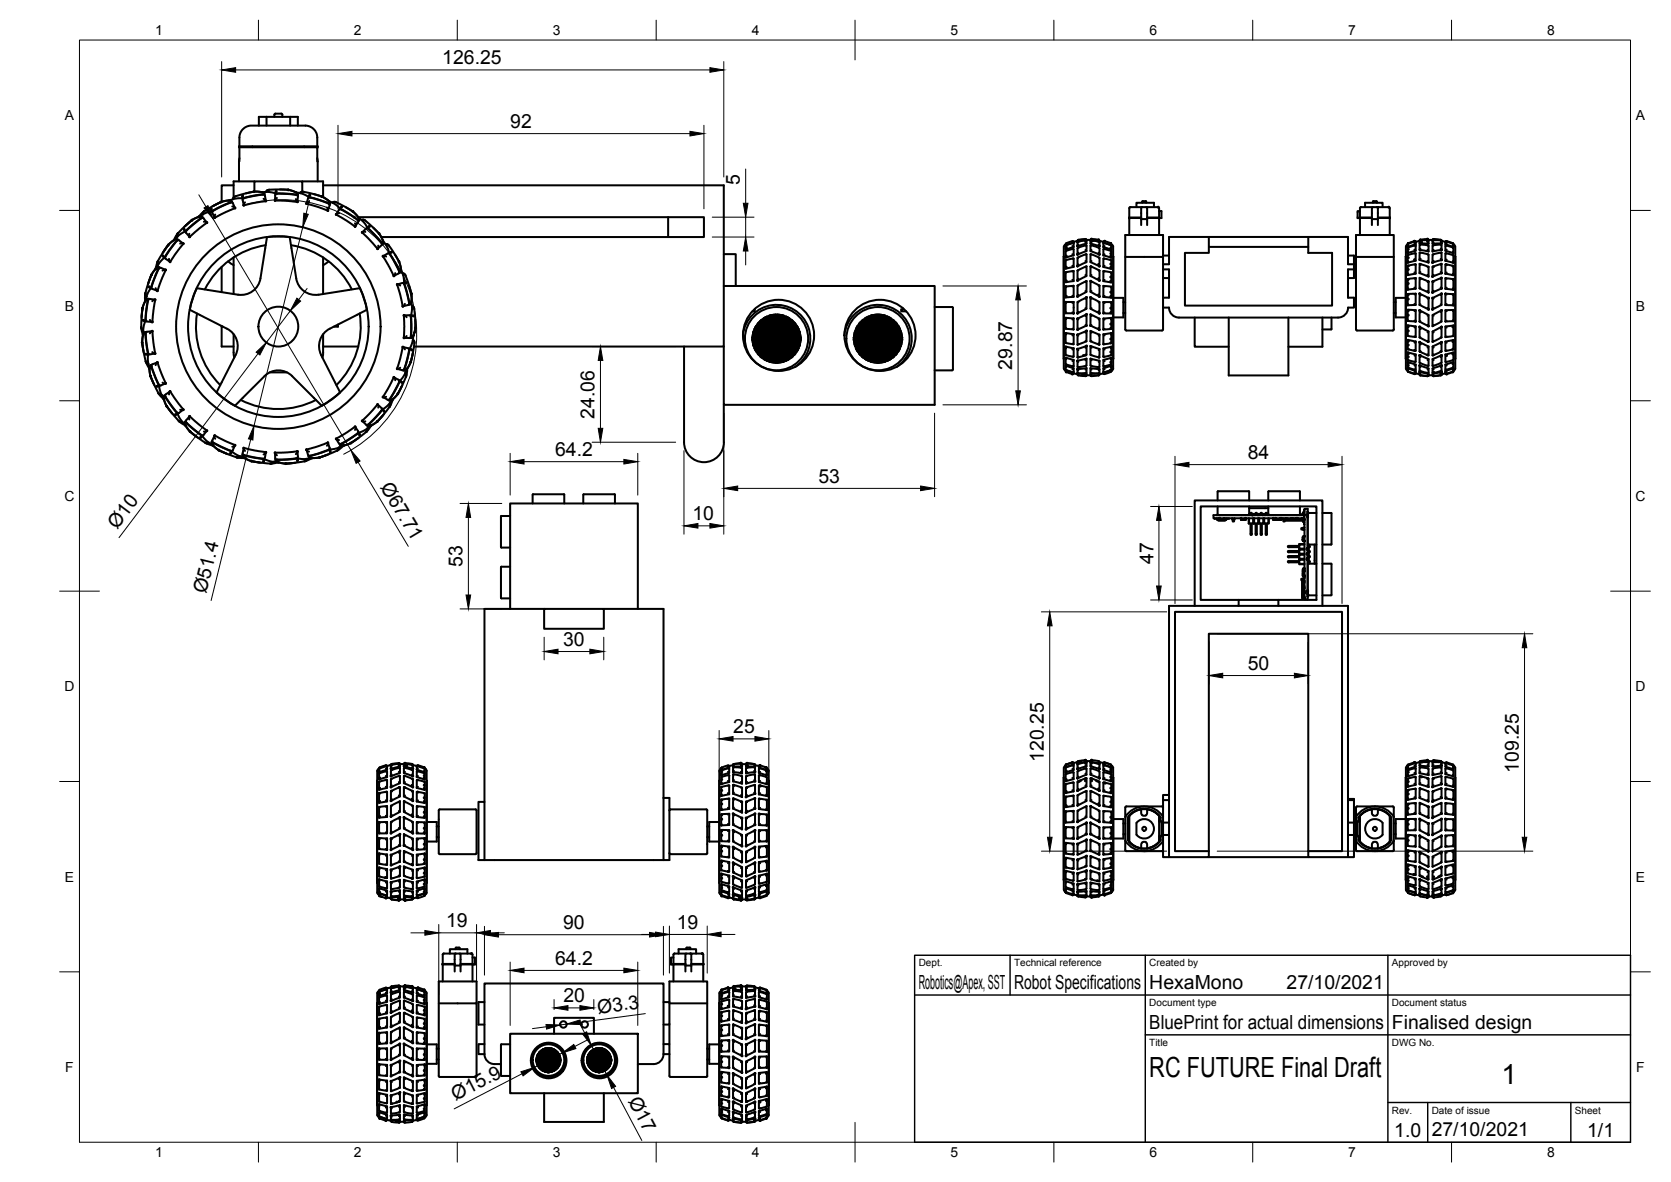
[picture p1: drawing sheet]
<svg xmlns="http://www.w3.org/2000/svg" width="420mm" height="297mm" viewBox="0 0 420 297" stroke-linecap="round" stroke-linejoin="round" font-family="sans-serif">
<defs><g id="words">
<g font-size="7">
<text x="289" y="270.6">RC FUTURE Final Draft</text>
<text x="377.5" y="272.3">1</text>
</g>
<g font-size="4.9">
<text x="111.2" y="16.1">126.25</text>
<text x="128.3" y="32.1">92</text>
<text x="186" y="46.4" transform="rotate(-90 186 46.4)">5</text>
<text x="254.5" y="92.9" transform="rotate(-90 254.5 92.9)">29.87</text>
<text x="149.5" y="105.2" transform="rotate(-90 149.5 105.2)">24.06</text>
<text x="139.6" y="114.6">64.2</text>
<text x="313.8" y="115.3">84</text>
<text x="95.5" y="122.3" transform="rotate(59 95.5 122.3)">Ø67.71</text>
<text x="205.8" y="121.3">53</text>
<text x="174.1" y="130.7">10</text>
<text x="29.4" y="133.2" transform="rotate(-53 29.4 133.2)">Ø10</text>
<text x="116.3" y="142.5" transform="rotate(-90 116.3 142.5)">53</text>
<text x="290" y="141.7" transform="rotate(-90 290 141.7)">47</text>
<text x="51.9" y="149.4" transform="rotate(-76 51.9 149.4)">Ø51.4</text>
<text x="141.6" y="162.3">30</text>
<text x="313.8" y="168.3">50</text>
<text x="184.4" y="184.2">25</text>
<text x="262.5" y="191.5" transform="rotate(-90 262.5 191.5)">120.25</text>
<text x="381.9" y="194.2" transform="rotate(-90 381.9 194.2)">109.25</text>
<text x="112.2" y="233">19</text>
<text x="141.6" y="233.4">90</text>
<text x="170.2" y="233.4">19</text>
<text x="139.6" y="242.4">64.2</text>
<text x="141.6" y="251.8">20</text>
<text x="231" y="248.5">Robotics@Apex, SST</text>
<text x="255" y="248.5">Robot Specifications</text>
<text x="289" y="248.5">HexaMono</text>
<text x="323.5" y="248.5">27/10/2021</text>
<text x="150.4" y="254.7" transform="rotate(-8 150.4 254.7)">Ø3.3</text>
<text x="289" y="258.6">BluePrint for actual dimensions</text>
<text x="350" y="258.6">Finalised design</text>
<text x="114.6" y="276.7" transform="rotate(-27 114.6 276.7)">Ø15.9</text>
<text x="157.8" y="276.7" transform="rotate(62 157.8 276.7)">Ø17</text>
<text x="350.6" y="285.7">1.0</text>
<text x="360" y="285.5">27/10/2021</text>
<text x="399.1" y="285.7">1/1</text>
</g>
<g font-size="3.5">
<text x="39" y="8.8">1</text>
<text x="89" y="8.8">2</text>
<text x="139" y="8.8">3</text>
<text x="189" y="8.8">4</text>
<text x="239" y="8.8">5</text>
<text x="289" y="8.8">6</text>
<text x="339" y="8.8">7</text>
<text x="389" y="8.8">8</text>
<text x="16.3" y="30.2">A</text>
<text x="411.3" y="30.2">A</text>
<text x="16.3" y="78">B</text>
<text x="411.3" y="78">B</text>
<text x="16.2" y="125.9">C</text>
<text x="411.2" y="125.9">C</text>
<text x="16.2" y="173.7">D</text>
<text x="411.2" y="173.7">D</text>
<text x="16.3" y="221.6">E</text>
<text x="411.3" y="221.6">E</text>
<text x="16.4" y="269.4">F</text>
<text x="411.4" y="269.4">F</text>
<text x="39" y="290.8">1</text>
<text x="89" y="290.8">2</text>
<text x="139" y="290.8">3</text>
<text x="189" y="290.8">4</text>
<text x="239" y="290.8">5</text>
<text x="289" y="290.8">6</text>
<text x="339" y="290.8">7</text>
<text x="389" y="290.8">8</text>
</g>
<g font-size="2.5">
<text x="231" y="242.9">Dept.</text>
<text x="255" y="242.9">Technical reference</text>
<text x="289" y="242.9">Created by</text>
<text x="350" y="242.9">Approved by</text>
<text x="289" y="252.8">Document type</text>
<text x="350" y="252.8">Document status</text>
<text x="289" y="262.9">Title</text>
<text x="350" y="262.9">DWG No.</text>
<text x="350" y="279.9">Rev.</text>
<text x="360" y="279.9">Date of issue</text>
<text x="396" y="279.9">Sheet</text>
</g>
</g></defs>
<!-- layer: Visible -->
<g fill="none" stroke="#000" stroke-width=".51">
<path d="M60.1 37l.1 3.6M60.2 36.8v-2.4l.3-1.2 1.1-1.2 1.3-.4 14.6 .1 1.1 .5 .9 1.2 .3 1.1v2.3M60.2 39.7l-.1 5.9M63.5 36.8l-.1 .2h-3.3v-.2h16.4v.2h3.4v-.2h-3.4M63.5 37h13M67 29.4h-1.9v2.2M67 29.4h6v2.2M67 29.4v2.2M69 28.8v.6M69.2 28.6h1.5M69.2 28.6l-.2 .2M70.7 28.6l.3 .2v.6"/>
<path d="M73 29.4h1.9v2.2M79.8 39.7l.1 5.9M79.9 37l-.1 3.6M44.6 59.5l-2.3 2.1M44.7 58.7l-.9 1.6M44.8 58.6l-.3 .5 .1 .4-.1-.4zM46.3 57.6l.2 .6M46.9 57.9l-.2 .4 1 1.2M48.1 55.4l-1.7 1.5M48.2 55.4l-1.5 1.3M48.2 55.4l-3.4 3.2M48.3 55.3l-.1 .1"/>
<path d="M49.9 54.6l.5-.2 .5 .2-2.3 1.7-2.1 1.9-1.9 1.3M50.6 54.9l.5-.1 .9 1.2M50.7 54.8l-3.9 3.2M51 53.9l-2.8 1.5M51.3 55.7l.7 .3M51.3 53.1l-1.3 1.4M51.3 53.1l-.3 .4v.4M51.3 53.1h.1M51.5 53l-.5 .5v.4M52 56l-4.3 3.6-.1-.9M53.2 52.4v.7M53.6 53l-.2 .2a1.9 1.9 0 0 0 .6 1.5"/>
<path d="M55.4 50.8l-2 1.1M55.4 50.8h.1M55.5 50.8l-4.2 2.3M55.6 50.8l-1.9 .9M55.6 50.8h-.1M57.4 50.4h.6l.4 .3-5.2 2.4-2.2 .8M57.7 50.4l-2.1 .4M58 50.9l.2-.1a.89 .89 0 0 1 .7 1l.2 .5M58.1 50.9l-4.6 2.1M58.4 51.9l.7 .4M58.6 50l-.9 .4M58.7 46.6h-3v4.1"/>
<path d="M59.1 49.4l-.4 .3-.1 .3M59.1 52.3l-2.4 1-2.7 1.4-.1-.4 .2-.4M61.1 49.2l-.2 .6M61.4 49.8l-.3 .1a1.88 1.88 0 0 0 .2 1.7M61.6 50.8l-.3 .8M63.8 48.2l-4.7 1.2-.4 .3-.1 .3M63.8 48.2l-2 .4M63.8 48.2h.1M63.8 48.2h3.2M63.8 48.2l2.2 .1M64 48.2v-2.6h12v2.6M64 45.6h-5.3v4"/>
<path d="M65.7 48.3l.6 .1 .2 .4-2.8 .4-2.8 .6-2.3 .2M66.1 48.9l.5 .1 .2 1.5M66.2 48.9l-4.9 .9M66.3 50l.4 .2 .1 .4M66.8 50.6l-3 .4-2.5 .6M67 48.2l2.2 .4 5.7 .4-.1-.4-.6-.3M67.6 47.7l-.5 .2-.1 .3M67.7 47.7h4.7M67.7 47.7l-.5 .1-.2 .4M69.5 48l-.3 .6M69.6 48.7l5 .3M69.6 49.7l-.4 .7"/>
<path d="M69.7 48.7l-.5 .2v1.5M70.4 47.6l2 .1M72.4 47.7h.1M72.4 47.7l3.1 .8M74.4 50l.4 .8-5.6-.4M74.5 49l.3 .1a1.18 1.18 0 0 1 0 1.2v.4M75.5 48.5l2.1 1 5.4 1.7v-.4l-.5-.4M76 45.6h5.2v3.9M76.2 48.2h-.4l-.3 .3M76.3 48.2l4.6 1.2M76.4 48.2l-.7 .1-.2 .2M77 51.2l5.4 1.7"/>
<path d="M77.7 50.7l-.7 .5M77.9 49.6l4.8 1.6M78 49.7h-.5l-.5 1.5M78 49l-.4 .5M79 48.8l2.2 .7 1.5 1.1M80.9 49.4h.1M80.9 49.4l1.8 1.2M81.2 46.6h100.8v40.5h-77.9M82.2 52.1l.2 .4v.4M82.5 51.1l.3 .2a.87 .87 0 0 1-.2 1.1l-.2 .5M82.7 50.5l.2 .1a.55 .55 0 0 0 .9 .2h.6M84.6 50.8l4.1 2.3"/>
<path d="M84.6 50.8l-.6-.1-.3 .3 1.7 1.4 4.9 3v-.4l-.3-.5M85.3 53.6l-.8 .3 2.6 1.5 2.2 1.5M85.7 52.6l4.3 2.7M85.8 52.7l-.5-.1-.8 1.3M86 52l-.6 .4M87 52.1l1.7 1M88.7 53.1h.1M88.7 53.1l2.3 2.2M89.3 56.1v.8M89.9 55.2l.2 .3a1.49 1.49 0 0 1-.7 1.3l-.1 .1M90.1 54.6h86.9v5h-81.1M91 55.3l1.4 1.9 3.9 4.1 .1-.5-.2-.5"/>
<path d="M91 55.3l.3-.1 .5 .2M91 55.3l.2-.1 .7 .3M91.1 58.4l3.8 4.1M91.9 58.3l-.5-.1-.3 .2M91.9 55.4l3.4 3.3M92.5 57.4l3.5 3.7M92.6 57.5l-.1-.1a.64 .64 0 0 0-.9 .5l-.5 .5M93 56.9l-.6 .3M93.9 57.2l1.4 1.5M95.3 58.7h.1M95.3 58.7l.9 1.6a1.45 1.45 0 0 0 1.3 1.1l.2 .2M95.3 58.7l1.1 1.9"/>
<path d="M168 54.6v5M283.9 54.7h3v.1h-3zM283.9 54.8l.1 4.3M285.7 52.1v-1.1h4.5v1.1M286.9 54.8v1.8M286.9 55.2l.2-.1 1.3 .1M287.2 51l.1-.4h.9v.4M287.2 52.1h-3.1l-.1 2.6M287.2 52.1a.55 .55 0 0 0-.3 .8v1.8M287.2 52.1h4.1l.1 2.6M288.2 52.1a.55 .55 0 0 1 .2 .8v1.8M288.4 54.7h3.1v.1"/>
<path d="M288.4 54.7v.1h3.1M288.4 54.8v1.8M291.4 53.1h.6v1.7h-.5M291.5 54.8l-.1 4.3M304 59.5v4h-6.1v13.3h37v-13.3h-5.9v-4M341 59.1h9.5v22.3a1.59 1.59 0 0 1-.3 1.6l-9 .1a1.62 1.62 0 0 1-.2-1.7zM341.9 54.8v4.3M341.9 53.1h-.5v1.7h.5M343.2 52.1v-1.1h4.4v1.1M345 54.7h-3.1v.1M345 54.7v.1h-3.1M345 54.8v1.8"/>
<path d="M345 55.2l.1-.1 1.4 .1M345.2 52.1a.55 .55 0 0 0-.2 .8v1.8M345.3 50.6h.8M345.3 50.6l-.1 .4M346.1 50.6l.1 .4M346.2 52.1h-4.1l-.2 2.6M346.5 54.7l3 .1h-3v-2a.5 .5 0 0 0-.3-.7h3.1l.1 2.6M346.5 54.8v1.8M349.5 54.8l-.1 4.3M35.8 77.6l-.2 2.3M35.8 77.6h.1M35.8 77.5l-.2 2"/>
<path d="M35.8 77.5l-.3 4.7M35.8 77.5h.1M36.5 75.8l.4-.6 .4-.1-.5 2.4-.3 3.2-.5 2.3M36.5 73.8v1.8M36.5 73.8h.1M36.6 73.8v.4l.2 .3M36.6 73.6v.6l.3 .3M36.6 73.6l-.1 .2M36.8 74.5l-1 3M37.3 75.4l-.7 5M37.4 72l.5 .5M38 69.3l-.8 2.1"/>
<path d="M38 69.2v.1M38 69.1l-.7 1.9M38.1 69.1l1.2-1.7-1.3 1.7-1.4 4.5M38.1 69.1h-.1M38.1 72v.2a.62 .62 0 0 0 .8 .6l.7 .3M39 75.3l-1.5-.2-.2 .4M39 75.3l-.7 5.6-.3-.1-.3-.4M39 75.3l-.7 .4M39.1 67.6l.5-.4 .4-.1-2.1 5.4-1 2M39.1 72.4l.5 .7M39.7 65.7l-.1 .5 .2 .3M39.7 65.7l-.6 1.9"/>
<path d="M39.7 65.6l-.1 .1M39.8 65.5l-.2 .7 .2 .3M39.8 66.5l-.5 .9M39.9 67.6l.1-.2a.87 .87 0 0 1 1.1 .2l.6 .2M39.9 67.5l-1.8 4.7M41 64.2l.3 .6M41.6 64.4l-.1 .2a.65 .65 0 0 0 .7 .8l.6 .4M41.7 67.8l-2.1 5.3M41.7 67.8h-.3l-.5 .2M42.2 61.7l-1.3 1.9M42.2 61.6l-2.5 4M42.3 61.6l-1.2 1.7"/>
<path d="M42.3 61.6h-.1M42.3 61.6h.1M42.5 65.1v.4l.3 .3M43.7 60.4l.5-.3 .5 .1-3.4 4.6-1.5 1.7M44.4 60.6l.3-.3a1.49 1.49 0 0 1 1.2 .8l.2 .1M44.5 60.5l-2.9 4M45.3 61.2h.7a.54 .54 0 0 1-.4 .7l-2.8 3.9M49.5 78.8a20.7 20.7 0 0 0 5.9 18M55.7 67.1v6.3M57.4 65.7l1.4 .9M58.7 64.7v9.2M66.8 61.6a20.7 20.7 0 0 0-15.3 11.1"/>
<path d="M73.2 61.6a20.7 20.7 0 0 1 15.3 11.1M80.1 74.1a4.9 4.9 0 0 1-5.6-4.1l-1.7-10.4-2.8-.2-2.9 .2-1.6 10.4a5 5 0 0 1-5.6 4.1l-10.4-1.7-1.1 2.7-.7 2.8 9.4 4.7a4.9 4.9 0 0 1 2.1 6.6M81.2 64.7v9.2M82.6 65.7l-1.4 .9M90.4 78.8a20.7 20.7 0 0 1-5.8 18M90.5 72.4l1 2.7 .7 2.8M90.5 72.4l-10.4 1.7M92.2 77.9l-9.3 4.7a4.9 4.9 0 0 0-2.1 6.6M95.1 61.7v.4l-.2 .4M95.9 61l.2 .3a1.17 1.17 0 0 1-.9 1l-.3 .2M97.1 64.5l-.4-.2-.4 .1 2.7 4.9M98 63.8l2.4 4.4"/>
<path d="M98 64l-.1-.2a.65 .65 0 0 0-1 .2l-.6 .4M98.5 63.4l-.6 .1M99.3 64l1 1.7M99.4 68.6l-.4 .7M99.9 71.5l.5-.2a.83 .83 0 0 1 1.2 0v.2M100.3 65.7l-2.5-4-.5-.4-.3 .1 .9 2.1 2.7 5 .2-.3v-.7M100.3 68.1l.1 .5-1.4 .7M100.3 65.7v.1M100.3 65.7l.6 2.1M100.3 65.7l.5 2.1M100.6 71.8l-.6-.3a.53 .53 0 0 0 .1 .8l1.1 4.7M100.8 67.8l.5 .9"/>
<path d="M101.2 68.7l.4 2.3 1.4 5.5 .4-.3v-.6M101.2 68.7l.5 .1 .3 .5M101.3 68.7l.3 .1 .3 .4M101.6 79.3a1.82 1.82 0 0 1 1.6 .1l.1 .3M101.6 71l.6 .1M101.6 71.4l1.3 4.8M101.8 76.4l-.2 .4-.4 .2M102 69.3l1.4 4.5M102.2 79.7l-.7-.4 .2 2.6-.2 3 .7-.5M102.8 76.1l-.1 .5-1.4 .4M102.9 71.8l.5 2M103.3 79.6v5"/>
<path d="M103.3 79.2l.6 .3M103.4 73.8h.1M103.4 73.8l.2 3.1M103.4 73.8v2.2M103.6 76.9l-.3 2.3 .2 2.1-.2 3.6 .4-.1 .3-.6M103.6 76.9l.3 .2 .2 .4M103.6 76.9l.4 .2 .2 .6M104.2 77.6l.3 4.7M182 63.9h3v8M182 71.9h53v29.8h-53v-14.6M189.8 77.6v.6h-.6M192 80v.5l-.5-.1-.3 .3h.1v.5h-.5v-.2l-.3 .4 .1 .5h-.5"/>
<path d="M192.2 80h.5v.5h-.5zM192.9 80h.5v.5h-.5zM192.9 79.6v.2h.5v-.5h.2v.5h.5v-.5h-.3l1.7-.2 1.2 .2h-.3v.5h.5v-.5l.2 .1v.4h.5v-.2M192.9 79.5l-.2 .3-.7 .2M193.6 80h.5v.5h-.5zM194.3 79.3h.5v.5h-.5zM194.3 80h.5v.5h-.5zM195 79.3h.5v.5h-.5zM195 80h.5v.5h-.5zM195.7 79.3h.5v.5h-.5zM195.7 80h.5v.5h-.5zM196.4 80h.5v.5h-.5z"/>
<path d="M197.1 80h.5v.5h-.5zM197.6 79.5l.2 .3 .7 .2M197.8 80h.5v.5h-.5zM198.5 80v.5l.5-.1 .3 .3h-.1v.5h.5v-.2l.3 .3-.1 .6h.5M217.7 80h.5v.5h-.5zM218.2 79.6v.2l-.7 .2v.5l-.5-.1-.3 .3h.1v.5h-.5v-.2l-.3 .3M218.4 80h.5v.5h-.5zM218.4 79.5l-.2 .1M218.9 79.3v.5h-.5v-.2M218.9 79.4l.2-.1v.5h.5v-.5h-.3l1.2-.2 1.8 .2h-.4v.5h.5v-.5l.2 .1v.4h.5v-.2M219.1 80h.5v.5h-.5zM219.8 79.3h.5v.5h-.5z"/>
<path d="M219.8 80h.5v.5h-.5zM220.5 79.3h.5v.5h-.5zM220.5 80h.5v.5h-.5zM221.2 79.3h.5v.5h-.5zM221.2 80h.5v.5h-.5zM221.9 80h.5v.5h-.5zM222.6 80h.5v.5h-.5zM223.1 79.5l.2 .3 .7 .2v.5l.5-.1 .3 .3h-.1v.5h.5v-.2l.3 .3-.1 .6h.5M223.3 80h.5v.5h-.5zM227.1 77.5v.2h-.5v.5h1.2M235 77.2h4.4M239.4 77.2a1.83 1.83 0 0 1 .2 1.7v12.5a1.73 1.73 0 0 1-.2 1.7"/>
<path d="M267.4 64.5v25.7M267.4 64.5h.1M267.5 62v30.6M267.9 61.5l-.4 .5M267.9 72l.2 .1M267.9 75.9v2.8M267.9 79.9v2.7l2 .2M268 79.9l2 .1M268 79.9l.1 .3M268 78.7h2M268.1 78.5l-.1 .2M268.1 74.5l-.1 .2"/>
<path d="M268.1 70.6l-.1 .3M268.1 68.5l-.2-.1v2.5M268.1 65.4h-.2v2.1M268.1 63.1h-.2v1.6M268.1 61.6l-.2 .1v1M268.1 61.1l-.2 .5M269.6 72l.4-.2v2.8l-2 .1M269.6 68.2l.4-.1v2.5l-2 .3M269.6 65h.4v2.1l-2 .4 .1-.4M269.6 62.6h.4v1.6l-2 .6 .1-.5M269.6 61.1h.3l.1 .4a.61 .61 0 0 1-.2 .6 .61 .61 0 0 1-.6 .2l-1.2 .4 .1-.4M269.6 74.3l.4 .3"/>
<path d="M269.6 70.3l.4 .3M269.6 66.8l.4 .3M269.6 63.9l.4 .3M269.6 61.8l.4 .3M269.6 60.8l.4 .2M269.7 61.1l-1.6 .5M269.8 62.6l-1.8 .5M269.8 64.9l-1.8 .5M269.9 68.1l-2 .3M269.9 71.8l-2 .2v2.7M270 75.9v2.8l-.4-.2M270 60.8v.2l-2 .6 .1-.3"/>
<path d="M270 75.9l-.4 .2M270 75.9h-2.1l.2 .2M270 60.8l-.1-.2a1.3 1.3 0 0 0-1.4 .4l-.4 .1M270.9 75.9l.2 .1M270.9 71.8h.2M270.9 71.8v2.7M270.9 60.6l-.9 .2M271.1 60.4l-.2 .4 1.5-.3M271.1 74.1l-.2 .4M271.1 68h-.2v2.5M271.1 64.7l-.2 .1v2.1M271.1 62.3l-.2 .1v1.6"/>
<path d="M271.1 60.8a.7 .7 0 0 0-.2 .9v.2M271.1 61.5l-.2 .4M272.9 70.9l.3-.3v2.1a.65 .65 0 0 1-.6 .9l-1.7 .9M272.9 67.1l.3-.2v1.8a.59 .59 0 0 1 0 .7 .59 .59 0 0 1-.6 .2l-1.7 .9 .2-.5M272.9 64l.3-.1v2l-2.3 1 .2-.5M272.9 61.7h.3v.5a.86 .86 0 0 1-.9 1.2l-1.4 .6 .2-.5M272.9 60.4h.3v.3a.67 .67 0 0 1-.9 .7l-1.4 .5M272.9 77.4l.3 .2M272.9 73.1l.3 .2M272.9 69.1l.3 .3M272.9 65.6l.3 .3M272.9 62.8l.3 .3"/>
<path d="M272.9 61l.3 .2M272.9 60.1l-1.8 .2-.2 .4M273 60.4l-1.9 .4M273 61.6l-2 .7M273.1 63.9l-2.1 .8M273.1 66.9l-2.1 1.1M273.2 70.6l-2.2 1.2M273.2 60.3h1M273.2 74.7v2.2a.66 .66 0 0 1-.6 1l-1.7 .8 .2-.4M273.2 60.3l-.1 .1M273.2 74.7l-.3 .4M273.2 60.3l-.3-.2 .3 .3"/>
<path d="M273.2 79l-.3 .4M273.2 74.7l-1.7 .9a.65 .65 0 0 0-.6 1v2.1M274.2 74.7v1.8a1.1 1.1 0 0 0 .9 1.5l1.3 .7M274.2 79l2.2 1.1M274.2 79v2.8l.2-.1M274.2 74.7l.3 .4M274.2 79l.3 .4M274.2 74.7l1.7 .9a.66 .66 0 0 1 .6 1l-.1 2.1M274.2 60.4h.1M274.2 70.6l2.2 1.2M274.2 60.2l.2-.1-.2 .3zM274.2 66.9l2.2 1.1"/>
<path d="M274.3 63.9l2.1 .9M274.3 61.6l2.1 .7M274.4 60.4l1.9 .4M274.4 77.4l-.2 .2M274.4 73.1l-.2 .2M274.4 69.1l-.2 .3M274.4 65.6l-.2 .3M274.4 62.8l-.2 .3M274.4 61l-.2 .2M274.5 60.1l1.7 .2 .2 .4M274.5 70.9l-.3-.3v1.7a1.09 1.09 0 0 0 .9 1.5l1.3 .8M274.5 67.1l-.3-.2v1.5a.98 .98 0 0 0 .9 1.4l1.3 .7"/>
<path d="M274.5 64l-.3-.1v1.2a.89 .89 0 0 0 .9 1.2l1.3 .6-.2-.5M274.5 61.7l-.2-.1a1.61 1.61 0 0 0 .1 1.6l2 .8-.2-.5M274.5 60.4l-.3 .1a.72 .72 0 0 0 .1 .7 .72 .72 0 0 0 .8 .3l1.3 .4M276.2 60.4l.2 .4-1.4-.3M276.2 78.3l.2 .4M276.2 74.1l.2 .5M276.2 70l.2 .5M276.2 61.5l.2 .4M276.2 68h.3l-.1 2.5M276.2 64.8h.3l-.1 2.1M276.2 62.3l.3 .1-.1 1.6M276.2 60.8a.51 .51 0 0 1 .2 .8v.3"/>
<path d="M276.5 60.6l.9 .2M276.5 75.9l-.3 .1M276.5 71.8h-.3M276.5 71.8l-.1 2.7M277.4 78.7l2 .1M277.4 75.9v2.8M277.4 75.9l.3 .2M277.4 75.9h2M277.5 60.8l-.1 .2 2 .6-.1-.3M277.5 71.8l1.9 .2v2.8M277.5 68.1l1.9 .4v2.4M277.6 64.9l1.8 .5"/>
<path d="M277.6 62.6l1.8 .5M277.7 61.1l1.6 .5M277.7 78.5l-.3 .2M277.7 74.3l-.3 .3M277.7 70.3l-.3 .3M277.7 66.8l-.3 .3M277.7 63.9l-.3 .3M277.7 61.9l-.3 .2M277.7 60.8l-.3 .2M277.7 60.6l1.6 .5M277.7 72l-.3-.2v2.8l2 .2-.1-.3M277.7 68.3l-.3-.2v2.5l2 .4-.1-.4"/>
<path d="M277.7 65.1l-.3-.1v2.1l2 .5-.1-.4M277.7 62.6h-.3v.6a.86 .86 0 0 0 .1 .9 .86 .86 0 0 0 .9 .3l1 .4-.1-.4M277.7 61.1h-.2l-.1 .4a.6 .6 0 0 0 .1 .7 .6 .6 0 0 0 .7 .1l1.2 .4-.1-.4M277.7 60.6l-.2 .2M279.3 78.5l.1 .3M279.3 65.4h.1M279.3 63.1h.1v1.6M279.3 61.6l.1 .2v.9M279.3 61.2l.1 .4M279.4 75.9l-.1 .2M279.4 61.5a.84 .84 0 0 1 .5 1.2v28.9a1.27 1.27 0 0 1-.4 1.5M279.4 72l-.1 .2"/>
<path d="M279.4 68.5h-.1M279.4 75.9v2.9M279.4 65.4v2.1M279.4 79.9v2.8l-1.9 .1M279.9 64.5v25.7M280 74.9h2.4v4.9h-2.4M282.4 78.7h.5M282.4 76h.5M282.9 64.6h9.5M292.4 67.7h1.5v7.1h-1.5v2.5M292.4 64.2v2.2M292.4 67.7v7.1"/>
<path d="M292.4 64.2v-5.1h-9.5v22.3a1.62 1.62 0 0 0 .3 1.7l9-.1a1.59 1.59 0 0 0 .2-1.6v-4.1M292.4 69.9h1.5M292.4 64.2h1.5M300.4 79.8v7.3h8.5M304 62h25M308.9 79.8v14.5h15.1v-14.5M332.5 79.8v7.3h-8.5M334.8 79.8v3h-2.3M338.9 64.2h1.5v2.2M340.4 66.4v1.3h-1.5v7.1h1.5v2.5h-1.5a2.47 2.47 0 0 1-2.4 2.5h-40.1a2.51 2.51 0 0 1-2.5-2.5h-1.5M340.4 66.4h-1.5v-6.9h-45v6.9h-1.5v1.3M340.4 67.7v2.2h-1.5"/>
<path d="M341 64.6h9.5M350.5 78.7h.4M350.5 76h.4M353.4 74.9h-2.5v4.9h2.5M353.5 64.5v25.7M354 66.8h.1M354 70.1l.1 .1M354 66.8l-.1 2.3M354 73.9l-.1 2.8M354 77.9l-.1 2.8M354 61.5a1.27 1.27 0 0 0-.5 1.6v28.5a1.25 1.25 0 0 0 .5 1.5M354 73.9l.1 .2"/>
<path d="M354 61.2l-.1 .3zM354.1 76.4l-.1 .3M354.1 78.1l-.1-.3 2 .1v2.9l-.4-.2M354.1 62.2l-.1 .1-.1 1.2M354.1 64.1h-.1l-.1 1.9M355.6 61.2l.4 .2M355.6 62.7l.4 .3M355.6 65.2l.4 .3M355.6 68.5l.4 .3M355.6 72.3l.4 .3M355.6 76.4l.4 .2M355.6 60.6l.3 .2"/>
<path d="M355.7 60.7a.35 .35 0 0 1 .3 .2 .35 .35 0 0 1 0 .4l-2 .8 .1-.4M355.7 61.7h.3v.5a.71 .71 0 0 1-.1 .7 .71 .71 0 0 1-.7 .3l-1.2 .4 .1-.4M355.7 63.7h.3v1.8l-2 .5 .1-.4M355.7 66.5l.3-.1v2.4l-2 .4 .1-.4M355.7 70l.3-.1v2.7l-2.1 .2 .2-.4M355.7 60.6l-1.6 .5M355.7 60.7l-1.6 .6-.2 .7M355.8 61.7l-1.7 .5M355.8 63.6l-1.8 .5M355.9 66.4l-1.9 .4M355.9 69.9l-1.9 .2-.1 2.6M356 73.8l-2 .1"/>
<path d="M356 73.8v2.8l-2 .1M356 73.8l-.3 .2M356 77.9l-.3 .3M356.9 76.6l2.3 1.2M357 78l1.4 .8a1 1 0 0 1 .8 1.4v1.8M357 66.3l.2 .2M357 69.8l.2 .3M357 73.8l.2 .3M357 78l-.1 2.8 .2-.1M357 78l.2 .4M357 60.6l-.1 .5M357 66.3l-.1 2.3"/>
<path d="M357 73.8l-.1 2.8M357 73.8l2.2 1.1M357 60.6l-1 .2-.4-.2M357 66.3l2.2 .7M357 63.5l2.1 .4M357.1 61.5l2 .1M357.1 72.2l-.1 .3 2.2 1M357.1 60.3l-.1 .3M357.1 76.5l-.2 .1M357.2 60.4l-.2 .2M357.2 61.5h-.2l-.1 1.3M357.2 63.5h-.2l-.1 1.8"/>
<path d="M358.9 60.9l.3 .4M358.9 62.8l.3 .4M358.9 65.5l.3 .5M358.9 69.1l.3 .4M358.9 73.1l.3 .4M358.9 77.4l.3 .4M358.9 60.4a.44 .44 0 0 1 .3 .7v.2l-2.2-.1 .1-.3M358.9 61.7l.3 .1v1.4l-2.2-.4 .1-.3M358.9 64h.3v2l-2.2-.7 .1-.3M358.9 67.1h.3v2.4l-2.2-.8 .1-.3M358.9 60.1l-1.7 .2M359 60.4h-1.9"/>
<path d="M359.1 60.4h.1M359.2 70.8l-2.2-1-.1 2.7M359.2 74.9v2.9M359.2 60.3v.1M359.2 70.8v2.7M359.2 60.3l-.3-.2 .3 .3M359.2 70.8l-.3 .1M359.2 74.9l-.3 .1M359.2 79.2l-.3 .1M360.2 60.4h.1M360.2 74.9v2.9M360.2 70.8v2.7l2.3-1"/>
<path d="M360.2 70.8l.3 .1M360.2 74.9l.3 .1M360.2 79.2l.3 .1M360.2 70.8l2.3-1v2.7M360.2 74.9l2.3-1.1v2.8l-2.3 1.2M360.2 60.3h-1M360.2 60.2l.3-.1-.3 .3zM360.5 61.7l-.3 .1v1.4l2.3-.4-.3-.3M360.5 64h-.3v2l2.3-.6-.3-.3M360.5 67.1h-.3v2.4l2.3-.8M360.5 60.9l-.3 .4M360.5 62.8l-.3 .4"/>
<path d="M360.5 65.5l-.3 .5M360.5 69.1l-.3 .4M360.5 73.1l-.3 .4M360.5 77.4l-.3 .4M360.5 60.1l1.8 .2M362.2 60.9l.3 .3-2.3 .1a.65 .65 0 0 1 .3-.9h1.8l.2 .8M362.2 60.3l.3 .3M362.2 61.5h.3v1.3M362.2 63.5h.3v1.8M362.2 68.4l.3 .3M362.2 72.2l.3 .3M362.2 76.5l.3 .1"/>
<path d="M362.4 61.5l-2.1 .1M362.4 63.5l-2.1 .4M362.4 66.3l-2.1 .7M362.5 78l-1.7 .9a.65 .65 0 0 0-.6 1v2.1M362.5 66.3l-.3 .2M362.5 69.8l-.3 .3M362.5 73.8l-.3 .4M362.5 78l-.3 .4M362.5 66.3v2.3M362.5 78v2.1a.65 .65 0 0 1-.6 1l-1.7 .9M362.5 60.6l1 .2M363.4 65.5l2 .5-.1-.4"/>
<path d="M363.4 68.8l2 .4-.1-.4M363.4 78l.3 .2M363.4 60.8h.1M363.5 73.8l1.9 .1v2.8M363.5 69.9l1.9 .3v2.6M363.5 66.4l1.9 .4M363.6 63.6l1.8 .5M363.6 61.7l1.8 .5M363.7 60.7l1.6 .6M363.7 60.7l-.3 .1v.6l2 .7-.1-.4M363.7 61.7l-.3 .1v.4a.71 .71 0 0 0 .1 .8 .71 .71 0 0 0 .7 .2l1.2 .4-.1-.4M363.7 63.7h-.3v1.8"/>
<path d="M363.7 66.6l-.3-.1v2.3M363.7 70.1l-.3-.2v2.7M363.7 74l-.3-.2v2.9M363.7 60.6l-.3 .2M363.7 61.2l-.3 .2M363.7 62.7l-.3 .3M363.7 65.2l-.3 .3M363.7 68.5l-.3 .3M363.7 72.3l-.3 .3M363.7 76.4l-.3 .3M363.7 60.6l-.2 .1M363.8 60.6l1.5 .5"/>
<path d="M365.3 78.2l.1-.3-2 .1v2.8M365.3 72.5l.1 .3-2-.2M365.3 76.5l.1 .2h-2M365.3 61.2l.1 .2M365.3 62.2l.1 .1v1.2M365.3 64.1l.1 .1v1.8M365.3 66.9l.1-.1v2.3M365.4 61.4l-.1-.3 .1 .4a1.24 1.24 0 0 1 .5 1.6v28.5a1.3 1.3 0 0 1-.5 1.6l-.1 .3M365.4 70.2l-.1 .1M365.4 73.9l-.1 .2M365.4 61.4v.6M365.4 77.9v2.8l-1.9 .1"/>
<path d="M365.9 64.5v25.7M35.5 82.3l.2 .5 .3 .2M35.5 82.4v-.2l.1 .5 .4 .3M35.5 82.4l.5 1.8M35.8 86.1l.2 2M35.8 86.1l.1 1.2a10 10 0 0 0 1.7 5.3M35.8 86.1h.1M35.8 86.1v.1M35.8 86.3l.3 2.2M36 80.4l.5 .3M36 84.3l.1-.5 .4-.4 .3 3.2 .5 2.5v2.3M36 83l-.2 3.1"/>
<path d="M36.6 88.9l.7 .2M36.6 90.7l.2 .5 .5 .2M36.6 83.8l.7 5M36.6 80.3v.1a.61 .61 0 0 0 .9 .4l.8 .1M36.7 90.9l.2 .4 .4 .1M37.3 88.6v.2a.66 .66 0 0 0 1 .1l.7-.1M37.3 91.4l.5 3.1M37.6 92.4l.2 2.1M37.6 92.7v-.6l.3-.4 2.1 5.3 .6 2.2M37.7 83.8l.5-.5a.55 .55 0 0 1 .2 .8l.6 4.7M37.8 94.5h.1M37.8 94.5l.8 1.9"/>
<path d="M37.8 94.5l2 4.3M37.9 94.7l.9 2.1M37.9 94.6v.1M38.1 92l1.8 4.7M38.3 88.5l.7 .3M38.3 83.2l-.6 .1a.87 .87 0 0 0-1.1 .3v.3M39.3 97h.7M39.6 91.1l-1.4 .5-.1 .5M39.6 91.1l.9 2.7 1.2 2.5M39.6 91.1l-.5 .7M39.8 98.8l.4 .4h.4M39.8 98.8l.1 .1"/>
<path d="M39.9 98.9h.1M39.9 98.9l1.4 1.5-.2-.7 .2-.3 1.6 2.4 1.8 2.2 1.1 2M39.9 98.9l.5 .4h.2M40.6 99.2l.6 .9M40.9 96.1l.8 .2M41.6 99.6l2.9 4.1M41.7 96.3a1.87 1.87 0 0 1-1.6 .5l-.2-.2M42.8 98.4l-1.2 .8v.5M42.8 98.3l2.8 4a.54 .54 0 0 1 .4 .7h-.7M42.8 98.3l-.3 .8M55.7 82.1v5h3M55.7 82.1h.3"/>
<path d="M55.7 81.9v.2M58.7 84v4.6l.2 1.3M59.2 89.2l-4.7 9.3a15.2 15.2 0 0 0 4.6 3.4l7.4-7.4a4.9 4.9 0 0 1 7 0l7.4 7.4 2.4-1.5 2.2-1.8M67.8 93.6h4.3M80.8 89.2l4.7 9.4M81.2 84v4.6M81.2 87.1h8.9M81.3 88.6l-.2 1.3M85 81.6v.5h-1.1M96.3 99.8l.5 .3a.91 .91 0 0 0 1.1 .4l.1-.3M99 94.8l-2.7 5 .8-.1M99 94.8l.3 .4 .1 .4"/>
<path d="M99 94.8l.2 .1a1.49 1.49 0 0 1 1.2 .9l-.1 .2M99.9 92.7l.3 .1a1.13 1.13 0 0 0 1.4 .1v-.2M100.1 98.9l-2.1 2.4M100.1 98.9l-.1 .1M100.1 98.9h.1M100.1 98.8h.1M100.4 95.9l-2.4 4.4M100.6 95.7l.4 .5M101 97.1l-.9 1.8M101.2 96.8l-1.1 2M101.2 87.2l-.5 2.8-.9 2.7 .8-.3M101.2 87.2l.6 .6"/>
<path d="M101.3 87.2l1.4 .4 .1 .5M101.9 93.8l-1.3 1.9-2.8 5h.5l.5-.4M101.9 93.8l.2 .2v.7M101.9 93.8l.3 .3-.1 .4M102.1 94.5h.1M102.4 92.7h.1M102.4 92.6l-.3 1.9-2 4.4M102.9 87.9l-1.3 4.9M103 87.6l.5 .4M103.3 84.5l-.1 .3-.2 .1h-1.4M103.3 90.9l-1.4 2.9M103.3 90.9l-1 1.9"/>
<path d="M103.3 90.9v.1M103.8 88.9l-.5 2M103.8 88.5l-.5 2.3M103.9 84.5l.6-2.1-.5 1.8a1.44 1.44 0 0 0 .2 1.6v.4M104.2 86.3l-.1-.5-.3-.3-.8 2.1-1.4 5.6 .3-.1 .5-.6M104.2 86.3l-.9 4.6M104.4 80.3l.1 2M104.5 82.3l-.1 .1M104.5 82.3v.1M172 87.1v24a5 5 0 0 0 5 5 5 5 0 0 0 5-5M186.8 84.2a8.5 8.5 0 0 1 12.9-6.3 8.5 8.5 0 0 1 .2 14.3M189.4 85.6h.5v.5h-.5z"/>
<path d="M189.4 84.9h.5v.5h-.5zM189.4 84.1h.5v.6h-.5zM189.4 86.8l.1 .1M189.5 87h.4v.5h-.2M189.5 83.3l-.1 .1h.5v.6h-.5v-.4l-.2 2.1 .2 .9v-.3h.5v.5h-.5M189.7 82.7h.2v.6h-.4M189.7 87.5l.2 .5M189.9 88l.2 .3M190.1 87.7h.5v.5h-.5zM190.1 87h.5v.5h-.5zM190.1 86.3h.5v.5h-.5zM190.1 85.6h.5v.5h-.5z"/>
<path d="M190.1 84.9h.5v.5h-.5zM190.1 82h.5v.6h-.5zM190.1 82.7h.5v.6h-.5zM190.1 83.4h.5v.6h-.5zM190.1 84.1h.5v.6h-.5zM190.1 88.4h.5l-.1 .5 .3 .3v-.1h.5v.5h-.1l.3 .2M190.1 81.9l-.4 .8M190.8 85.7l.1 .4M190.8 88.4h.5v.5h-.5zM190.8 87.7h.5v.5h-.5zM190.8 87h.5v.5h-.5zM190.8 86.3h.5v.5h-.5z"/>
<path d="M190.8 85.6h.5v.5h-.5zM190.8 84.9h.5v.5h-.5zM190.8 81.4h.5v.5h-.5zM190.8 82h.5v.6h-.5zM190.8 82.7h.5v.6h-.5zM190.8 83.4h.5v.6h-.5zM190.8 84.1h.5v.6h-.5zM190.9 84.1l-.1 .4M190.9 86.2l.2 .6M191.1 83.4l-.2 .6M191.1 86.9l.2 .4M191.3 82.9l-.2 .4"/>
<path d="M191.5 89.1h.5v.5h-.5zM191.5 88.4h.5v.5h-.5zM191.5 87.7h.5v.5h-.5zM191.5 87h.5v.5h-.5zM191.5 86.3h.5v.5h-.5zM191.5 85.6h.5v.5h-.5zM191.5 84.9h.5v.5h-.5zM191.5 80.7h.5v.5h-.5zM191.5 81.4h.5v.5h-.5zM191.5 82h.5v.6h-.5zM191.5 82.7h.5v.6h-.5zM191.5 83.4h.5v.6h-.5z"/>
<path d="M191.5 84.1h.5v.6h-.5zM191.5 89.9l.5-.1v.4M191.5 87.6l.5 .6M192 82l-.5 .6M192 90.2l.9 .5M192.2 88.4l.5 .4M192.2 89.8h.5v.5h-.5zM192.2 89.1h.5v.5h-.5zM192.2 88.4h.5v.5h-.5zM192.2 87.7h.5v.5h-.5zM192.2 87h.5v.5h-.5zM192.2 86.3h.5v.5h-.5z"/>
<path d="M192.2 85.6h.5v.5h-.5zM192.2 84.9h.5v.5h-.5zM192.2 80.7h.5v.5h-.5zM192.2 81.4h.5v.5h-.5zM192.2 82h.5v.6h-.5zM192.2 82.7h.5v.6h-.5zM192.2 83.4h.5v.6h-.5zM192.2 84.1h.5v.6h-.5zM192.2 84.8v.6M192.2 85.5l.1 .6M192.3 84.1l-.1 .6M192.4 86.2l.3 .6"/>
<path d="M192.7 83.4l-.3 .6M192.7 81.4l-.5 .4M192.9 87l.4 .5M192.9 89.8h.5v.5h-.5zM192.9 89.1h.5v.5h-.5zM192.9 88.4h.5v.5h-.5zM192.9 87.7h.5v.5h-.5zM192.9 87h.5v.5h-.5zM192.9 86.3h.5v.5h-.5zM192.9 85.6h.5v.5h-.5zM192.9 84.9h.5v.5h-.5zM192.9 80.7h.5v.5h-.5z"/>
<path d="M192.9 81.4h.5v.5h-.5zM192.9 82h.5v.6h-.5zM192.9 82.7h.5v.6h-.5zM192.9 83.4h.5v.6h-.5zM192.9 84.1h.5v.6h-.5zM192.9 90.7v-.2h.5v.4h.2M193.1 89l.3 .2M193.3 82.7l-.4 .5M193.4 81l-.3 .2M193.6 87.7l.5 .2M193.6 89.3l.5 .2M193.6 89.8h.5v.5h-.5z"/>
<path d="M193.6 89.1h.5v.5h-.5zM193.6 88.4h.5v.5h-.5zM193.6 87.7h.5v.5h-.5zM193.6 87h.5v.5h-.5zM193.6 86.3h.5v.5h-.5zM193.6 85.6h.5v.5h-.5zM193.6 84.9h.5v.5h-.5zM193.6 80.7h.5v.5h-.5zM193.6 81.4h.5v.5h-.5zM193.6 82h.5v.6h-.5zM193.6 82.7h.5v.6h-.5zM193.6 83.4h.5v.6h-.5z"/>
<path d="M193.6 84.1h.5v.6h-.5zM193.6 90.9v-.4h.5v.5h-.3l.6 .1 2.3-.1h-.3v-.5h.5v.4M194.1 82.3l-.5 .2M194.1 80.8l-.5 .1M194.3 88l.5 .1M194.3 90.5h.5v.5h-.5zM194.3 89.8h.5v.5h-.5zM194.3 89.1h.5v.5h-.5zM194.3 88.4h.5v.5h-.5zM194.3 87.7h.5v.5h-.5zM194.3 87h.5v.5h-.5zM194.3 86.3h.5v.5h-.5z"/>
<path d="M194.3 85.6h.5v.5h-.5zM194.3 84.9h.5v.5h-.5zM194.3 80.7h.5v.5h-.5zM194.3 81.4h.5v.5h-.5zM194.3 82h.5v.6h-.5zM194.3 82.7h.5v.6h-.5zM194.3 83.4h.5v.6h-.5zM194.3 84.1h.5v.6h-.5zM194.3 89.5l.4 .1M194.7 80.6l-.4 .1M194.8 82.1l-.5 .1M195 90.5h.5v.5h-.5z"/>
<path d="M195 89.8h.5v.5h-.5zM195 89.1h.5v.5h-.5zM195 88.4h.5v.5h-.5zM195 87.7h.5v.5h-.5zM195 87h.5v.5h-.5zM195 86.3h.5v.5h-.5zM195 85.6h.5v.5h-.5zM195 84.9h.5v.5h-.5zM195 80.7h.5v.5h-.5zM195 81.4h.5v.5h-.5zM195 82h.5v.6h-.5zM195 82.7h.5v.6h-.5z"/>
<path d="M195 83.4h.5v.6h-.5zM195 84.1h.5v.6h-.5zM195 88.2h.5M195 82.1h.5M195.7 80.7h.5v.5h-.5zM195.7 81.4h.5v.5h-.5zM195.7 82h.5v.6h-.5zM195.7 82.7h.5v.6h-.5zM195.7 83.4h.5v.6h-.5zM195.7 84.1h.5v.6h-.5zM195.7 90.5h.5v.5h-.5zM195.7 89.8h.5v.5h-.5z"/>
<path d="M195.7 89.1h.5v.5h-.5zM195.7 88.4h.5v.5h-.5zM195.7 87.7h.5v.5h-.5zM195.7 87h.5v.5h-.5zM195.7 86.3h.5v.5h-.5zM195.7 85.6h.5v.5h-.5zM195.7 84.9h.5v.5h-.5zM195.7 82.1l.5 .1M195.8 80.6l.4 .1M196.2 89.5l-.4 .1M196.2 88l-.5 .1M196.4 80.7h.5v.5h-.5z"/>
<path d="M196.4 81.4h.5v.5h-.5zM196.4 82h.5v.6h-.5zM196.4 82.7h.5v.6h-.5zM196.4 83.4h.5v.6h-.5zM196.4 84.1h.5v.6h-.5zM196.4 89.8h.5v.5h-.5zM196.4 89.1h.5v.5h-.5zM196.4 88.4h.5v.5h-.5zM196.4 87.7h.5v.5h-.5zM196.4 87h.5v.5h-.5zM196.4 86.3h.5v.5h-.5zM196.4 85.6h.5v.5h-.5z"/>
<path d="M196.4 84.9h.5v.5h-.5zM196.4 80.8l.5 .1M196.4 82.3l.5 .2M196.9 89.3l-.5 .2M196.9 87.7l-.5 .2M197.1 80.7h.5v.5h-.5zM197.1 81.4h.5v.5h-.5zM197.1 82h.5v.6h-.5zM197.1 82.7h.5v.6h-.5zM197.1 83.4h.5v.6h-.5zM197.1 84.1h.5v.6h-.5zM197.1 89.8h.5v.5h-.5z"/>
<path d="M197.1 89.1h.5v.5h-.5zM197.1 88.4h.5v.5h-.5zM197.1 87.7h.5v.5h-.5zM197.1 87h.5v.5h-.5zM197.1 86.3h.5v.5h-.5zM197.1 85.6h.5v.5h-.5zM197.1 84.9h.5v.5h-.5zM197.1 81l.3 .2M197.2 82.7l.4 .5M197.4 89l-.3 .2M197.6 90.7v-.2h-.5v.4h-.2M197.6 87l-.4 .5"/>
<path d="M197.8 80.7h.5v.5h-.5zM197.8 81.4h.5v.5h-.5zM197.8 82h.5v.6h-.5zM197.8 82.7h.5v.6h-.5zM197.8 83.4h.5v.6h-.5zM197.8 84.1h.5v.6h-.5zM197.8 89.8h.5v.5h-.5zM197.8 89.1h.5v.5h-.5zM197.8 88.4h.5v.5h-.5zM197.8 87.7h.5v.5h-.5zM197.8 87h.5v.5h-.5zM197.8 86.3h.5v.5h-.5z"/>
<path d="M197.8 85.6h.5v.5h-.5zM197.8 84.9h.5v.5h-.5zM197.8 81.4l.5 .4M197.8 83.4l.3 .6M198.1 86.2l-.3 .6M198.2 84.1l.1 .6M198.3 85.5l-.1 .6M198.3 84.8v.6M198.3 88.4l-.5 .4M198.5 80.7h.5v.5h-.5zM198.5 81.4h.5v.5h-.5zM198.5 82h.5v.6h-.5z"/>
<path d="M198.5 82.7h.5v.6h-.5zM198.5 83.4h.5v.6h-.5zM198.5 84.1h.5v.6h-.5zM198.5 89.1h.5v.5h-.5zM198.5 88.4h.5v.5h-.5zM198.5 87.7h.5v.5h-.5zM198.5 87h.5v.5h-.5zM198.5 86.3h.5v.5h-.5zM198.5 85.6h.5v.5h-.5zM198.5 84.9h.5v.5h-.5zM198.5 90.2l-.9 .5M198.5 82l.5 .6"/>
<path d="M199 87.6l-.5 .6M199 89.9l-.5-.1v.4M199.2 81.4h.5v.5h-.5zM199.2 82h.5v.6h-.5zM199.2 82.7h.5v.6h-.5zM199.2 83.4h.5v.6h-.5zM199.2 84.1h.5v.6h-.5zM199.2 88.4h.5v.5h-.5zM199.2 87.7h.5v.5h-.5zM199.2 87h.5v.5h-.5zM199.2 86.3h.5v.5h-.5zM199.2 85.6h.5v.5h-.5z"/>
<path d="M199.2 84.9h.5v.5h-.5zM199.2 82.9l.2 .4M199.4 86.9l-.2 .4M199.4 83.4l.2 .6M199.6 86.2l-.2 .6M199.6 84.1l.1 .4M199.7 85.7l-.1 .4M199.9 82h.5v.6h-.5zM199.9 82.7h.5v.6h-.5zM199.9 83.4h.5v.6h-.5zM199.9 84.1h.5v.6h-.5zM199.9 87.7h.5v.5h-.5z"/>
<path d="M199.9 87h.5v.5h-.5zM199.9 86.3h.5v.5h-.5zM199.9 85.6h.5v.5h-.5zM199.9 84.9h.5v.5h-.5zM200.4 81.9l.2 .7h.1M200.4 88.4h-.5l.1 .5-.3 .3v-.1h-.5v.5h.1l-.3 .2M200.6 88l-.2 .3M200.6 84.1h.5v.6h-.5zM200.6 85.6h.5v.5h-.5zM200.6 84.9h.5v.5h-.5zM200.7 82.6l-.1 .7h.4l.1 .1h-.5v.6h.5v-.4l.2 1.8-.2 1.2v-.3h-.5v.5h.5M200.7 87.7h-.1v.3"/>
<path d="M200.8 87.5l-.1 .1M201.1 86.8l-.1 .1-.4 .1v.5h.2M212.3 84.2a8.5 8.5 0 0 1 12.9-6.3 8.5 8.5 0 0 1 .2 14.3M214.9 85.6h.5v.5h-.5zM214.9 84.9h.5v.5h-.5zM214.9 84.1h.5v.6h-.5zM214.9 86.6v-.3h.5v.5h-.5M214.9 83.6l-.2 1.3 .2 1.7M214.9 86.8l.1 .2h.4v.5h-.2M215.2 87.5l.1 .1M215.3 87.7h.1v.3M215.3 82.6l.1 .7h-.4l-.1 .1h.5v.6h-.5v-.4"/>
<path d="M215.4 88l.3 .3M215.6 87.7h.5v.5h-.5zM215.6 87h.5v.5h-.5zM215.6 86.3h.5v.5h-.5zM215.6 85.6h.5v.5h-.5zM215.6 84.9h.5v.5h-.5zM215.6 82h.5v.6h-.5zM215.6 82.7h.5v.6h-.5zM215.6 83.4h.5v.6h-.5zM215.6 84.1h.5v.6h-.5zM215.6 88.4h.5l-.1 .5M215.7 81.9l-.3 .7h-.1"/>
<path d="M216 81.4l.1 .5h-.5M216 88.9l.3 .3v-.1h.5v.5h-.1l.3 .2M216.3 88.4h.5v.5h-.5zM216.3 87.7h.5v.5h-.5zM216.3 87h.5v.5h-.5zM216.3 86.3h.5v.5h-.5zM216.3 85.6h.5v.5h-.5zM216.3 84.9h.5v.5h-.5zM216.3 81.4h.5v.5h-.5zM216.3 82h.5v.6h-.5zM216.3 82.7h.5v.6h-.5zM216.3 83.4h.5v.6h-.5z"/>
<path d="M216.3 84.1h.5v.6h-.5zM216.3 85.7l.1 .4M216.4 84.1l-.1 .4M216.4 86.2l.2 .6M216.6 83.4l-.2 .6M216.7 86.9l.1 .4M216.8 82.9l-.1 .4M217 89.1h.5v.5h-.5zM217 88.4h.5v.5h-.5zM217 87.7h.5v.5h-.5zM217 87h.5v.5h-.5zM217 86.3h.5v.5h-.5z"/>
<path d="M217 85.6h.5v.5h-.5zM217 84.9h.5v.5h-.5zM217 80.7h.5v.5h-.5zM217 81.4h.5v.5h-.5zM217 82h.5v.6h-.5zM217 82.7h.5v.6h-.5zM217 83.4h.5v.6h-.5zM217 84.1h.5v.6h-.5zM217 89.9l.5-.1v.4l.7 .3v.1M217 87.6l.5 .6M217.5 82l-.5 .6M217.7 88.4l.5 .4"/>
<path d="M217.7 89.8h.5v.5h-.5zM217.7 89.1h.5v.5h-.5zM217.7 88.4h.5v.5h-.5zM217.7 87.7h.5v.5h-.5zM217.7 87h.5v.5h-.5zM217.7 86.3h.5v.5h-.5zM217.7 85.6h.5v.5h-.5zM217.7 84.9h.5v.5h-.5zM217.7 80.7h.5v.5h-.5zM217.7 81.4h.5v.5h-.5zM217.7 82h.5v.6h-.5zM217.7 82.7h.5v.6h-.5z"/>
<path d="M217.7 83.4h.5v.6h-.5zM217.7 84.1h.5v.6h-.5zM217.7 84.8v.6M217.7 85.5l.2 .6M217.9 84.1l-.2 .6M217.9 86.2l.3 .6M218.2 83.4l-.3 .6M218.2 81.4l-.5 .4M218.2 90.6l.2 .1M218.4 87l.4 .5M218.4 89.8h.5v.5h-.5zM218.4 89.1h.5v.5h-.5z"/>
<path d="M218.4 88.4h.5v.5h-.5zM218.4 87.7h.5v.5h-.5zM218.4 87h.5v.5h-.5zM218.4 86.3h.5v.5h-.5zM218.4 85.6h.5v.5h-.5zM218.4 84.9h.5v.5h-.5zM218.4 80.7h.5v.5h-.5zM218.4 81.4h.5v.5h-.5zM218.4 82h.5v.6h-.5zM218.4 82.7h.5v.6h-.5zM218.4 83.4h.5v.6h-.5zM218.4 84.1h.5v.6h-.5z"/>
<path d="M218.4 90.7v-.2h.5v.4M218.6 89l.3 .2M218.8 82.7l-.4 .5M218.9 81l-.3 .2M218.9 90.9h.2M219.1 87.7l.5 .2M219.1 89.3l.5 .2M219.1 89.8h.5v.5h-.5zM219.1 89.1h.5v.5h-.5zM219.1 88.4h.5v.5h-.5zM219.1 87.7h.5v.5h-.5zM219.1 87h.5v.5h-.5z"/>
<path d="M219.1 86.3h.5v.5h-.5zM219.1 85.6h.5v.5h-.5zM219.1 84.9h.5v.5h-.5zM219.1 80.7h.5v.5h-.5zM219.1 81.4h.5v.5h-.5zM219.1 82h.5v.6h-.5zM219.1 82.7h.5v.6h-.5zM219.1 83.4h.5v.6h-.5zM219.1 84.1h.5v.6h-.5zM219.1 90.9v-.4h.5v.5h-.3l.6 .1 2.3-.1h-.3v-.5h.5v.4M219.6 82.3l-.5 .2M219.6 80.8l-.5 .1"/>
<path d="M219.8 88l.5 .1M219.8 90.5h.5v.5h-.5zM219.8 89.8h.5v.5h-.5zM219.8 89.1h.5v.5h-.5zM219.8 88.4h.5v.5h-.5zM219.8 87.7h.5v.5h-.5zM219.8 87h.5v.5h-.5zM219.8 86.3h.5v.5h-.5zM219.8 85.6h.5v.5h-.5zM219.8 84.9h.5v.5h-.5zM219.8 80.7h.5v.5h-.5zM219.8 81.4h.5v.5h-.5z"/>
<path d="M219.8 82h.5v.6h-.5zM219.8 82.7h.5v.6h-.5zM219.8 83.4h.5v.6h-.5zM219.8 84.1h.5v.6h-.5zM219.8 89.5l.4 .1M220.2 80.6l-.4 .1M220.3 82.1l-.5 .1M220.5 90.5h.5v.5h-.5zM220.5 89.8h.5v.5h-.5zM220.5 89.1h.5v.5h-.5zM220.5 88.4h.5v.5h-.5zM220.5 87.7h.5v.5h-.5z"/>
<path d="M220.5 87h.5v.5h-.5zM220.5 86.3h.5v.5h-.5zM220.5 85.6h.5v.5h-.5zM220.5 84.9h.5v.5h-.5zM220.5 80.7h.5v.5h-.5zM220.5 81.4h.5v.5h-.5zM220.5 82h.5v.6h-.5zM220.5 82.7h.5v.6h-.5zM220.5 83.4h.5v.6h-.5zM220.5 84.1h.5v.6h-.5zM220.5 88.2h.5M220.5 82.1h.5"/>
<path d="M221.2 80.7h.5v.5h-.5zM221.2 81.4h.5v.5h-.5zM221.2 82h.5v.6h-.5zM221.2 82.7h.5v.6h-.5zM221.2 83.4h.5v.6h-.5zM221.2 84.1h.5v.6h-.5zM221.2 90.5h.5v.5h-.5zM221.2 89.8h.5v.5h-.5zM221.2 89.1h.5v.5h-.5zM221.2 88.4h.5v.5h-.5zM221.2 87.7h.5v.5h-.5zM221.2 87h.5v.5h-.5z"/>
<path d="M221.2 86.3h.5v.5h-.5zM221.2 85.6h.5v.5h-.5zM221.2 84.9h.5v.5h-.5zM221.2 82.1l.5 .1M221.3 80.6l.4 .1M221.7 89.5l-.4 .1M221.7 88l-.5 .1M221.9 80.7h.5v.5h-.5zM221.9 81.4h.5v.5h-.5zM221.9 82h.5v.6h-.5zM221.9 82.7h.5v.6h-.5zM221.9 83.4h.5v.6h-.5z"/>
<path d="M221.9 84.1h.5v.6h-.5zM221.9 89.8h.5v.5h-.5zM221.9 89.1h.5v.5h-.5zM221.9 88.4h.5v.5h-.5zM221.9 87.7h.5v.5h-.5zM221.9 87h.5v.5h-.5zM221.9 86.3h.5v.5h-.5zM221.9 85.6h.5v.5h-.5zM221.9 84.9h.5v.5h-.5zM221.9 80.8l.5 .1M221.9 82.3l.5 .2M222.4 89.3l-.5 .2"/>
<path d="M222.4 87.7l-.5 .2M222.6 80.7h.5v.5h-.5zM222.6 81.4h.5v.5h-.5zM222.6 82h.5v.6h-.5zM222.6 82.7h.5v.6h-.5zM222.6 83.4h.5v.6h-.5zM222.6 84.1h.5v.6h-.5zM222.6 89.8h.5v.5h-.5zM222.6 89.1h.5v.5h-.5zM222.6 88.4h.5v.5h-.5zM222.6 87.7h.5v.5h-.5zM222.6 87h.5v.5h-.5z"/>
<path d="M222.6 86.3h.5v.5h-.5zM222.6 85.6h.5v.5h-.5zM222.6 84.9h.5v.5h-.5zM222.6 81l.3 .2M222.7 82.7l.4 .5M222.9 89l-.3 .2M223.1 90.7v-.2h-.5v.4h-.2M223.1 87l-.4 .5M223.3 80.7h.5v.5h-.5zM223.3 81.4h.5v.5h-.5zM223.3 82h.5v.6h-.5zM223.3 82.7h.5v.6h-.5z"/>
<path d="M223.3 83.4h.5v.6h-.5zM223.3 84.1h.5v.6h-.5zM223.3 89.8h.5v.5h-.5zM223.3 89.1h.5v.5h-.5zM223.3 88.4h.5v.5h-.5zM223.3 87.7h.5v.5h-.5zM223.3 87h.5v.5h-.5zM223.3 86.3h.5v.5h-.5zM223.3 85.6h.5v.5h-.5zM223.3 84.9h.5v.5h-.5zM223.3 81.4l.5 .4M223.3 83.4l.3 .6"/>
<path d="M223.6 86.2l-.3 .6M223.7 84.1l.1 .6M223.8 85.5l-.1 .6M223.8 84.8v.6M223.8 88.4l-.5 .4M224 80.7h.5v.5h-.5zM224 81.4h.5v.5h-.5zM224 82h.5v.6h-.5zM224 82.7h.5v.6h-.5zM224 83.4h.5v.6h-.5zM224 84.1h.5v.6h-.5zM224 89.1h.5v.5h-.5z"/>
<path d="M224 88.4h.5v.5h-.5zM224 87.7h.5v.5h-.5zM224 87h.5v.5h-.5zM224 86.3h.5v.5h-.5zM224 85.6h.5v.5h-.5zM224 84.9h.5v.5h-.5zM224.1 82l.4 .6M224.5 87.6l-.4 .6M224.5 89.9l-.5-.1v.4l-.9 .5M224.7 81.4h.5v.5h-.5zM224.7 82h.5v.6h-.5zM224.7 82.7h.5v.6h-.5z"/>
<path d="M224.7 83.4h.5v.6h-.5zM224.7 84.1h.5v.6h-.5zM224.7 88.4h.5v.5h-.5zM224.7 87.7h.5v.5h-.5zM224.7 87h.5v.5h-.5zM224.7 86.3h.5v.5h-.5zM224.7 85.6h.5v.5h-.5zM224.7 84.9h.5v.5h-.5zM224.7 82.9l.2 .4M224.9 86.9l-.2 .4M224.9 83.4l.2 .6M225.1 86.2l-.2 .6"/>
<path d="M225.2 84.1v.4M225.2 85.7v.4M225.4 82h.5v.6h-.5zM225.4 82.7h.5v.6h-.5zM225.4 83.4h.5v.6h-.5zM225.4 84.1h.5v.6h-.5zM225.4 87.7h.5v.5h-.5zM225.4 87h.5v.5h-.5zM225.4 86.3h.5v.5h-.5zM225.4 85.6h.5v.5h-.5zM225.4 84.9h.5v.5h-.5zM225.9 81.9l.2 .7 .2 .1h-.2v.6h.4"/>
<path d="M225.9 88.4h-.5l.1 .5-.3 .3v-.1h-.5v.5h.1l-.3 .2M226.1 84.1h.5v.6h-.5zM226.1 85.6h.5v.5h-.5zM226.1 84.9h.5v.5h-.5zM226.1 88l-.2 .3M226.3 87.5l-.2 .2v.3M226.5 83.3l.1 .1h-.5v.6h.5v-.4l.1 2.4-.1 .6v-.3h-.5v.5h.5M226.5 87h-.4v.5h.2M226.6 86.8l-.1 .1M235 93.1h4.4M267.4 90.2h.1M267.5 92.6l.4 .5"/>
<path d="M267.9 92v.9l.2 .1M267.9 89.9v1.6l.2 .1M267.9 89.2h.2M267.9 93l.2 .5 1.5 .5M267.9 87.2v2M267.9 86.2l2 .3M267.9 83.7v2.5M268 89.2l1.8 .5M268 91.6l1.8 .5M268.1 93l1.6 .5M268.1 93.3l-.1-.3 2 .6-.1 .3-.3 .1M268.1 92.3l-.1-.4 1.2 .4a.73 .73 0 0 1 .8 1l-.1 .2h-.3"/>
<path d="M268.1 90.3l-.1-.4 2 .5v1.6h-.4M268.1 87.5l-.1-.4 2 .4M268.1 86.1l-.2 .1M268.1 82.5l-.2 .1M270 93.8l.9 .2M270 87.5v2.1h-.4M270 84v2.5l-.4-.1M270 84l-2-.3 .1 .3M270 80v2.8l-.4-.2M270 93.6l-.4 .3M270 92.5l-.4 .3M270 90.4l-.4 .3"/>
<path d="M270 87.5l-.4 .3M270 84l-.4 .3M270 80l-.4 .3M270.9 93.9h2.3v.4M270.9 90.6l2.3-.5v1.7l-.3 .1M270.9 84.1l2.3-1v2.7l-.3-.1M270.9 80.1l2.3-1.1v2.8l-.3-.1M270.9 93.9l.2 .3M270.9 92.8v.9l.2 .1M270.9 90.6l.2 .4M270.9 90.7v1.5h.2M270.9 87.7v2.1l.2-.1"/>
<path d="M270.9 84.1l.2 .3M270.9 80.1l.2 .2M270.9 93.9l.2 .4M270.9 84.1v2.5M270.9 80.1v2.8l2.3-1.1M271.1 94.3h.1M271.1 93.1l-.2-.4 2.3-.2v1.1l-.3 .1M271.1 88l-.2-.3 2.3-.8v2.3h-.3M271.1 86.4l-.2 .2M271.1 82.5l-.2 .4M273 93.7l-1.9 .1M273.1 91.9l-2.1 .4"/>
<path d="M273.1 89.2l-2.1 .6M273.2 85.8l-2.2 .8M273.2 94.3l-.2 .2-1.7-.1M273.2 94.3h1M273.2 94.3l-.2 .2M273.2 93.9l-.3 .3M273.2 92.5l-.3 .4M273.2 90.1l-.3 .5M273.2 86.9l-.3 .5M273.2 83.1l-.3 .5M274.2 86.9l2.2 .8-.2 .3M274.2 86.9v2.3h.2"/>
<path d="M274.2 94.3l.2 .2M274.2 93.9l.3 .3M274.2 92.5l.3 .4M274.2 90.1l.3 .5M274.2 86.9l.3 .5M274.2 83.1l.3 .5M274.2 85.8l2.2 .8M274.3 89.2l2.1 .6M274.3 91.9l2.1 .4M274.4 93.7l1.9 .1M276.2 82.6l.2 .3M276.2 94.2l.2-.3h-2.2v.4"/>
<path d="M276.2 93.1l.2-.4-2.2-.2v1.1l.2 .1M276.4 90.6l-2.2-.5v1.7l.2 .1M276.4 84.1l-2.2-1v2.7l.2-.1M276.4 90.6l-.2 .4M276.4 84.1l-.2 .3M276.4 80.1l-.2 .2M276.5 93.9l-.3 .4-1.8 .2-.2-.2M276.5 92.8l-.1 .9-.2 .1M276.5 90.7l-.1 1.5h-.2M276.5 87.7l-.1 2.1-.2-.1M276.5 84.1l-.1 2.5-.2-.2M276.5 80.1l-.1 2.8-2.2-1.1"/>
<path d="M277.4 93.8l.3 .2M277.4 93.8l-.9 .2M277.4 93.6l.3 .3M277.4 92.5l.3 .3M277.4 90.5l.3 .2M277.4 87.6l.3 .2M277.4 84l.3 .3M277.4 80l.3 .3M279.3 93l-1.9 .6v.2M279.3 86.2h.1M279.3 82.5l.1 .2M279.3 92.3l.1-.4-1.2 .4a.65 .65 0 0 0-.7 .2 .65 .65 0 0 0-.1 .7v.3h.3"/>
<path d="M279.3 90.3l.1-.4-1.2 .4a.8 .8 0 0 0-.8 1.1v.6h.3M279.3 87.5l.1-.4-2 .5v2h.3M279.3 80.2l.1-.3-2 .1v2.8l.3-.2M279.3 93l-1.6 .5M279.3 93v.3M279.4 91.6l-1.8 .5M279.4 89.3l-1.9 .4M279.4 86.2l-1.9 .3M279.4 83.7l-2 .3v2.5l.3-.1M279.4 83.7l-.1 .4M279.4 92v.1a.63 .63 0 0 1-.1 .9M279.4 90v1.5l-.1 .1"/>
<path d="M279.4 87.2v2h-.1M279.4 93l-.1 .5-1.6 .5M279.4 83.7v2.5M353.9 93.2l1.8 .7M353.9 93.1l.2 .4-.1-.2M353.9 80.7l2 .1M354 88.6l-.1 1.8 .2 .1M354 91l-.1 1.3 .2 .1M354 81.8l-.1 2.6 2 .3M354 85.5l-.1 2.2M354 87.8l1.9 .4M354 81.8l2 .2v2.7l-.4-.2"/>
<path d="M354 81.8l.1 .3M354 90.5l1.8 .5M354 92.6l-.1 .6M354 92.4l1.7 .5M354.1 80.5l-.2 .2M354.1 84.3l-.2 .1M354.1 87.7h-.2M354.1 85.8l-.1-.4 2 .4v2.3l-.4-.1M354.1 88.9l-.1-.4 2 .6v1.8h-.4M354.1 91.4l-.1-.4 1.2 .4a.75 .75 0 0 1 .8 .3 .75 .75 0 0 1 0 .8l-.1 .4h-.3M354.1 92.9l-.1-.4 2 .7v.6l-.4 .1M354.1 93.5l1.6 .5"/>
<path d="M355.9 93.8l-.2 .2h.2M356 82l-.3 .3M356 85.8l-.3 .3M356 89.1l-.3 .3M356 91.6l-.3 .2M356 93.2l-.3 .2M356 93.8l1 .2M356.9 94l.2 .2M356.9 80.8l2.3 1.2M356.9 94.1l.2 .2M357 89.2l1.4 .7a.83 .83 0 0 1 .8 1.2v.8h-.3M357 82.1l-.1 2.7h.2"/>
<path d="M357 86l-.1 2.3h.2M357 89.3l-.1 1.8 .2 .1M357 89.2l.2 .6M357 91.8l-.1 1.3 .2 .1M357 94.1l.2 .2M357 84.8l2.2 1.1M357 93.5l-.1 .5M357 88.3l2.1 1M357 91.2l2.1 .8M357.1 93.2l1.9 .5M357.1 94.2l1.8 .3M357.2 82.6l-.2-.5 1.4 .8a.97 .97 0 0 1 .8 1.4v1.6l-.3-.3"/>
<path d="M357.2 86.5l-.2-.6 1.4 .8a.87 .87 0 0 1 .8 1.2v1.4l-.3-.2M357.2 92.3l-.2-.5 1.2 .5a.93 .93 0 0 1 .9 .3 .93 .93 0 0 1 .1 1.1h-.3M357.2 93.8l-.2-.4 2.2 .5v.4M357.2 94.3l1.7 .2M358.9 81.6l.3 .4M359 94.5h-.1M359.2 83.3l-.3 .2M359.2 87.1l-.3 .2M359.2 90.2l-.3 .3M359.2 92.6l-.3 .2M359.2 94.3l-.3 .2M359.2 93.9l-.3 .3"/>
<path d="M359.2 94.3h1M360.2 94.3l.3 .2M360.2 83.3l.3 .2M360.2 87.1l.3 .2M360.2 90.2l.3 .3M360.2 92.6l.3 .2M360.2 93.9l.3 .3M360.4 94.5h.1M360.5 81.6l-.3 .4M362.2 82.6l.3-.5-1.7 .9a.61 .61 0 0 0-.6 .3 .61 .61 0 0 0 0 .7v1.9l.3-.3M362.2 92.3l.3-.5-1.4 .5a.78 .78 0 0 0-.9 1.1v.3h.3M362.2 93.8l.3-.4-2.3 .5v.4"/>
<path d="M362.2 80.7l.3 .1M362.2 84.8h.3M362.2 94.3l-1.8 .2M362.3 93.2l-1.9 .5M362.4 91.2l-2.1 .8M362.4 88.4l-2.1 .9M362.4 84.8l-2.2 1.1M362.5 86l-1.7 .8a.55 .55 0 0 0-.6 .2 .55 .55 0 0 0 0 .6v1.7l.3-.2M362.5 89.2l-1.4 .7a1.01 1.01 0 0 0-.9 1.4v.6h.3M362.5 86v2.3h-.3M362.5 86l-.3 .5M362.5 89.3v1.9h-.3"/>
<path d="M362.5 89.2l-.3 .6M362.5 91.8v1.3l-.3 .1M362.5 94l-.3 .2-1.8 .3M362.5 94.1l-.3 .2M362.5 82.1v2.7M362.5 93.5v.5M362.5 94.1l-.2 .2M363.4 82l.3 .3M363.4 85.8l.3 .3M363.4 89.1l.3 .3M363.4 91.6l.3 .3M363.4 93.2l.3 .2"/>
<path d="M363.4 93.8l.3 .2-.2-.1M363.4 93.8h.1M363.5 93.8l-1 .2M363.7 80.6l-.3 .2M365.3 82.1l.1-.3-2 .2v2.7l.3-.2M365.3 85.8l.1-.4-2 .4v2.3h.3M365.3 89l.1-.4-2 .5v1.8h.3M365.3 91.4l.1-.4-1.2 .4a.78 .78 0 0 0-.7 .3 .78 .78 0 0 0-.1 .8l.1 .4h.2M365.3 92.9l.1-.4-2 .8a.35 .35 0 0 0 0 .4 .35 .35 0 0 0 .3 .2M365.3 80.5l.1 .2M365.3 84.3l.1 .2M365.3 93.5l-1.5 .5"/>
<path d="M365.3 93.4l-1.6 .5M365.4 92.4l-1.8 .5M365.4 90.5l-1.8 .5M365.4 87.8l-1.9 .4M365.4 85.5v2.3l-.1-.1M365.4 88.6v1.9h-.1M365.4 91.1v1.2l-.1 .1M365.4 93.2l-.1 .2M365.4 93.2l-.1 .3M365.4 81.8v2.7l-1.9 .2M365.4 92.6v.6M41.1 100.1l.9 2"/>
<path d="M42 102.1l1.2 1.6M42 102.1l2.9 3.7M42 102.2l1.4 1.9M44.7 104l-.7 .1M45 105.9l.5 .2 .3-.1M45 105.9l-.1-.2 .5 .4 .4-.1M45 105.9h.1M45.1 105.9l1.6 1M45.8 106l.7 .7M46.1 102.9l-.7 .6a.51 .51 0 0 1-.9 .2l-.1-.1M46.5 106.7l1.3 1.8 3.8 2.8M46.7 107l-.3-.6 .1-.4 2.1 1.9 2.3 1.7 1.6 1.7"/>
<path d="M46.8 106.1l3.9 3.3M47.7 104.6l4.3 3.6-.7 .2M47.7 104.6l-.4 .5a.9 .9 0 0 0-.6 .9l.2 .2M47.7 104.6l-.1 .8M47.8 108.5l1.6 1.2M47.9 108.5v.1M47.9 108.6l1.8 1.4M50.9 109.6l-.6 .3M51.6 111.2l.4 .2 .5-.1M51.6 111.2l2 .8M51.7 111.3h.1M52 108.2l-.9 1.2-.5-.1"/>
<path d="M52.5 111.3l2.6 1.8M52.5 111.3l-.2 .1-.6-.1M53.4 111.8l1.7 1.3M53.5 111.2l4.6 2.1M53.6 112l-.4-.6v-.3l5.2 2.4 1.9 1.2M54 109.5l-.3 .5a.91 .91 0 0 0-.3 1.1l.2 .1M54 109.4l5.1 2.5-.7 .4M54 109.4l-.1 .5 .2 .4M55 113.1l.1 .1M55.1 113.1v.1M55.1 113.2l1.8 .8M55.1 113.2l4.5 1.8"/>
<path d="M55.2 113.2h.1M55.2 113.2l2.1 .9M58.4 113.5l-.5 .4M59.1 111.9l-.7 1.4-.4-.1M59.6 114.9v.1M59.6 115l1.9 .1M60.3 114.7l-.3 .2h-.4M60.3 114.7l2.9 1.2M60.3 114.7l-.3 .2h-.6M61.3 114.3l4.9 1M61.3 112.6v.2a1.51 1.51 0 0 0-.2 1.4l.3 .1M61.6 115.1l-.5-.3-.2-.5 5.6 1.1 2.2 .7"/>
<path d="M61.6 113.3l-.3-.7 3 .6 2.5 .4-.1 .4-.4 .2M63.2 115.9h.1M63.3 115.9l2 .3M63.3 115.9l4.8 .6M63.4 115.9h.1M63.4 115.9l2.3 .4M66.5 115.4l-.3 .5M66.8 113.6l-.1 .6a.79 .79 0 0 1-.4 1.1h-.2M68.7 116.1l3.2 .4M68.7 116.1l-.1 .3-.5 .1M68.7 116.1l-.3 .3-.5 .1M69.2 113.8l3-.1 2.6-.3-.4 .7"/>
<path d="M69.2 113.8v1.5l.5 .2M69.2 113.8l.4 .6M70 116.2l-1.9 .3M73.9 116.3l-2 .2M74.3 116.3l-2.3 .2M74.6 115.2l-5 .3M74.8 113.4v.6a.82 .82 0 0 1-.1 1.2h-.2M74.9 115.2l-.2 .6M76.7 115.9l-4.8 .6M77 113l.5 1.4 .5 .1M77.2 115.3l-2.3-.1-2.8 .3-2.9 .1 .2 .3 .6 .2M77.2 115.3v.3l-.5 .3"/>
<path d="M77.2 115.3l-.2 .4-.5 .2M78.2 115.1l-1 .2M78.5 115.1l-1.8 .8M79.4 100.5a20.7 20.7 0 0 1-18.9 0M80.3 115h.1M80.4 114.9v.1M80.5 114.9h.1M82.2 112l.3-.6a.54 .54 0 0 0-.9 .1l-4.6 1.5 .7 .5M82.3 114.3l-1.9 .7-2.2 .1 2.2-.1M82.4 111.3l.3 .8a.53 .53 0 0 1 0 .9h-.2M82.7 113l-4.8 1.6M82.7 114.1l-2.2 .8"/>
<path d="M83 112.9v.7M84.5 110.3l.2 .3a1.1 1.1 0 0 0 .8 1l.3-.1M84.8 113.2l-4.4 1.7M84.9 113.2h-.1M85.3 112.4l-2.3 .5-3 1.2-2.4 .6 .3 .3 .6 .1M85.3 112.4l-.1 .4-.5 .4M85.3 112.5l-.4 .6M86.2 112l-.9 .5M86.4 112l-1.5 1.1M88.2 111.3l-2.1 .7M88.2 111.3l-2 .7M88.2 111.3h.1"/>
<path d="M88.3 111.3h.1M89.3 108v-.8l-2.5 1.8-2.3 1.2 .8 .4M89.3 107.2l.4 .7a.66 .66 0 0 1 .3 .9l-.1 .1M89.9 110.2l-1.7 1.1M90 108.9l-4.3 2.7M90.2 110l-1.9 1.3M90.3 108.7l.1 .7M91.1 105.8l1 1 .5-.2M91.1 105.8l.8 .1M92 108.6l-3.8 2.7M92.3 107.7l-2 1-2.7 1.9-2.2 1.2 .5 .2 .5-.1M92.3 107.7l.1 .4-.4 .5 .2-.1"/>
<path d="M92.4 107.7l-.2 .8M93.1 107l-.8 .7M93.3 106.9l-1.1 1.6M94.9 101.6l-3.8 4.2M94.9 101.6l.2 .4v.4M94.9 105.9l-1.8 1.1M94.9 101.6a1.89 1.89 0 0 1 1.2 1.3l-.2 .3M94.9 105.9h.1M96 103l-3.5 3.7M96.3 102.8l.2 .6M96.3 104.4l-1.4 1.5M96.5 104.1l-1.5 1.7"/>
<path d="M97.9 102.3l-3 3.6M98 101.3l-1.7 1.5-3.9 4.2 .3 .1 .6-.2M98 101.3l.1 .5-.2 .5M98 101.3l.1 .3-.1 .5M98 102.1l-.1 .2M98.8 100.4l-.8 1.7M182 101.7v9.5M128.3 129.7l-2.3 .1v7.7l2.3 .1M133.9 124.3v2.2M141.8 124.2l-7.9 .1M141.8 124.2l.1 2.3M146.7 124.3v2.2"/>
<path d="M146.7 124.3l7.8-.1 .1 2.3M305.1 129.5h22.8v.7h-22.8zM305.4 130.2l.6 .2M305.9 130.2l.1 .2M305.9 130.4l.1 .1M306 130.4l.2 .1M306 130.5l.2 .1M306.2 123.5h7.9M306.2 127.3v1.9l.1 .2M306.2 123.6v2.2M306.4 129.5h.3M306.4 129.4l-.5 .1"/>
<path d="M306.6 130.3h-.2l-.2 .3M306.6 130.2l.1 .2M306.6 130.2v.1M306.7 129.4l.2 .1M306.9 130.6h.2M306.9 129.4l.3 .1M307.1 130.6h.3M307.2 129.4h7.1M307.5 130.6h.1M307.8 130.3l.4 .2-.2 .4h-1.6l-.2-.3M307.8 130.2v.2M307.8 130.2v.1"/>
<path d="M307.8 130.2l-.1 .4h-1l-.1-.4M308.4 130.5l-.2 .1M308.4 130.4v.1M308.5 130.2l-.3 .3M309 130.2l-.5 .2M309.8 130.2l.1 .3M309.9 130.2v.4h.5M309.9 130.6l.1 .4h.3l.1-.4M310.4 130.2v.4M310.4 130.2v.2M312 130.4l.1 .2M312 130.4v-.2l.1 .4"/>
<path d="M312.3 130.6h.2M312.5 130.6h.3M312.9 130.6h.1M313.2 130.4v-.2l-.1 .4h-1M314 130.2l.1 1.4M314.1 130.2v1.4h1v-1.4M314.1 127.3v1.9l-.2 .2M314.1 129.1h.3M314.1 123.6v2.2M314.1 129.3h.2M314.4 129.1l-.1 .4M314.4 131.6v2.6h.3"/>
<path d="M314.4 134.2l.1 .2h.2v-.2M314.4 129.1v.1M314.4 129.1h.1M314.5 128.9h.2v.2h-.3zM314.7 129.1v.1M314.7 131.6v2.6M314.8 129.1h.1M314.8 129.1l.2 .4M314.8 129.1h.9M315.1 131.6h.1v-1.4l.1 1.4M315.2 129.5h.3M315.3 130.2v1.4h1.1v-1.4"/>
<path d="M315.5 129.4h.1M315.7 129.1l-.1 .4M315.7 131.6v2.6h.3M315.7 134.2v.2h.3v-.2M315.7 129.1v.1M315.7 129.1h.1M315.7 128.9h.3v.2h-.3zM316 129.1v.1M316 131.6v2.6M316 129.1h.1M316 129.1l.1 .4M316 129.1h.9"/>
<path d="M316.1 129.4h.2M316.2 129.4v.1M316.3 129.4v.1M316.3 129.4l.1 .1M316.4 131.6h.1v-1.4l.1 1.4M316.4 129.4l.3 .1M316.6 130.2v1.4h1v-1.4M316.9 129.1l-.1 .4M317 131.6v2.6h.3M317 134.2v.2h.2l.1-.2M317 129.1v.1M317 129.1h.1"/>
<path d="M317 128.9h.2l.1 .2h-.3zM317.3 129.1v.1M317.3 131.6v2.6M317.3 129.1h.1M317.3 129.1l.1 .4M317.3 129.1h.9l-.1 .4M317.4 129.4v.1M317.5 129.4l.5 .1M317.5 129.4v.1M317.6 131.6h.2v-1.4l.1 1.4M317.7 129.4v.1M317.9 130.2v1.4h1v-1.4"/>
<path d="M318.1 129.4v.1M318.2 131.6v2.6h.4M318.2 134.2l.1 .2h.2l.1-.2M318.2 129.1v.1M318.2 129.1h.1M318.3 128.9h.2l.1 .2h-.4zM318.6 129.1v.1M318.6 131.6v2.6M318.6 129.1h.1M318.6 129.1l.1 .4M318.6 129.1h.3M318.7 129.3h.2"/>
<path d="M318.7 129.4h6.9M318.9 127.7h-4.8M318.9 127.7h.1M318.9 127.3v1.9l.2 .2M318.9 123.6v2.2M318.9 123.5h8M319 130.2v1.4h-.1M320.1 130.4l.1 .2M320.1 130.4v-.2l.1 .4M320.6 130.6h.3M320.7 130.2l.1 .2M320.7 130.2h.1"/>
<path d="M320.8 130.2v.4M321.4 130.6h.3M321.9 130.6h.1M321.9 130.4l.1-.2-.1 .4M322.2 130.4v-.2l-.1 .4h-1.9M322.6 130.4v-.2v.4h.5M322.6 130.6l.1 .4h.3l.1-.4M323.1 130.6h.1M323.1 130.2v.4M323.2 130.2l-.1 .3M323.2 130.5v.1h4.2M323.2 130.6v.3h4.3"/>
<path d="M323.2 130.3l.3-.1 .1 .2-.4 .1zM323.5 130.3l.1 .3h.8M323.6 130.2v.4h.2v-.4M324.1 139.7l-.3 .1v.2h.3M324.1 138.5h-.3v.2l.3 .1M324.1 137.2h-.3v.3h.3M324.1 138.8h2.6M324.1 137.5h2.6M324.1 130.6h.3M324.4 130.2v.4h.3v-.4M324.7 130.3l.1 .1M324.7 130.2v.3"/>
<path d="M325 130.5h.1M325.2 130.2v.2h.4l.1-.2M325.3 130.6h.3M325.8 130.2v.4h-.7l-.1-.4v.4h-.3v-.2l.3-.1M325.8 130.5h.1M325.8 130.2h.1M325.8 130.2v.1M325.9 129.4v.1M325.9 130.3h.3M326 129.4v.1M326.2 130.2l-.1 .4-.3-.3M326.2 130.3h.1"/>
<path d="M326.2 130.2v.3M326.2 130.2l.1 .4h1l.1-.4M326.3 129.4v.1M326.4 130.6h.9l.1-.2v.4l.2 .2 .4-.4M326.5 130.6h.2M326.6 129.4l-1 .1M326.6 129.4l.5 .1M326.6 129.4v.1M326.7 139.7h-2.6v.3M326.7 139.1v.2h1.3h-1.3v.1M326.7 138.5h-2.6v.3M326.7 137.9v.1h1.3h-1.3v.1"/>
<path d="M326.7 137.2h-2.6v.3M326.9 127.3v1.9l-.2 .2M326.9 123.6v2.2M327.4 130.5h.1M327.4 130.2v.2M327.6 131l.3 .2M327.6 128.9l.4 .2v.2M327.6 128.9l-.2 .2v.4M327.7 130.3v.2l.3 .1M327.7 135.6v.1M327.7 135.3v.2M327.7 135v.2"/>
<path d="M327.7 130.4h.1M327.7 135h.1M327.7 135.8h.1M327.7 133.1h.2M327.7 132.6l-.5 .1v.3l.5 .1M327.7 134.8v1.1l.3 .1M327.7 131l.2 .1M327.8 131.2l.1 .5M327.9 128.7l-.3 .2M327.9 134.8l.1-.1-.3 .1M327.9 135.9l.1 .1M327.9 130.5l.1 .1"/>
<path d="M327.9 131.1l.1 .2M327.9 128.2l-.1 .5M327.9 131.7l.1 .1M328 131.8h.1M328 130.6h.1M328 129.3h.1M328 127.9h.8v22.7h-.8zM328 132.6h-.3M328 132.6h-.3v.5M328 128.1l-.1 .1M328 129.3l-.1 .1M328 129.4l-.3 .1"/>
<path d="M328 134.8h-.3M328 139.4h-1.3v1h1.3M328 138.1h-1.3v1h1.3M328 136.8h-1.3v1.1h1.3M328 136.7h-1.3v.1M328 128.6l-.3 .3M328 129.3v.1M328.8 139.5v-.2a.35 .35 0 0 1 0-.3 .35 .35 0 0 1 .3-.2v.9l-.3-.1M328.8 137.9v.4l.3 .2M328.8 128.6v.6M328.8 130v7.1l.3 .1v-.4M328.8 137.7l.3-.2v.9"/>
<path d="M328.8 136.7l.3 .1M329 136.8v.3M329 138.5h.1M329 138.8h.1M329 137.2h.1M329 137.5h.1M329.1 136.8h1.9M329.1 128.9h1.9M329.1 128.9l-.3 .2M329.1 139.7l.3 .1v.2h-.3zM329.1 138.5h.3v.2l-.3 .1zM329.1 137.2h.3v.3h-.3z"/>
<path d="M329.1 137.2h.1M329.1 138.4h.1M329.1 139.7h-.1M329.1 137.5h.1M329.1 138.8h.1M330.5 136.9l.1 4.7M330.5 136.9h.1M332.5 128.9h2.2M334.7 128.9l.1 7.9h-2.3M126 150.3l2.3 .1M128.3 142.4l-2.3 .1v7.8M128.3 153h-6.5v48.5"/>
<path d="M136.8 153h15v5h-15zM136.8 153h-8.5v-26.5h32.1v26.5h-8.6M160.4 153h6.4v47.5M300.4 152.3v-26.5h32.1v26.5M311.4 152.3v-1.5h10v1.5M311.4 150.8h-9.5v-23.5h29.1v23.5h-9.6M324.1 141h-.3v.3h.3M324.1 141.3h2.6M324.1 140h2.6M326.7 141.7v.1h1.3M326.7 141h-2.6v.3M326.7 140.4v.1h1.3h-1.3v.2"/>
<path d="M327.6 146h-.2v4.4h.2M327.7 149.2v.9M327.7 150.1l.3 .1v.2h-.4M327.7 149.3v.2M327.7 149.2v.8M327.7 143.3v.4M327.7 144.2v.2M327.7 145.9v.1M327.7 149.2h.1M327.7 144.8h.1M327.7 143.1h.1M327.7 143.7h.1"/>
<path d="M327.7 144.5h.1M327.7 145.4l-.5 .1v.3l.5 .1M327.7 148.1v.2M327.7 146.9v.2M327.7 150.1h.3M327.7 142.9v2l.3 .1-.1-.1M327.7 145.9h.3M327.7 146.6v.6M327.8 145.9l.2 .1M327.8 146h-.2v4.4M327.8 146h.2l-.1 .3M327.8 146v.3"/>
<path d="M327.8 147.4v.1M327.8 147.7v.2M327.8 148.5v.2M327.8 148.9v.1M327.8 150.1v.3M327.9 147.4l.1 .1M327.9 142.9l.1-.1-.3 .1M327.9 144.6l.1 .1h-.3M327.9 147.5h-.3l.1 .2h.3l-.3 .2v.6h.3M327.9 147.5v.2M327.9 148.7v.2M327.9 146.3h-.3l.1 .2"/>
<path d="M327.9 148.9h.1M327.9 147.7h.1M327.9 147.5h.1M328 148.7h-.1M328 148.5v.2h-.4v.2h.4M328 148.9h.1M328 148.6h.1M328 145.4h-.1M328 145.4h-.3v.5M328 147.9l-.1 .1v.4h.1M328 147.2h-.3v.2h.3M328 146.3h-.3v.3h.3"/>
<path d="M328 148.9l-.1 .1M328 149h-.3v1.1M328 142.9h-.3M328 143.5h-.1M328 143.5l-.3 .1M328 140.7h-1.3v1h1.3M328 148.9v.1M328 143.5h.1M328 148.5h.1M328.8 140.2v.5M328.8 149.4l.3 .2h1.9M329 141.4v.3"/>
<path d="M329 141h.1M329 141.3h.1M329 140h.1M329.1 141.7h1.9M329.1 141.7l-.3 .1M329.1 141.3l-.3 .2v8.4M329.1 140.1l-.3 .1M329.1 140.1v.9l-.3-.1M329.1 141.4v.3M329.1 141h.3v.3h-.3zM329.1 141h.1M329.1 140.1h.1"/>
<path d="M329.1 141.3h.1M332.5 141.7l2.3 .1v7.7l-2.3 .1M94.8 196.2v25.7M95.5 192.9l-.2 .3M95.5 199.4l-.2-.1v2.4M95.5 196.5h-.2v1.9M95.5 194.3l-.2 .1v1.4M95.5 193.1l-.2 .1v.8M97 199.1l.3-.1v2.4l-2 .4 .2-.4M97 196.1l.3-.1v2l-2 .5 .2-.4M97 193.9h.3v.5a.84 .84 0 0 1-.1 .9 .84 .84 0 0 1-.9 .2l-1 .4 .2-.4M97 192.6a.36 .36 0 0 1 .4 .2 .36 .36 0 0 1-.1 .4v.2l-2 .7 .2-.4"/>
<path d="M97 197.7l.3 .3M97 195l.3 .3M97 193.2l.3 .2M97 192.3l-1.5 .5-.2 .4a1.3 1.3 0 0 0-.5 1.6v28.5a1.26 1.26 0 0 0 .5 1.5M97 192.6l-1.6 .5M97.1 193.8l-1.7 .5M97.2 196l-1.8 .5M97.2 199l-1.9 .3M97.3 192.5l-.1 .1M97.3 192.5l-.3-.1 .3 .2M98.3 198.8v2.5M98.3 192.3l-1 .2"/>
<path d="M98.3 192.3h.1M98.5 192l-.2 .3M98.5 198.8h-.2M98.5 195.8h-.2v2M98.5 197.3l-.2 .6M98.5 193.5l-.2 .2v1.4M98.5 192.2v.1a.44 .44 0 0 0-.2 .7v.2M100.3 198l.3-.2v1.7a.58 .58 0 0 1-.1 .7 .58 .58 0 0 1-.5 .2l-1.7 .9M100.3 195.1l.3-.1v.7a1.19 1.19 0 0 1-1.2 1.6l-1.1 .6M100.3 193h.2l.1 .5a.77 .77 0 0 1-.9 1l-1.4 .6 .2-.5M100.3 191.9l.3 .2-.1 .5-2.2 .6 .2-.4M100.3 191.8l.3 .2"/>
<path d="M100.3 199.9l.2 .3M100.3 196.5l.2 .3M100.3 194l.2 .3M100.3 192.4l.2 .2M100.3 191.8h-.7a1.1 1.1 0 0 0-1.3 .3v.2M100.3 191.9l-1.8 .4M100.4 192.9l-2 .6M100.5 195l-2.1 .8M100.5 197.8l-2.2 1M101.6 192h.1M101.6 192h-1M101.6 197.8l2.2 1"/>
<path d="M101.7 195l2.1 .8M101.7 192.9l2 .6M101.8 191.9l1.9 .4M101.8 191.8l1.8 .2 .2 .3M101.8 198l-.2-.2v1.4a1 1 0 0 0 .8 1.4l1.4 .7M101.8 195.1l-.2-.1v1.1a.86 .86 0 0 0 .8 1.1l1.4 .7M101.8 193l-.1-.1a1.33 1.33 0 0 0 0 1.4l2.1 .8-.2-.5M101.8 191.9l-.2 .1a.58 .58 0 0 0 .1 .7 .58 .58 0 0 0 .6 .1l1.5 .4-.2-.4M101.8 191.8l-.2 .2M101.8 199.9l-.2 .3M101.8 196.5l-.2 .3M101.8 194l-.2 .3"/>
<path d="M101.8 192.4l-.2 .2M103.6 192l.2 .3M103.6 197.3l.2 .6M103.6 198.8h.2v2.5M103.6 195.8h.2v2M103.6 193.5l.2 .1v1.5M103.6 192.3l.2 .1v.8M103.8 192.3l1 .2M104.8 192.6h.1M104.8 192.4h.3l-.3 .2zM104.9 199l1.9 .4v2.3M104.9 196l1.9 .5"/>
<path d="M105 193.8l1.7 .6M105.1 197.7l-.3 .3M105.1 195l-.3 .3M105.1 193.2l-.3 .2M105.1 192.3l1.6 .5 .1 .4a1.24 1.24 0 0 1 .5 1.6v28.5a1.39 1.39 0 0 1-.5 1.6v.1M105.1 199.1l-.3-.1v2.4l2 .4-.2-.4M105.1 196.1h-.3v1.9l2 .5-.2-.4M105.1 193.9h-.3v.5a.75 .75 0 0 0 0 .8 .75 .75 0 0 0 .7 .3l1.3 .4-.2-.4M106.6 193.7l.2 .4-2-.7v-.2a.38 .38 0 0 1-.1-.4 .38 .38 0 0 1 .4-.2l1.6 .6 .1 .8M106.6 192.9l.2 .3M106.7 196.5h.1v1.9M106.7 194.3l.1 .1v1.4"/>
<path d="M106.8 199.4h-.1M107.3 196.2h.1M107.3 196.2v25.7M180.8 196.2v25.7M180.8 196.2h.1M180.9 193.7v30.6M181.3 193.2l-.4 .5M181.3 193v.2M181.4 197.8h.1M181.4 197.8l-.1 2.2M181.5 192.9l-.2 .3M181.5 193.2l-.1 .4 1.9-.7v-.5a1.44 1.44 0 0 0-1.4 .3l-.5 .2-.1 .6"/>
<path d="M181.5 193.6l-.1 .1-.1 1.1M181.5 195.2l-.1 .1-.1 1.7M183 192.6l.3 .3M183 194l.3 .2M183 196.2l.3 .3M183 199.3l.3 .3M183 193.1h.2a.73 .73 0 0 1-.1 1.2l-1.7 .6 .1-.4M183 194.8h.4l-.1 1.7-1.9 .6 .1-.4M183 197.5l.4-.1-.1 2.2-1.9 .4 .1-.4M183.1 193.1l-1.6 .5M183.2 194.8l-1.8 .4M183.2 197.4l-1.8 .4"/>
<path d="M184.3 199.5l2.3 .8M184.3 197.3l.3 .1M184.3 197.3v2.2M184.3 192.3l-.9 .2M184.4 197.2l2.1 .7M184.4 194.6l2.1 .4M184.5 192.8l1.9 .1M184.5 199.2l-.2 .3M184.6 192.8l-.3 .1v1.1M184.6 194.7l-.3-.1v1.7M186.3 191.9a.49 .49 0 0 1 .3 .8l-2.3-.1 .2-.3M186.3 193l.3 .1v1.3l-2.3-.4 .2-.3"/>
<path d="M186.3 195l.3 .1v1.8l-2.3-.5 .2-.4M186.3 197.9l.3 .1v2.3M186.3 191.8a2.35 2.35 0 0 0-2 .4M186.3 191.8l.3 .2M186.3 192.3l.3 .4M186.3 193.9l.3 .5M186.3 196.5l.3 .4M186.3 199.8l.3 .5M186.4 191.9l-1.9 .1-.2 .6M186.6 192h1M187.6 191.9v.1l.3-.2zM187.9 193l-.3 .1v1.3l2.2-.4-.2-.3"/>
<path d="M187.9 195l-.3 .1v1.8l2.2-.5-.2-.3M187.9 197.9l-.3 .1v2.3l2.2-.8M187.9 192.3l-.3 .4M187.9 193.9l-.3 .5M187.9 196.5l-.3 .4M187.9 199.8l-.3 .5M187.9 191.8l1.8 .2M189.6 192l.2 .2v.4M189.6 192.8l.2 .1v1.1M189.6 194.7l.2-.1v1.7M189.6 199.2l.2 .3M189.6 197.4l.2-.1v2.2"/>
<path d="M189.7 192l-1.9-.1-.2 .8 2.2-.1-.2-.3M189.7 192l.1 .1M189.7 192.8l-2 .1M189.8 194.6l-2.1 .4M189.8 197.2l-2.2 .7M189.8 192.3l1 .2 .3-.2 1.6 .6-.4-.2M190.8 199.6l2 .5-.1-.4M190.9 197.4l1.9 .4M191 194.8l1.8 .5M191.1 193.1l1.6 .5M191.1 192.3l-.2 .1-.1 .5 2 .7-.1-.4M191.1 193.1h-.2l-.1 .4a.66 .66 0 0 0 .1 .7 .66 .66 0 0 0 .7 .2l1.2 .5-.1-.4"/>
<path d="M191.1 194.8h-.3v1.7l2 .6-.1-.4M191.1 197.5l-.3-.1v2.2M191.1 192.6l-.3 .3M191.1 194l-.3 .3M191.1 196.3l-.3 .2M191.1 199.3l-.3 .3M192.7 192.9l.1 .6M192.7 193.6l.1 .1v1.1M192.7 195.3h.1v1.7M192.7 197.8h.1v2.2M192.8 193.2a1.25 1.25 0 0 1 .5 1.6v28.5a1.4 1.4 0 0 1-.5 1.6l-.1 .3M193.3 196.2v25.7"/>
<path d="M267.4 195.4v25.7M267.4 195.4h.1M267.5 193v30.6M267.9 192.4l-.4 .6M267.9 197.1h.2M267.9 197.1v2.1M268 192.3l-.1 .4M268 192.3l-.1 .2M268.1 194.5l-.2 .1v1.7M268.1 192.9l-.2 .1v1M268.1 192.1l-.1 .2M268.1 192.1l-.2 .2"/>
<path d="M269.6 196.8l.4-.1v2.2l-2 .4 .1-.4M269.6 194.1h.4v1.7l-2 .5 .1-.4M269.6 192.3l.3 .1 .1 .4a.66 .66 0 0 1-.1 .7 .66 .66 0 0 1-.7 .2l-1.2 .4 .1-.4M269.6 191.6l.3 .1 .1 .4-2 .7 .1-.4M269.6 198.6l.4 .3M269.6 195.5l.4 .3M269.6 193.2l.4 .3M269.6 191.9l.4 .2M269.7 191.6l-1.6 .5M269.7 191.6l-1.2 .4M269.7 192.3l-1.7 .6M269.8 194l-1.8 .5"/>
<path d="M269.9 196.6l-1.9 .4M269.9 199.9l-2 .3v2.6M270.9 199.9h.2M270.9 199.9v2.5M271 191.4l-.1 .1-.9 .3M271.1 196.5h-.2v2.2M271.1 193.8l-.2 .1v1.7M271.1 192l-.2 .2v1.1M271.1 191.5l-.2 .4M272.8 191.1l-1.7 .2-.2 .6M272.8 191.1h.1M272.8 191l.4 .3"/>
<path d="M272.9 199l.3-.2v1.8a.6 .6 0 0 1 0 .7 .6 .6 0 0 1-.6 .3l-1.7 .9M272.9 195.7l.3-.1v2.1l-2.3 1 .2-.5M272.9 193.2l.3-.1v.6a.92 .92 0 0 1-.9 1.3l-1.4 .6 .2-.5M272.9 191.6l.2-.1a.63 .63 0 0 1 .1 1l-2.3 .8 .2-.4M272.9 197.4l.3 .3M272.9 194.4l.3 .3M272.9 192.3l.3 .3M272.9 191.2l.3 .3M273 191.5l-1.9 .5M273.1 193.1l-2.1 .7M273.1 195.5l-2.1 1M273.2 198.8l-2.2 1"/>
<path d="M273.2 191.3h1M273.2 191.3v.2l-2.3 .4M274.2 191.3v.2M274.2 191.5l2.2 .4M274.2 191.3v-.2a2.76 2.76 0 0 1 2.1 .2l.1 .6M274.2 191.3h.1M274.2 198.8l2.2 1M274.3 195.5l2.1 1M274.3 193.1l2.1 .7M274.4 191.5l1.9 .5M274.4 197.4l-.2 .3M274.4 194.4l-.2 .3"/>
<path d="M274.4 192.3l-.2 .3M274.4 191.2l-.2 .3M274.5 199l-.3-.2v1.5a1.03 1.03 0 0 0 .9 1.4l1.3 .8M274.5 195.7l-.3-.1v1.2a.94 .94 0 0 0 .9 1.3l1.3 .6-.2-.5M274.5 193.2l-.3-.1v.6a.82 .82 0 0 0 .6 1.2l1.6 .7-.2-.5M274.5 191.6h-.3v.4a.53 .53 0 0 0 .1 .6 .53 .53 0 0 0 .5 .1l1.6 .6-.2-.4M276.2 191.5l.2 .4M276.2 196.5h.3l-.1 2.2M276.2 193.8l.3 .1-.1 1.7M276.2 192l.3 .2-.1 1.1M276.5 191.5l.9 .3M276.5 199.9h-.3"/>
<path d="M276.5 199.9l-.1 2.5M277.4 191.8v.3l2 .7-.1-.4M277.5 200l1.9 .3M277.5 196.6l1.9 .5M277.6 194l1.8 .5M277.7 192.3l1.6 .6M277.7 191.6l-.3 .2M277.7 191.6l1.6 .5M277.7 198.6l-.3 .3M277.7 195.5l-.3 .3M277.7 193.2l-.3 .3M277.7 191.9l-.3 .2"/>
<path d="M277.7 196.8l-.3-.1v2.2l2 .5-.1-.4M277.7 194.1h-.3v1.7l2 .6-.1-.5M277.7 192.4h-.2l-.1 .4a.64 .64 0 0 0 .1 .7 .64 .64 0 0 0 .7 .2l1.2 .4-.1-.4M279.3 192.1v.1M279.3 197.1h.1v2.2M279.3 194.5l.1 .1v1.7M279.3 192.9l.1 .1v1.1M279.3 192.1l.1 .7M279.5 192.4a.84 .84 0 0 1 .4 1.3v28.8a1.42 1.42 0 0 1-.5 1.7l-.1 .2M279.9 195.4v25.7M293.9 199.8h-1.5v1.3M353.5 195.4v25.7"/>
<path d="M353.9 192.5a1.28 1.28 0 0 0-.4 1.5v28.5a1.25 1.25 0 0 0 .5 1.6M354 192.5h.1M354 192.5l-.1 .8M354.1 192.2l-.1 .3M354.1 193.6h-.1l-.1 1.4M354.1 195.7h-.1l-.1 1.9M354.1 198.6l-.1-.1-.1 2.4M355.6 191.6l.4 .2M355.6 192.4l.4 .3M355.6 194.3l.4 .2M355.6 196.9l.4 .3M355.7 191.8a.35 .35 0 0 1 .3 .2 .35 .35 0 0 1 0 .5v.2l-2 .6 .1-.4"/>
<path d="M355.7 193.1h.3v.5a.75 .75 0 0 1-.1 .8 .75 .75 0 0 1-.7 .3l-1.2 .4 .1-.4M355.7 195.3h.3v1.9l-2 .5 .1-.4M355.7 198.3l.3-.1v2.4l-2 .4M355.7 191.6l.3 .2M355.7 191.6l-1.6 .5-.2 .4M355.7 191.8l-1.7 .7M355.8 193l-1.7 .6M355.8 195.2l-1.8 .5M355.9 198.2l-1.9 .3M356 191.8h-.1M357 198.1l2.2 .8M357 195.1l2.1 .5"/>
<path d="M357.1 192.8l2 .3M357.1 191.5h1.9M357.1 196.8l-.1 .3 2.2 .7M357.1 191.3l-.1 .3M357.2 191.5l-.2 .2-.1 .7M357.2 192.9h-.2l-.1 1.4M357.2 195.2l-.2-.1-.1 1.9M357.2 198.3l-.2-.2-.1 2.4M358.9 191.2l.3 .3M358.9 192.3l.3 .3M358.9 194.4l.3 .4M358.9 197.3l.3 .5"/>
<path d="M358.9 191.5l.3 .2v.9l-2.2-.1 .1-.4M358.9 193.1l.3 .1v1.6l-2.2-.5 .1-.3M358.9 195.6l.3 .1v2.1M358.9 198.9h.3v2.6l-2.2-1 .1-.2M359.2 191.3v.2h-1.7M359.2 191.3l-.2-.3-1.9 .2-.2 .4-.9 .2M359.2 191.3h1M360.2 191.5v-.3l.3-.2 1.8 .2 .2 .3M360.2 191.5h1.7M360.4 191.5h1.9l.2 .9M360.5 191.5l-.3 .2v.9l2.3-.1-.3-.3M360.5 193.1l-.3 .1v1.6l2.3-.5-.3-.3"/>
<path d="M360.5 195.6l-.3 .1v2.1l2.3-.7M360.5 198.9h-.3v2.6l2.3-1M360.5 191.2l-.3 .3M360.5 192.3l-.3 .3M360.5 194.4l-.3 .4M360.5 197.3l-.3 .5M362.2 191.3l.3 .3M362.2 192.9h.3v1.4M362.2 196.8l.3 .3M362.2 195.2l.3-.1v2M362.4 192.8l-2.1 .3M362.4 191.6h.1"/>
<path d="M362.4 195.1l-2.1 .5M362.4 198.1l-2.2 .8M362.5 198.1l-.3 .2M362.5 191.5v.1M362.5 198.1v2.4M362.5 191.5l.9 .3M363.4 191.8h.1M363.4 197.3l2 .4-.1-.4M363.5 198.2l1.9 .4M363.6 195.2l1.8 .5M363.6 193.1l1.8 .5M363.7 191.8l1.6 .6"/>
<path d="M363.7 191.9v-.1a.32 .32 0 0 0-.3 .2 .32 .32 0 0 0 0 .4v.3l2 .6-.1-.3M363.7 193.1h-.2l-.1 .5a.76 .76 0 0 0 .8 1.1l1.2 .4-.1-.4M363.7 195.3h-.3v2M363.7 198.3l-.3-.1v2.5M363.7 191.6l-.3 .2M363.7 192.5l-.3 .2M363.7 194.3l-.3 .2M363.7 197l-.3 .3M363.7 191.6l1.6 .5 .1 .3M365.3 192.2l.1 .3M365.3 192.4l.1 .9M365.3 193.6l.1 .1v1.4"/>
<path d="M365.3 195.7h.1v2M365.3 198.6h.1v2.4M365.4 192.5a1.25 1.25 0 0 1 .5 1.5v28.5a1.4 1.4 0 0 1-.5 1.7v.1M365.9 195.4v25.7M95.3 218.1v2.1h.2M95.3 202.8l.2 .1M95.3 214.5v2.6l2 .2M95.3 210.6v2.8l2 .1M95.3 206.6v2.8M95.5 218.4l-.2-.4 2 .4M95.5 217l-.2 .1M95.5 213.2l-.2 .2"/>
<path d="M97 213.3l.3 .2M97 209.2l.3 .2M97 205l.3 .3M97 201.1l.3 .3M97.3 202.6l-2 .2v2.7M97.3 218.4v2.2h-.3M97.3 214.7v2.6l-.3-.1M97.3 214.7l-2-.2 .2 .3M97.3 210.7v2.8M97.3 210.7l-2-.1 .2 .3M97.3 206.6v2.8l-2 .1 .2-.3M97.3 202.6v2.7l-2 .2 .2-.3"/>
<path d="M97.3 218.4l-.3 .3M97.3 214.7l-.3 .3M97.3 210.7l-.3 .3M97.3 206.6l-.3 .2M97.3 206.6h-2l.2 .2M97.3 202.6l-.3 .1M98.3 218.6l2.3-.9-.1 2.4h-.2M98.3 214.8l2.3-.9-.1 2.6h-.2M98.3 210.7l2.3-1.1-.1 2.9M98.3 218.6l.2 .2M98.3 214.8l.2 .3M98.3 210.7l.2 .2"/>
<path d="M98.3 206.6l.2 .1M98.3 202.5l.2 .1M98.3 218.6v2.2M98.3 214.8v2.6l2.2-.9M98.3 210.8v2.8l2.2-1.1M98.3 202.5v2.7M98.5 217.2l-.2 .2M98.5 213.2l-.2 .4M98.5 209l-.2 .4M98.5 204.8l-.2 .4M98.5 200.8l-.2 .5M100.3 201.6l.3-.2v2a.65 .65 0 0 1-.6 .9l-1.7 .9"/>
<path d="M100.3 212.4l.2 .1M100.3 208.1l.2 .1M100.3 203.8l.2 .2M100.5 201.4l-2.2 1.1M100.6 205.4v2.1a.66 .66 0 0 1-.6 1l-1.7 .9M100.6 217.7l-.3 .5M100.6 213.9l-.3 .4M100.6 209.6l-.3 .5M100.6 205.4l-.3 .3M100.6 205.4l-1.7 .9a.65 .65 0 0 0-.6 .9v2.2M101.6 217.7l2.2 .9M101.6 217.7v2.4h.2"/>
<path d="M101.6 213.9l2.2 .9M101.6 213.9v2.6h.2M101.6 209.6l2.2 1.2M101.6 209.6v2.9M101.6 217.7l.2 .5M101.6 213.9l.2 .4M101.6 209.6l.2 .5M101.6 216.5l2.2 1M101.6 205.4l1.7 .9a.66 .66 0 0 1 .5 1v2.1M101.6 201.4l2.2 1.1M101.8 205.7l-.2-.3v1.8a1.07 1.07 0 0 0 .8 1.5l1.4 .7M101.8 201.6l-.2-.2v1.6a1.08 1.08 0 0 0 .8 1.5l1.4 .7"/>
<path d="M101.8 212.4l-.2 .1M101.8 208.1l-.2 .1M101.8 203.8l-.2 .2M103.6 217.2l.2 .2M103.6 213.2l.2 .4M103.6 209l.2 .4M103.6 204.8l.2 .4M103.6 200.8l.2 .5M103.6 202.6l.2-.1v2.7M103.8 218.6l-.2 .2M103.8 218.6v2.2l-.2-.1M103.8 214.8l-.2 .3"/>
<path d="M103.8 210.8l-.2 .2M103.8 206.6l-.2 .1M103.8 214.9v2.5M103.8 210.8v2.8l-2.2-1.1M104.8 206.6v2.8l2 .1-.2-.3M104.8 218.4l.3 .3M104.8 214.8l.3 .3M104.8 210.7l.3 .3M104.8 206.6l.3 .2M104.8 206.6l2 .1v2.8M104.8 202.6l2 .2v2.7M105.1 213.3l-.3 .2"/>
<path d="M105.1 209.2l-.3 .2M105.1 205l-.3 .3M105.1 201.1l-.3 .3M105.1 202.8l-.3-.2v2.7l2 .2-.2-.3M106.6 217l.2 .1M106.6 213.3l.2 .1M106.7 218.4l.1-.4-2 .4v2.2h.3M106.7 214.8l.1-.3-2 .3v2.5l.3-.1M106.8 210.6l-2 .1v2.8M106.8 210.6l-.1 .3M106.8 218.1v2.2l-.2-.1M106.8 206.7l-.1 .2"/>
<path d="M106.8 202.8l-.1 .2M106.8 214.5v2.6l-2 .3M106.8 210.7v2.7l-2 .1M107.3 206.6h2.5v4.9h-2.5M109.8 207.7h.5M109.8 210.4h.5M110.4 203.5l9.2-.1a1.6 1.6 0 0 1 .2 1.6v8a1.59 1.59 0 0 1-.2 1.6l-9 .1a3.7 3.7 0 0 1-.3-2.6zM120.3 201.5h1.5v14.6h-1.5zM121.8 216.1h45M166.8 200.5v15.6h1.5v-1.7M166.8 200.5h1.5v3.2M168.3 203.7v10.7"/>
<path d="M168.3 203.6l.3-.2h9a1.77 1.77 0 0 1 .2 1.6v8a1.7 1.7 0 0 1-.2 1.6l-9 .1-.3-.3M177.8 207.7h.5M177.8 210.4h.5M180.8 206.6h-2.5v4.9h2.5M181.3 218.7l2 .4M181.4 200.9l.1 .1M181.4 204.6l.1 .2M181.4 219.6l-.1 2h.2M181.4 208.6l-.1 2.8 2 .1M181.4 212.5l-.1 2.7 2 .3M181.4 216.3l-.1 2.4M181.4 208.6h2l-.1 2.9-.3-.3"/>
<path d="M181.4 208.6l.1 .2M181.5 211.2l-.2 .2M181.5 215.1l-.2 .1M181.5 218.6l-.2 .1M181.5 212.8l-.1-.3 2 .2-.1 2.8-.3-.2M181.5 216.6l-.1-.4 2 .4-.1 2.4-.3-.1M181.5 219.9l-.1-.4 2 .5-.1 2h-.3M183 203l.3 .3M183 207.1l.3 .2M183 200.8l.4-.1-.1 2.6-1.9 .3 .1-.4M183.3 200.7l-1.9 .2-.1 2.6M183.3 204.5l-1.9 .1-.1 2.8"/>
<path d="M183.4 204.5l-.1 2.8-2 .1 .2-.3M183.4 204.5l-.4 .2M183.4 208.6l-.4 .3M183.4 212.7l-.4 .3M183.4 216.6l-.4 .3M184.3 208.6l1.5 .8a1.04 1.04 0 0 1 .8 1.5v1.7M184.3 212.8l1.5 .8a.98 .98 0 0 1 .8 1.4v1.7M184.3 200.6l.3 .2M184.3 204.5l.3 .3M184.3 208.6l.3 .4M184.3 212.8v2.7h.2M184.3 212.8l.3 .5"/>
<path d="M184.3 216.8v2.4h.2M184.3 208.6v2.2a.65 .65 0 0 0 .6 1l1.7 .8M184.3 215.5l2.3 1.2M184.4 219.2l2.1 1M184.5 203l-.2 .2 2.3 1M184.5 207.1l-.2 .2 2.3 1.1M184.5 211.4l-.2 .1M184.6 217.3l-.3-.5 1.5 .7a.89 .89 0 0 1 .8 1.3v1.4l-.3-.2M186.3 203.7l.3 .5M186.3 208l.3 .4M186.3 212.3l.3 .3M186.3 216.4l.3 .3"/>
<path d="M186.6 201.5l-2.3-.9v2.6M186.6 201.5v2.7M186.6 205.6v2.8M186.6 201.5l-.3 .1M186.6 205.6l-.3 .1M186.6 209.8l-.3 .2M186.6 214l-.3 .2M186.6 217.9l-.3 .3M186.6 205.6l-2.3-1.1v2.8M187.6 205.6v2.8l2.2-1.1M187.6 205.6l.3 .1M187.6 209.8l.3 .2"/>
<path d="M187.6 214l.3 .2M187.6 217.9l.3 .3M187.6 205.6l2.2-1.1v2.8M187.6 201.5l2.2-.9v2.6M187.9 201.6l-.3-.1v2.7l2.2-1-.2-.2M187.9 203.7l-.3 .5M187.9 208l-.3 .4M187.9 212.3l-.3 .3M187.9 216.4l-.3 .3M189.6 217.3l.2-.5-1.6 .8a.73 .73 0 0 0-.6 1.2v1.4l.3-.2M189.6 207.1l.2 .2M189.6 211.4l.2 .1"/>
<path d="M189.6 215.5h.2M189.8 219.2l-2.2 1M189.8 215.6l-2.2 1.1M189.8 208.6l-1.6 .9a.67 .67 0 0 0-.6 1v2.1M189.8 212.8l-1.6 .9a.63 .63 0 0 0-.6 1v2M189.8 200.6l-.2 .2M189.8 204.5l-.2 .3M189.8 208.6l-.2 .4M189.8 212.8l-.2 .5M189.8 216.8v2.4h-.2M189.8 208.6v2.2a.66 .66 0 0 1-.5 1l-1.7 .8M189.8 212.8v2.7"/>
<path d="M190.8 204.5v2.8M190.8 204.5l.3 .2M190.8 208.6l.3 .3M190.8 212.8l.3 .2M190.8 216.6l.3 .3M190.8 204.5l2 .2v2.7M190.9 200.7l1.9 .3M191.1 200.9l-.3-.2v2.6M191.1 203l-.3 .3M191.1 207.1l-.3 .2M191.1 211.3l-.3 .2M191.1 215.3l-.3 .2"/>
<path d="M192.7 203.2l.1 .4-2-.3M192.7 207.2l.1 .3-2-.2M192.7 208.9l.1-.3h-2v2.9M192.7 212.9l.1-.3-2 .2v2.7M192.7 216.7l.1-.4-2 .3v2.5l.3-.1M192.7 220l.1-.5-2 .5v2h.3M192.7 201.1l.1-.1v2.5M192.7 211.2l.1 .2-2 .1M192.7 215.1l.1 .2M192.8 218.7l-1.9 .4M192.8 204.7l-.1 .1M192.8 216.4v2.3h-.1"/>
<path d="M192.8 219.6v2h-.1M192.8 208.6v2.8M192.8 212.6v2.7l-1.9 .2M267.9 218.9v1.9h.2M267.9 215.6v2.4l.2-.1M267.9 203.9l.2 .2M267.9 200.2l.2 .1M267.9 211.8v2.7l2 .2M267.9 207.9v2.8h2.1M268 207.9h2M268 207.9l.1 .2M268 218l1.9 .3"/>
<path d="M268.1 219.2l-.1-.4 2 .5M268.1 214.4l-.2 .1M268.1 210.5l-.2 .2M269.6 204l.4-.2v2.8l-2 .1 .1-.3M269.6 200.1l.4-.1v2.6l-2 .2 .1-.3M269.6 210.5l.4 .2M269.6 206.3l.4 .3M269.6 202.3l.4 .3M269.9 203.8l-2 .1v2.8M270 219.3v2l-.4-.1M270 215.9v2.4l-.4-.1M270 215.9l-2-.4 .1 .4"/>
<path d="M270 212v2.7l-.4-.1M270 212l-2-.2 .1 .3M270 207.9v2.8M270 219.3l-.4 .3M270 215.9l-.4 .3M270 212l-.4 .3M270 207.9l-.4 .2M270.9 212.1l2.3-1.1v2.8M270.9 219.5v2l.2-.1M270.9 212.1l.2 .2M270.9 207.9l.2 .2M270.9 203.7l.2 .1"/>
<path d="M270.9 216v2.4M270.9 212.1v2.7l2.3-1M270.9 202.4h.1M271.1 219.8l-.2-.3 2.3-.7v2.1h-.3M271.1 216.3l-.2-.3 2.3-.9v2.5h-.3M271.1 218.3l-.2 .1M271.1 214.5l-.2 .3M271.1 210.4l-.2 .4M271.1 206.1l-.2 .5M271.1 202l-.2 .5M272.9 213.7l.3 .1M272.9 209.5l.3 .1"/>
<path d="M272.9 205.2l.3 .2M272.9 201l.3 .3M273.2 217.7l-2.2 .8M273.2 209.6l-2.3 1.2M273.2 202.6l-1.7 .8a.65 .65 0 0 0-.6 1v2.2M273.2 206.8v2.8M273.2 202.6v2.1a.65 .65 0 0 1-.6 1l-1.7 .9M273.2 218.8l-.3 .4M273.2 215.1l-.3 .5M273.2 211l-.3 .5M273.2 206.8l-.3 .4M273.2 202.6l-.3 .3"/>
<path d="M273.2 206.8l-1.7 .8a.66 .66 0 0 0-.6 1v2.1M274.2 218.8l2.2 .7-.2 .3M274.2 218.8v2.1h.2M274.2 211l2.2 1.1M274.2 211v2.8M274.2 206.8v2.8M274.2 202.6v1.7a1.09 1.09 0 0 0 .9 1.5l1.3 .8M274.2 218.8l.3 .4M274.2 215.1l.3 .5M274.2 211l.3 .5M274.2 206.8l.3 .3M274.2 202.6l.3 .3"/>
<path d="M274.2 206.8l2.3 1.1-.1 2.9-2.2-1.2M274.2 202.6l1.7 .8a.66 .66 0 0 1 .6 1l-.1 2.2M274.2 217.7l2.2 .8M274.4 213.7l-.2 .1M274.4 209.5l-.2 .1M274.4 205.2l-.2 .2M274.4 201l-.2 .3M276.2 214.5l.2 .3M276.2 210.4l.2 .4M276.2 206.1l.2 .5M276.2 202l.2 .5M276.2 216.3l.2-.3-2.2-.9v2.5h.2"/>
<path d="M276.4 212.1l-.2 .2M276.5 219.5l-.1 2-.2-.1M276.5 216.1l-.1 2.4-.2-.2M276.5 207.9l-.3 .2M276.5 203.8h-.3M276.5 212.1l-.1 2.7-2.2-1M277.4 219.3l.3 .3M277.4 215.9l.3 .3M277.4 212l.3 .3M277.4 207.9l.3 .3M277.5 203.8l1.9 .1v2.8M277.7 210.5l-.3 .3"/>
<path d="M277.7 206.4l-.3 .2M277.7 202.3l-.3 .3M277.7 204l-.3-.2v2.8l2 .2M277.7 200.1l-.3-.1v2.6l2 .3-.1-.4M279.3 218h.1M279.3 214.4l.1 .2M279.3 210.5l.1 .2-2 .1M279.3 206.5l.1 .3M279.3 219.3l.1-.5-2 .5v2h.3M279.3 215.9l.1-.3-2 .3v2.4l.3-.1M279.3 212.2l.1-.4-2 .2v2.7l.3-.1M279.4 218l-1.9 .4"/>
<path d="M279.4 207.9h-2v2.9M279.4 207.9l-.1 .2M279.4 218.9v2h-.1M279.4 203.9l-.1 .2M279.4 200.3l-.1 .1M279.4 215.6v2.4M279.4 211.9v2.7l-1.9 .2M279.4 207.9v2.8M279.4 200.3v2.5M280 205.8h2.4v4.9h-2.4M282.4 209.6h.5M282.4 206.9h.5"/>
<path d="M283 205.3a5.6 5.6 0 0 1 9.5 0M283 211.3a5.6 5.6 0 0 0 9.5 0M283.6 211.1a5 5 0 0 0 8.3 0M286.1 206.4a2.44 2.44 0 0 1 3.5 .3 2.44 2.44 0 0 1-.4 3.5 2.44 2.44 0 0 1-3.4-.4v-3zM286.9 203.4v.4a.79 .79 0 0 0 .5 1.1 .79 .79 0 0 0 1-.6v-.9M286.9 213.2v-.5a.8 .8 0 0 1 .6-1.1 .8 .8 0 0 1 .9 .9v.7M286.9 203.3v.1M287 203.3l-1.7 .6-1.4 1.1v6.5l1.4 1.2 1.6 .5M287 213.2h1.5M287 213.2a3.8 3.8 0 0 1-3-1.8v-6.2a4.6 4.6 0 0 1 7.4 0v6.2a3.9 3.9 0 0 1-2.9 1.8M288.4 203.3v.1M288.5 203.3l1.1 .3 1.5 1 .4 .4v1.4"/>
<path d="M291.4 206.4h.6v3.7h-.6M291.5 210.1v1.4l-.4 .5-1.5 .9-1.2 .3M291.8 206.4l.1-1a5 5 0 0 0-8.3 0l-.1 5.7M291.8 210.1v1M292.4 202.9l-.2-.2h-9.2l-.1 11 .3 .2h9l.2-.2M292.4 205.3v10.1h1.5M292.4 201.1v4.1M292.4 205.2v.1M292.4 209.8h1.5M292.4 206.7h1.5M292.4 201.1h1.5M304 213.9h-8.6v-60.1h42v60.1h-8.4v1.5h9.9"/>
<path d="M304 215.4h25M338.9 200.8h1.5v.3M338.9 209.8h1.5M338.9 206.7h1.5M338.9 201.1h1.5M340.4 201.1v5.6M340.4 209.8v5.6h-1.5v-63.1h-45v63.1h10.1v-56.1h25v54.6M340.4 206.7v3.1M341 211.3a5.6 5.6 0 0 0 9.5 0M341 205.3a5.6 5.6 0 0 1 9.5 0M341 202.7h9.4v11.1h-9.4zM341.5 205.5v.9"/>
<path d="M341.5 210.1v1M341.6 211.1a5 5 0 0 0 8.3 0M341.6 205.4a5 5 0 0 1 8.3 0M341.9 210.1v1.4l.4 .5 1.5 .9 1.2 .3M341.9 206.4h-.5v3.7h.5M342 205a4.8 4.8 0 0 1 7.4 .2l.1 6.2a4.7 4.7 0 0 1-7.6-.1zM345 203.4v.4a.86 .86 0 0 0 .7 1.2 .86 .86 0 0 0 .8-1.2v-.4M345 203.3v.1M345 203.3l-1.2 .3-1.5 1-.4 .4v1.4M346.5 203.3l1.6 .6 1.4 1.1v6.5l-.4 .5a3.1 3.1 0 0 1-2.6 1.1v-.3a.86 .86 0 0 0-.8-1.3 .86 .86 0 0 0-.7 1.3v.4M346.5 203.3v.1M347.6 206.8v3"/>
<path d="M347.7 206.8a2.44 2.44 0 0 0-3.6-.3 2.44 2.44 0 0 0 0 3.6 2.44 2.44 0 0 0 3.6-.3M349.8 205.5v5.6M350.5 209.6h.4M350.5 206.9h.4M353.4 205.8h-2.5v4.9h2.5M354 202l.1 .1M354 217.3l-.1 2.2 .2-.1M354 205.8l-.1 2.8M354 209.8l-.1 2.8 2 .2M354 213.7l-.1 2.6 2 .3M354 219.5l1.9 .4M354 205.8l.1 .2"/>
<path d="M354.1 200.6l-.1 .4M354.1 212.4l-.2 .2M354.1 216.2l-.2 .1M354.1 210.1l-.1-.3 2 .1v2.9l-.4-.3M354.1 214l-.1-.3 2 .3v2.6l-.4-.2M354.1 217.6l-.1-.4 2 .5v2.2l-.4-.1M355.6 200.3l.4 .3M355.6 204.2l.4 .3M355.6 208.4l.4 .2M355.7 202l.3-.2v2.7l-2.1 .2 .2-.3M355.9 201.8l-1.9 .2-.1 2.7M356 205.8v2.8l-2.1 .1 .2-.3"/>
<path d="M356 205.8l-.3 .2M356 209.9l-.3 .3M356 214l-.3 .3M356 217.7l-.3 .3M356 205.8h-2M356.9 212.8l2.3 1.2M357 210l1.4 .8a1.03 1.03 0 0 1 .8 1.4v1.8M357 214.1l1.4 .8a.95 .95 0 0 1 .8 1.3v1.6l-.3-.2M357 217.8l1.4 .8a.96 .96 0 0 1 .8 1.4v1l-.3-.1M357 201.7l.2 .3M357 205.8l.2 .4M357 210l-.1 2.8 .2-.1"/>
<path d="M357 210l.2 .4M357 214.1l-.1 2.6h.2M357 214.1l.2 .5M357 217.8l-.1 2.2 .2 .1M357 217.8l.2 .5M357 216.7l2.2 1.1M357.1 204.2l-.1 .3 2.2 1M357.1 208.5l-.2 .1M358.9 201l.3 .5M358.9 205.1l.3 .4M358.9 209.4l.3 .4M358.9 213.6l.3 .4"/>
<path d="M358.9 202.8l.3-.1v2.8M359.2 202.7l-2.2-1-.1 2.8M359.2 206.9v2.9M359.2 206.9l-.3 .2M359.2 211.2l-.3 .2M359.2 215.3l-.3 .2M359.2 218.9l-.3 .3M359.2 206.9l-2.2-1.1-.1 2.8 2.3 1.2M360.2 206.9v2.9M360.2 206.9l.3 .2M360.2 211.2l.3 .2M360.2 215.3l.3 .2"/>
<path d="M360.2 218.9l.3 .3M360.2 202.7l2.3-1v2.8M360.2 206.9l2.3-1.1v2.1a.65 .65 0 0 1-.6 1l-1.7 .9M360.5 202.8l-.3-.1v2.8l2.3-1M360.5 201l-.3 .5M360.5 205.1l-.3 .4M360.5 209.4l-.3 .4M360.5 213.6l-.3 .4M362.2 200.3l.3 .2M362.2 204.3l.3 .2M362.2 208.5l.3 .1M362.2 212.7l.3 .1"/>
<path d="M362.4 216.7l-2.2 1.1M362.5 210l-1.7 .9a.65 .65 0 0 0-.6 1v2.1M362.5 214.1l-1.7 .9a.59 .59 0 0 0-.6 .3 .59 .59 0 0 0 0 .6v1.9l.3-.2M362.5 217.8l-2.3 1.1v2.1l.3-.1M362.5 201.7l-.3 .3M362.5 205.8l-.3 .4M362.5 210l-.3 .4M362.5 214.1v2.6h-.3M362.5 214.1l-.3 .5M362.5 217.8v2.3h-.3M362.5 217.8l-.3 .5M362.5 210v2.1a.65 .65 0 0 1-.6 1l-1.7 .9"/>
<path d="M363.4 205.8v2.9M363.4 205.8l.3 .2M363.4 210l.3 .2M363.4 214l.3 .3M363.4 217.7l.3 .3M363.4 205.8l2 .1v2.8M363.5 201.8l1.9 .2v2.7M363.7 202l-.3-.2v2.7M363.7 200.4l-.3 .3M363.7 204.3l-.3 .2M363.7 208.4l-.3 .3M363.7 212.6l-.3 .2"/>
<path d="M365.3 200.6l.1 .4-2-.3M365.3 204.4l.1 .4-2-.3M365.3 208.5l.1 .2h-2M365.3 210.1l.1-.2-2 .1v2.8M365.3 214.1l.1-.4-2 .3v2.6l.3-.1M365.3 217.6l.1-.4-2 .5v2.2l.3-.1M365.3 212.5l.1 .1M365.3 216.2l.1 .1M365.4 219.5l-1.9 .4M365.4 202l-.1 .2M365.4 205.9l-.1 .2M365.4 217.3v2.2h-.1"/>
<path d="M365.4 209.9v2.7l-1.9 .2M365.4 213.8v2.5l-1.9 .3M95.3 224.6l.2 .6M95.3 223.3v1l.2 .1M95.3 221v1.7l.2 .1M95.3 220.2l1.9 .5M95.4 222.8l1.8 .5M95.4 224.4l1.7 .6M95.5 224.9l-.2-.4 2 .7v.3M95.5 223.6l-.2-.4 1.3 .4a.71 .71 0 0 1 .7 .3 .71 .71 0 0 1 0 .7v.3h-.3M95.5 221.4l-.2-.5 2 .6v1.7h-.3M95.9 225.3l-.4-.1 1.5 .5"/>
<path d="M97.3 225.5l-.3 .2M97.3 225.2l-.3 .2M97.3 223.8l-.3 .3M97.3 221.5l-.3 .3M97.3 225.5l1 .3M98.3 225.4h2.3l-.1 .6-.2 .1M98.3 224l2.3-.3-.1 1.3-.2 .1M98.3 221.7l2.3-.6-.1 1.9h-.2M98.3 225.4l.2 .3M98.3 225.4v.5l.2 .1M98.3 224l.2 .3M98.3 224v1.1l.2 .1"/>
<path d="M98.3 221.7l.2 .3M98.3 221.7v1.7h.2M98.3 225.9l.2 .1M98.5 226l1.8 .3M98.5 226l1.8 .1M98.5 220.7l-.2 .1M100.3 226.3l.3-.3h1l.2 .3M100.4 225.1l-2 .1M100.5 223.1l-2.1 .4M100.5 220.1l-2.2 .7M100.5 226l-.2 .3M100.6 225.4l-.3 .3"/>
<path d="M100.6 223.7l-.3 .4M100.6 221.1l-.3 .5M101.6 226l.2 .3M101.6 225.4l.2 .3M101.6 223.7l.2 .4M101.6 221.1l.2 .5M101.6 226h.1M101.6 220.1l2.2 .7M101.7 223.1l2 .4M101.7 225.1l2 .1M103.8 225.4h-2.2v.1a.37 .37 0 0 0 .2 .6M103.8 224l-2.2-.3v1.3l.2 .1"/>
<path d="M103.8 221.7l-2.2-.6v1.9h.2M103.8 225.8v.1a2.67 2.67 0 0 1-2 .4M103.8 225.4l-.2 .3M103.8 225.4l-.1 .6-1.9 .1M103.8 224l-.2 .3M103.8 224.1v1l-.2 .1M103.8 221.7l-.2 .3M103.8 221.7v1.7h-.2M103.8 225.8h.1M104.8 225.5l-1 .3M104.8 225.2l.3 .2M104.8 223.8l.3 .3"/>
<path d="M104.8 221.5l.3 .3M106.7 224.9l.1-.4-2 .7v.3M106.7 223.6l.1-.4-1.2 .4a.7 .7 0 0 0-.7 .3 .7 .7 0 0 0-.1 .7v.3h.3M106.7 221.4l.1-.4-2 .5v1.7h.3M106.7 224.5l-1.7 .5M106.7 222.8l-1.8 .5M106.8 220.3l-1.9 .4M106.8 224.9l-.1 .3M106.8 224.6l-.2 .6-1.5 .5-.3-.2M106.8 223.3v1.1l-.2 .1M106.8 221.1v1.6l-.2 .1M107.3 221.9h.1"/>
<path d="M113.1 239.6v-1.1h4.4v1.1M114.6 238.3v.2M114.6 239.6l-3.2 .1-.1 2.5M114.6 239.6a.55 .55 0 0 0-.3 .9v1.7M114.6 239.6l4.1 .1 .1 2.5M114.7 238.1l.8 .1 .1 .3M114.7 238.1l-.1 .1M115.5 239.6a.55 .55 0 0 1 .3 .9v1.7M170.6 239.6v-1.1h4.4v1.1M172.6 238.3v.2M172.6 239.6a.55 .55 0 0 0-.3 .9v1.7M172.7 238.1h.8"/>
<path d="M172.7 238.1l-.1 .1M173.5 238.1l.1 .4M173.5 239.6l-4.1 .1-.1 2.5M180.8 221.9h.1M180.9 224.3l.5 .6M181.4 222.2l-.1 1.4 .2 .1M181.4 224l-.1 .8 .2 .1M181.4 224.8v.1M181.4 224.9l.1 .3 1.6 .5 .3-.2M181.4 221.6l1.8 .4M181.4 223.7l1.7 .5M181.5 222.6l-.1-.4 1.2 .4a.73 .73 0 0 1 .7 .3 .73 .73 0 0 1 0 .8v.4l-.3 .1"/>
<path d="M181.5 224.3l-.1-.3 1.5 .5a.57 .57 0 0 1 .4 .7l-.2 .3-1.7-.6M183.2 225.5h.2M183.3 225.5l1 .3M183.4 225.5l-.4 .2M183.4 220l-.4 .3M183.4 222.7l-.4 .3M183.4 224.6l-.4 .3M184.3 225.8l.3 .2M184.3 225.8l.2 .2M184.3 220.2l1.5 .7a.88 .88 0 0 1 .8 1.3v.9l-.3-.1M184.3 223l1.5 .5a.69 .69 0 0 1 .8 .9v.7h-.3M184.3 220.2v2l.2 .1"/>
<path d="M184.3 220.2l.3 .5M184.3 223v1.4l.2 .1M184.3 223l.3 .4M184.3 224.9v.1a.53 .53 0 0 0 .2 .8M184.4 222.3l2.1 .8M184.4 224.5l2 .6M184.5 225.8l1.9 .3M184.5 226l1.8 .3M184.6 225.2l-.3-.4 1.5 .5a.58 .58 0 0 1 .7 .1 .58 .58 0 0 1 0 .7h-.2M186.6 226h.1M186.6 226l-.3 .3M186.6 221.2l-.3 .3"/>
<path d="M186.6 223.8l-.3 .3M186.6 225.4l-.3 .3M186.6 226.1l-.3 .2M186.6 226h1M187.6 226l.3 .3M187.6 226h.1M187.6 221.2l.3 .3M187.6 223.8l.3 .3M187.6 225.4l.3 .3M189.6 220.7l.2-.5-1.4 .7a1.06 1.06 0 0 0-.8 1.5v.7l.3-.1M189.6 223.4l.2-.4-1.4 .5a.84 .84 0 0 0-.8 1.2v.4h.3M189.6 226l-1.7 .3"/>
<path d="M189.7 224.5l-2 .6M189.8 222.3l-2.1 .8M189.8 225.7h.1M189.8 224.9v.8l-.4 .2a2.26 2.26 0 0 1-1.8 .2v-.7l2.2-.6-.2 .4M189.8 225.7l-.2 .3M189.8 220.2v2l-.2 .1M189.8 223v1.4l-.2 .1M190.8 225.5l.3 .2M190.8 220l.3 .4M190.8 222.8l.3 .2M190.8 224.6l.3 .3M190.8 225.5l-1 .3"/>
<path d="M190.9 225.5h-.1M192.7 222.6l.1-.4-1.2 .4a.82 .82 0 0 0-.8 .4 .82 .82 0 0 0 0 .8v.4h.3M192.7 224.4l.1-.4-1.5 .5a.57 .57 0 0 0-.5 .8l.3 .2M192.7 225.2l-1.6 .5-.3-.2M192.7 224.9l-1.6 .6M192.8 223.7l-1.8 .5M192.8 221.6l-1.8 .5M192.8 224.8l-.1 .3M192.8 222.3v1.3l-.1 .1M192.8 224l-.1 .9M267.4 221.1h.1M267.5 223.6l.4 .5"/>
<path d="M267.9 223.3l.1 .8 1.7 .6a.4 .4 0 0 0 .3-.6v-.2l-2-.7 .1 .4M267.9 221.5v1.4l.2 .1M267.9 224.1l.2 .3M267.9 224.1v.1M268 224.1l.1 .3M268 220.9l1.8 .4M268 223l1.7 .5M268.1 221.8l-.1-.4 1.2 .4a.82 .82 0 0 1 .8 .4 .82 .82 0 0 1 0 .9v.3h-.4M268.1 224.4l1.6 .6 .3-.2M269.9 224.7l.1 .1M270 224.7l-.4 .2M270 223.9l-.4 .2"/>
<path d="M270 222l-.4 .3M270 224.8l.9 .2M270.9 224.1l2.3-.2v1l-.3 .1M270.9 222.2l2.3-.4v1.5l-.3 .1M270.9 225l.2 .3M270.9 224.1l.2 .3M270.9 224.1l.1 .9h2M270.9 222.2l.2 .3M270.9 222.2v1.5h.2M270.9 225h.1M271.5 225l1.7 .1M273 223.5l-2 .2"/>
<path d="M273.1 220.9l-2.1 .6M273.2 225.3h1M273.2 225.1l-.2 .4-1.9-.2M273.2 225.1l-.3 .3M273.2 223.9l-.3 .4M273.2 221.8l-.3 .4M274.2 225.1l.3 .3M274.2 223.9l.3 .4M274.2 221.8l.3 .4M274.2 225.3l.2 .2 1.8-.2M274.3 220.9l2.1 .6M274.3 223.5l2 .2"/>
<path d="M274.4 225h1.9M275.8 225l-1.6 .1v.2M276.2 222.6l.2-.4-2.2-.4v1.5l.2 .1M276.4 225h.1M276.4 224.1l-2.2-.2v1l.2 .1M276.4 225l-.2 .3M276.4 224.1l-.2 .3M276.5 224.1l-.1 .8-.2 .1M276.5 222.3l-.1 1.4h-.2M276.5 225l-.3 .3M277.4 224.7l.3 .2M277.4 223.9l.3 .2"/>
<path d="M277.4 222l.3 .3M277.4 224.8l-.9 .2M277.5 224.7l-.1 .1M279.3 223.6l.1-.4-1.5 .5a.6 .6 0 0 0-.5 .8l.3 .2 1.7-.6M279.3 221.9l.1-.5-1.2 .4a.75 .75 0 0 0-.7 .3 .75 .75 0 0 0-.1 .8v.6h.3M279.3 224.4l-1.6 .6-.3-.2M279.3 223l-1.7 .5M279.4 220.9l-1.8 .4M279.4 224.1h.1M279.4 224.1l-.1 .3M279.4 221.5v1.4l-.1 .1M279.4 223.3v.8"/>
<path d="M354 220.3l-.1 1.7h.2M354 222.5l-.1 1.1 .2 .1M354 223.8l2 .6v.4M354 223.8l.1 .3M354 223.8l.1 .6M354 222l1.8 .5M354.1 223.7l1.6 .5M354.1 224.4h.1M354.1 224.4l1.6 .6 .3-.2M354.1 220.6l-.1-.4 2 .6v1.6h-.4M354.1 222.8l-.1-.4 1.2 .4a.69 .69 0 0 1 .7 .3 .69 .69 0 0 1 .1 .8l-.1 .3h-.3M356 224.8l1 .2"/>
<path d="M356 220.8l-.3 .2M356 223.1l-.3 .2M356 224.4l-.3 .2M357 224.6l2.2 .5M357 220.9l1.4 .7a.79 .79 0 0 1 .8 1.1v.7h-.3M357 223.3l1.4 .5a.6 .6 0 0 1 .8 .7v.5h-.3M357 221l-.1 1.6 .2 .2M357 220.9l.2 .5M357 223.3a1.1 1.1 0 0 0 .1 1.2M357 223.3l.2 .4M357 224.7l-.1 .4 .2 .2M357 224.6l.2 .4"/>
<path d="M357 220.1l2.1 .9M357 222.8l2.1 .7M357.1 224.5l1.9 .5M357.1 225.3l1.8 .2 .3-.2M359.2 225.1v.2M359.2 221.9l-.3 .3M359.2 224l-.3 .2M359.2 225.1l-.3 .3M359.2 225.3h1M360.2 225.3l.3 .2M360.2 225.3h.1M360.2 221.9l.3 .3"/>
<path d="M360.2 224l.3 .2M360.2 225.1l.3 .3M360.6 225.5h.1M360.6 225.5h-.1M362.3 224.5l-1.9 .5M362.4 222.8l-2.1 .7M362.4 220.1l-2.1 .9M362.4 225.1l-.1 .2-1.7 .2M362.5 224.6l-2.3 .5v.2M362.5 220.9l-1.4 .7a1.01 1.01 0 0 0-.9 1.4v.5l.3-.1M362.5 223.3l-2.3 .7v.1a.62 .62 0 0 0 .1 .9h.2M362.5 221v1.7l-.3 .1"/>
<path d="M362.5 220.9l-.3 .5M362.5 223.3v1.1l-.3 .1M362.5 223.3l-.3 .4M362.5 224.6l-.3 .4M362.5 225.1l-.1 .1M362.5 224.7l-.1 .4M362.5 224.7h.1M363.4 220.8l.3 .3M363.4 223.1l.3 .2M363.4 224.4l.3 .2M363.4 224.8l.3 .1M363.5 224.8l-1 .3"/>
<path d="M363.7 224.9v.1M364.9 224.6l-1.2 .3M365.3 220.6l.1-.4-2 .6v1.6h.3M365.3 222.8l.1-.4-1.2 .4a.71 .71 0 0 0-.7 .3 .71 .71 0 0 0-.1 .8l.1 .3h.2M365.3 224.1l.1-.3-2 .6v.4M365.3 224.4l-1.6 .5M365.4 223.7l-1.7 .5M365.4 222l-1.8 .5M365.4 224.3l-.1 .1M365.4 220.3v1.7h-.1M365.4 222.5v1.1l-.1 .1M365.4 224.2l-.1 .2"/>
<path d="M365.4 223.8v.5M94.8 252v25.8M95.3 249.1a1.28 1.28 0 0 0-.5 1.5v28.6a1.23 1.23 0 0 0 .5 1.5M95.3 259.6l.2 .1M95.3 256l.2 .1M95.5 253h-.2v2.1M95.5 250.6l-.2 .1v1.6M95.5 249.2l-.2 .1v.9M97 255.8l.3-.1v2.5l-2 .3 .2-.3M97 252.6h.3v2.1l-2 .4 .2-.4M97 250.2h.3v.6a.89 .89 0 0 1-.1 .9 .89 .89 0 0 1-.9 .3l-1 .3 .2-.4M97 248.7h.3v.4a.62 .62 0 0 1-.1 .6 .62 .62 0 0 1-.6 .2l-1.3 .4 .2-.4"/>
<path d="M97 257.9l.3 .3M97 254.4l.3 .3M97 251.5l.3 .3M97 249.4l.3 .3M97 248.4l.3 .2M97 248.2l.3 .2M97 248.2l-1.6 .5-.1 .5M97.1 248.7l-1.7 .5M97.1 250.1l-1.7 .6M97.2 252.5l-1.9 .5M97.2 255.7l-1.9 .3v2.5M97.3 259.4l-2 .2v2.7"/>
<path d="M97.3 259.4v2.8l-2 .1 .2-.3M97.3 248.4v.2l-2 .6 .2-.3M97.3 259.4l-.3 .2M98.3 259.4h.2M98.3 259.4v2.7M98.3 248.2l-1 .2M98.5 248l-.2 .3 1.5-.3M98.5 255.6h-.2v2.5M98.5 257.6l-.2 .5M98.5 252.3l-.2 .1v2.1M98.5 254l-.2 .5M98.5 249.9l-.2 .1v1.5"/>
<path d="M98.5 248.3a.52 .52 0 0 0-.2 .9v.2M100.3 258.5l.3-.3v2.1a.64 .64 0 0 1-.6 .9l-1.7 .9M100.3 254.7l.3-.2v1.8a.6 .6 0 0 1-.6 .9l-1.7 .9M100.3 251.6l.3-.1v.7a1.26 1.26 0 0 1-1.2 1.8l-1.1 .5M100.3 249.3h.2l.1 .5a.84 .84 0 0 1-.9 1.2l-1.4 .6 .2-.5M100.3 248h.2l.1 .2a.64 .64 0 0 1-.2 .7 .64 .64 0 0 1-.7 .1l-1.4 .5 .2-.4M100.3 256.7l.2 .2M100.3 253.2l.2 .3M100.3 250.4l.2 .3M100.3 248.5l.2 .3M100.3 247.7l.2 .3M100.3 247.7l.3 .2"/>
<path d="M100.3 247.7l-1.8 .2-.2 .4M100.4 248l-2 .4M100.4 249.2l-2 .7M100.5 251.5l-2.1 .8M100.5 254.5l-2.2 1.1M100.5 258.2l-2.2 1.1M100.6 247.9h1M100.6 247.9l-.1 .1M101.6 258.2v1.7a1.09 1.09 0 0 0 .8 1.5l1.4 .7M101.6 258.2l.2 .3M101.6 248h.1M101.6 258.2l1.7 .9a.64 .64 0 0 1 .5 .9v2.1"/>
<path d="M101.6 254.5l2.2 1.1M101.7 251.5l2.1 .8M101.7 249.2l2 .7M101.8 248l1.9 .4M101.8 247.7l1.9 .2 .1 .4M101.8 254.7l-.2-.2v1.5a1.01 1.01 0 0 0 .8 1.4l1.4 .7M101.8 251.6l-.2-.1v1.2a.9 .9 0 0 0 .8 1.2l1.4 .6M101.8 249.3l-.1-.1a1.52 1.52 0 0 0 0 1.5l2.1 .9M101.8 248l-.2 .1a.71 .71 0 0 0 .1 .7 .71 .71 0 0 0 .7 .2l1.4 .5-.2-.4M101.8 256.7l-.2 .2M101.8 253.2l-.2 .3M101.8 250.4l-.2 .3"/>
<path d="M101.8 248.5l-.2 .3M101.8 247.7l-.2 .3M103.6 248l.2 .3-1.5-.3M103.6 257.6l.2 .5M103.6 254l.2 .5M103.6 251.1l.2 .5M103.6 255.6h.2v2.5M103.6 252.3l.2 .1v2.1M103.6 249.9l.2 .1v1.6M103.6 248.3a.52 .52 0 0 1 .2 .9v.2M103.8 248.2l1 .2M103.8 259.4h-.2"/>
<path d="M104.8 248.4v.1l2 .7-.2-.3M104.8 248.3v.1M104.8 259.4l2 .2v2.8M104.9 255.7l1.9 .3v2.5M104.9 252.5l1.9 .5M105 250.2l1.7 .5M105.1 248.7l1.6 .5M105.1 257.9l-.3 .3M105.1 254.4l-.3 .3M105.1 251.5l-.3 .3M105.1 249.4l-.3 .3M105.1 248.4l-.3 .1"/>
<path d="M105.1 248.2l1.6 .6 .1 .4M105.1 259.6l-.3-.2v2.8l2 .2-.2-.3M105.1 255.8l-.3-.1v2.5l2 .4-.2-.4M105.1 252.6h-.3v2.1l2 .5-.2-.5M105.1 250.2h-.3v.6a.88 .88 0 0 0 .1 .9 .88 .88 0 0 0 .9 .3l1 .4-.2-.5M105.1 248.7a.37 .37 0 0 0-.4 .2 .37 .37 0 0 0 .1 .4v.4l2 .6-.2-.4M105.1 248.2l-.3 .1M106.7 253h.1M106.7 250.7h.1v1.6M106.7 249.2l.1 .1v1M106.8 249.1a1.22 1.22 0 0 1 .5 1.5v28.6a1.24 1.24 0 0 1-.5 1.5M106.8 259.6l-.1 .2"/>
<path d="M106.8 256l-.1 .1M106.8 253v2.1M107.3 252h.1M107.3 252v25.8M110.3 252.1h9.5M110.3 246.6h9.5v22.4a1.65 1.65 0 0 1-.2 1.6h-9a1.71 1.71 0 0 1-.3-1.6zM111.3 242.2h3v.2zM111.3 242.3v4.3M114.3 242.4v1.7M114.3 242.8l.2-.2 1.3 .2M115.8 242.2h3.1v.2M115.8 242.2v.2l3.1-.1"/>
<path d="M115.8 242.4v1.7M118.8 240.6h.6v1.8h-.5M118.9 242.4l-.1 4.2M121.8 251.8h-1.5v5.7h1.5M128.3 259.8h32.1v14.9h-32.1zM139.3 259.8v-4h10v4M166.8 251.8h1.5M166.8 257.5h1.5M168.3 251.8v10.6M168.3 252.1h9.5M168.3 251.8v-5.2h9.5v22.4a1.71 1.71 0 0 1-.2 1.6h-9a1.56 1.56 0 0 1-.3-1.6v-4.1M169.3 242.4v4.2"/>
<path d="M169.3 240.6h-.6v1.8h.6M172.3 242.2h-3v.2M172.3 242.2v.2l-3-.1M172.3 242.4v1.7M172.3 242.8l.2-.2 1.3 .2M173.8 242.2l3.1 .1-3.1 .1v-2.1a.41 .41 0 0 0 .1-.4 .41 .41 0 0 0-.4-.3l3.2 .1 .1 2.5M173.8 242.4v1.7M176.9 242.3l-.1 4.3M180.8 252v25.8M180.8 252h.1M180.9 249.6v30.6M181.4 254.4h.1"/>
<path d="M181.4 254.4l-.1 2.3M181.4 249.1l-.4 .1-.1 .4M181.5 249.3l-.1 .3 1.9-.7a.34 .34 0 0 0 .1-.4 .34 .34 0 0 0-.4-.2l-1.6 .6-.1 .7M181.5 248.7l-.1 .4M181.5 248.7l-.2 .4M181.5 249.8l-.1 .1-.1 1.2M181.5 251.7h-.1l-.1 1.8M181.5 257.8l-.1-.1-.1 2.6M183 248.2l.3 .2zM183 248.8l.3 .2M183 250.3l.3 .3M183 252.8l.3 .3"/>
<path d="M183 256.1l.3 .3M183 259.8l.3 .3M183 249.3l.4 .1-.1 .4a.69 .69 0 0 1 0 .7 .69 .69 0 0 1-.7 .3l-1.2 .4 .1-.4M183 251.3h.4l-.1 1.8-1.9 .5 .1-.4M183 254.1l.4-.1-.1 2.4-2 .3 .2-.3M183 257.6l.4-.1-.1 2.6-2 .3 .2-.4M183.1 248.2l-1.6 .5M183.1 249.3l-1.7 .5M183.2 251.2l-1.8 .5M183.3 254l-1.9 .4M183.3 257.5l-1.9 .2M184.3 248.1h.1"/>
<path d="M184.3 253.9l.3 .1M184.3 257.4l.3 .3M184.3 248.1v.6M184.3 253.9v2.3M184.3 248.2l-.9 .2M184.4 253.9l2.1 .7M184.4 251l2.1 .5M184.4 249l2 .2M184.5 247.9l-.2 .3M184.5 256l-.2 .2M184.5 259.8l-.2 .3M184.5 247.9l-.2 .2"/>
<path d="M184.6 248l-.3 .1M184.6 249.1h-.3v1.3M184.6 251.1h-.3v1.8M186.3 247.9a.44 .44 0 0 1 .3 .8v.2l-2.3-.1 .2-.4M186.3 249.2l.3 .2v1.4l-2.3-.4 .2-.3M186.3 251.5l.3 .1v2l-2.3-.7 .2-.3M186.3 254.7h.3v2.4l-2.3-.9M186.3 258.4h.3v2.7M186.3 247.7l.3 .3M186.3 248.5l.3 .4M186.3 250.4l.3 .4M186.3 253.1l.3 .5"/>
<path d="M186.3 256.6l.3 .5M186.3 247.7l.3 .2M186.3 247.7l-1.8 .2M186.4 247.9l-1.9 .1M186.5 248h.1M186.6 258.4l-2.3-1v2.7M186.6 247.9v.1M187.6 248h.1M187.6 258.4l2.2-1v2.7M187.6 247.9h-1M187.6 247.8l.3-.1-.3 .3zM187.8 247.9l1.9 .1 .1 .2"/>
<path d="M187.9 247.9a.51 .51 0 0 0-.3 .9v.1l2.2-.1-.2-.3M187.9 249.2l-.3 .2v1.4l2.2-.4-.2-.3M187.9 251.5l-.3 .1v2l2.2-.7M187.9 254.7h-.3v2.4l2.2-.8-.2-.3M187.9 258.4h-.3v2.7l2.2-1M187.9 248.5l-.3 .4M187.9 250.4l-.3 .4M187.9 253.1l-.3 .5M187.9 256.6l-.3 .5M187.9 247.7l1.8 .2M189.6 247.9l.2 .2M189.6 249.1h.2v1.3"/>
<path d="M189.6 252.6l.2 .3M189.6 251.1h.2v1.8M189.6 259.8l.2 .3M189.7 249.1l-2 .1M189.8 251l-2.1 .5M189.8 253.9l-2.2 .7M189.8 253.9l-.2 .2M189.8 257.4l-.2 .3M189.8 248.2v.5M189.8 253.9v2.3M189.9 248.2l.9 .2M190.8 253.1l2 .5-.1-.4"/>
<path d="M190.8 256.4l2 .4-.1-.4M190.8 248.4h.1M190.9 248.3l.2-.1-.3 .2M190.9 257.5l1.9 .3v2.6M190.9 254l1.9 .4M191 251.2l1.8 .5M191 249.3l1.7 .5M191.1 248.3l1.6 .5M191.1 248.3l-.3 .1v.6l2 .7-.1-.4M191.1 249.3h-.2l-.1 .5a.71 .71 0 0 0 .1 .7 .71 .71 0 0 0 .7 .3l1.2 .4-.1-.4M191.1 251.3h-.3v1.8M191.1 254.1l-.3-.1v2.4"/>
<path d="M191.1 257.6l-.3-.1v2.7M191.1 248.8l-.3 .2M191.1 250.3l-.3 .3M191.1 252.8l-.3 .3M191.1 256.1l-.3 .3M191.1 259.9l-.3 .3M191.1 248.2l1.6 .5M192.7 248.7l.1 .3M192.7 248.8l.1 .2M192.7 249.8l.1 .1v1.2M192.7 251.7h.1v1.9M192.7 254.5l.1-.1v2.3"/>
<path d="M192.7 248.7l.2 .4a1.26 1.26 0 0 1 .4 1.5v28.6a1.31 1.31 0 0 1-.5 1.6l-.1 .3M192.8 257.8l-.1 .1M192.8 249v.6M193.3 252v25.8M95.3 279.6v.9l.2 .1M95.3 277.5v1.6l.2 .1M95.3 274.8v2h.2M95.3 263.5v2.8M95.3 271.3v2.5l1.9 .3M95.3 267.5v2.7l2 .2M95.3 276.8l1.9 .5M95.4 279.2l1.7 .5"/>
<path d="M95.5 279.9l-.2-.4 1.3 .4a.73 .73 0 0 1 .7 1v.2h-.3M95.5 277.9l-.2-.4 1.3 .3a.81 .81 0 0 1 .7 1.2v.6h-.3M95.5 275.1l-.2-.4 2 .4M95.5 266.1l-.2 .2h2M95.5 273.7l-.2 .1M95.5 270.1l-.2 .1M97 266.1l.3 .2M97 261.9l.3 .3M97 270.2l.3 .2M97.3 263.5v2.8M97.3 275.1v2.1h-.3M97.3 271.6v2.5l-.3-.1"/>
<path d="M97.3 271.6l-2-.3 .2 .3M97.3 267.6v2.8M97.3 267.6l-2-.2 .2 .4M97.3 263.5l-.3 .2M97.3 263.5h-2l.2 .2M97.3 278l-.3 .3M97.3 275.1l-.3 .3M97.3 271.6l-.3 .3M97.3 267.6l-.3 .3M98.3 271.7l2.3-1-.1 2.7-.2-.1M98.3 267.7l2.3-1.1-.1 2.8M98.3 263.5l.2 .1"/>
<path d="M98.3 278.3v1.5h.2M98.3 271.7l.2 .3M98.3 267.7l.2 .2M98.3 275.3v2.1M98.3 271.7v2.5M98.3 267.7v2.7l2.2-1M98.5 278.6l-.2-.4 2.3-.5-.1 1.7-.2 .1M98.5 275.6l-.2-.3 2.3-.8-.1 2.3h-.2M98.5 265.9l-.2 .4M98.5 261.7l-.2 .4M98.5 277.3l-.2 .1M98.5 274l-.2 .2"/>
<path d="M98.5 270.1l-.2 .3M100.3 265l.2 .2M100.3 260.7l.2 .2M100.3 269.3l.2 .1M100.4 279.5l-2 .4M100.5 276.8l-2.2 .6M100.5 273.4l-2.2 .8M100.6 262.3v2.2a.65 .65 0 0 1-.6 1l-1.7 .8M100.6 262.3l-.3 .4M100.6 277.7l-.3 .5M100.6 274.5l-.3 .5M100.6 270.7l-.3 .5"/>
<path d="M100.6 266.6l-.3 .4M100.6 262.3l-1.7 .9a.66 .66 0 0 0-.6 1v2.1M101.6 262.3v1.8a1.07 1.07 0 0 0 .8 1.5l1.4 .7M101.6 274.5l2.2 .8M101.6 274.5v2.3h.2M101.6 266.6l2.2 1.1M101.6 266.6v2.8M101.6 262.3l.2 .4M101.6 277.7l.2 .5M101.6 274.5l.2 .5M101.6 270.7l.2 .5M101.6 266.6l.2 .4"/>
<path d="M101.6 262.3l1.7 .9a.65 .65 0 0 1 .5 1v2.1M101.6 276.8l2.2 .6M101.7 279.5l2 .4M101.8 265l-.2 .2M101.8 260.7l-.2 .2M101.8 269.3l-.2 .1M103.6 265.9l.2 .4M103.6 261.7l.2 .4M103.6 274l.2 .2M103.6 270.1l.2 .4M103.6 278.6l.2-.4-2.2-.5v1.7l.2 .1M103.6 272l.2-.3-2.2-1v2.7l.2-.1"/>
<path d="M103.8 263.5l-.2 .1M103.8 278.3v1.5h-.2M103.8 275.3l-.2 .3M103.8 275.3v2.1l-.2-.1M103.8 267.7l-.2 .2M103.8 271.7v2.5l-2.2-.8M103.8 267.7v2.8l-2.2-1.1M104.8 263.5v2.8M104.8 263.5l.3 .2M104.8 278.1l.3 .2M104.8 275.2l.3 .2M104.8 271.6l.3 .3"/>
<path d="M104.8 267.6l.3 .3M104.8 263.5h2M105.1 266.1l-.3 .2M105.1 261.9l-.3 .3M106.6 266.1l.2 .3-2-.1M106.6 273.8h.2M106.6 270.1l.2 .2M106.7 279.9l.1-.4-1.2 .4a.65 .65 0 0 0-.7 .2 .65 .65 0 0 0-.1 .7v.3h.3M106.7 277.9l.1-.4-1.2 .4a.8 .8 0 0 0-.8 1.1v.6h.3M106.7 275.1l.1-.4-2 .5v2h.3M106.7 271.7l.1-.4-2 .3v2.5l.3-.1M106.7 267.8l.1-.3-2 .1v2.8l.3-.2"/>
<path d="M106.7 279.2l-1.7 .5M106.8 276.9l-1.9 .4M106.8 273.8l-1.9 .3M106.8 279.6v.1a.63 .63 0 0 1-.2 .9l-1.8 .6v.2M106.8 263.5l-.1 .2M106.8 277.6v1.5l-.2 .1M106.8 274.8v2h-.2M106.8 263.5v2.8M106.8 271.3v2.5M106.8 267.5v2.8l-2 .1M107.3 277.8h.1M107.3 262.5h2.5v4.8h-2.5"/>
<path d="M109.8 263.6h.5M109.8 266.2h.5M121.8 264.9v-17.8h45v17.8M121.8 264.9a2.51 2.51 0 0 0 2.5 2.5h1.7M121.8 262.4h-1.5v2.5h1.5M126 262.5v7.8l2.3 .1M128.3 262.4l-2.3 .1M135 266.6h.2v.3h-.2zM135 266.3h.2v.2h-.2zM135 265.9h.2v.3h-.2zM135 265.6h.2v.2h-.2v-.1l-.1 .6 .1 .9v-.2h.2v.3h-.2M135 267.2l.2 .1-.1 .3"/>
<path d="M135 265.5v.1M135.1 265.2l.1 .3h-.2M135.1 267.6l.1 .3M135.2 265l-.1 .2M135.3 267.8v.2h.3l.1 .4M135.3 267.7h.3v.3h-.3zM135.3 267.3h.3v.3h-.3zM135.3 267h.3v.3h-.3zM135.3 266.6h.3v.3h-.3zM135.3 266.3h.3v.2h-.3zM135.3 264.9h.3v.2h-.3zM135.3 265.2h.3v.3h-.3z"/>
<path d="M135.3 265.6h.3v.2h-.3zM135.3 265.9h.3v.3h-.3zM135.4 264.8l-.1 .2M135.7 268h.2v.3h-.2zM135.7 267.7h.2v.3h-.2zM135.7 267.3h.2v.3h-.2zM135.7 267h.2v.3h-.2zM135.7 266.6h.2v.3h-.2zM135.7 266.3h.2v.2h-.2zM135.7 264.5h.2v.3h-.2zM135.7 264.9h.2v.2h-.2zM135.7 265.2h.2v.3h-.2z"/>
<path d="M135.7 265.6h.2v.2h-.2zM135.7 265.9h.2v.3h-.2zM135.7 268.5l.2-.1-.1 .3M135.7 266.7v.2M135.7 264.4l-.1 .4h-.3M135.7 265.9v.2M135.7 267l.1 .2M135.8 265.6l-.1 .2M135.8 264.2l.1 .2h-.2M135.9 267.3v.2M135.9 268.6l.4 .1 .2 .4M135.9 265.3v.2"/>
<path d="M136 268.4h.3v.3h-.3zM136 268h.3v.3h-.3zM136 267.7h.3v.3h-.3zM136 267.3h.3v.3h-.3zM136 267h.3v.3h-.3zM136 266.6h.3v.3h-.3zM136 266.3h.3v.2h-.3zM136 264.2h.3v.2h-.3zM136 264.5h.3v.3h-.3zM136 264.9h.3v.2h-.3zM136 265.2h.3v.3h-.3zM136 265.6h.3v.2h-.3z"/>
<path d="M136 265.9h.3v.3h-.3zM136 267.7l.3 .2M136.3 264.9l-.3 .2M136.4 268.7h.2v.3h-.2zM136.4 268.4h.2v.3h-.2zM136.4 268h.2v.3h-.2zM136.4 267.7h.2v.3h-.2zM136.4 267.3h.2v.3h-.2zM136.4 267h.2v.3h-.2zM136.4 266.6h.2v.3h-.2zM136.4 266.3h.2v.2h-.2zM136.4 263.8h.2v.3h-.2z"/>
<path d="M136.4 264.2h.2v.2h-.2zM136.4 264.5h.2v.3h-.2zM136.4 264.9h.2v.2h-.2zM136.4 265.2h.2v.3h-.2zM136.4 265.6h.2v.2h-.2zM136.4 265.9h.2v.3h-.2zM136.4 268.1l.2 .2M136.4 266.3v.2M136.4 266.6l.1 .3M136.5 265.9l-.1 .3M136.5 269.1l.2 .1M136.5 267l.1 .2"/>
<path d="M136.6 265.6l-.1 .2M136.6 264.5l-.2 .2M136.7 268.7h.3v.3h-.3zM136.7 268.4h.3v.3h-.3zM136.7 268h.3v.3h-.3zM136.7 267.7h.3v.3h-.3zM136.7 267.3h.3v.3h-.3zM136.7 267h.3v.3h-.3zM136.7 266.6h.3v.3h-.3zM136.7 266.3h.3v.2h-.3zM136.7 263.8h.3v.3h-.3zM136.7 264.2h.3v.2h-.3z"/>
<path d="M136.7 264.5h.3v.3h-.3zM136.7 264.9h.3v.2h-.3zM136.7 265.2h.3v.3h-.3zM136.7 265.6h.3v.2h-.3zM136.7 265.9h.3v.3h-.3zM136.7 269.2l.3-.1 .1 .2M136.7 267.4l.2 .2M136.8 268.4l.2 .1M136.8 274.7v7.2h15v-7.2M136.9 265.2l-.2 .2M137 264.3l-.2 .1M137.1 268.7h.2v.3h-.2z"/>
<path d="M137.1 268.4h.2v.3h-.2zM137.1 268h.2v.3h-.2zM137.1 267.7h.2v.3h-.2zM137.1 267.3h.2v.3h-.2zM137.1 267h.2v.3h-.2zM137.1 266.6h.2v.3h-.2zM137.1 266.3h.2v.2h-.2zM137.1 263.8h.2v.3h-.2zM137.1 264.2h.2v.2h-.2zM137.1 264.5h.2v.3h-.2zM137.1 264.9h.2v.2h-.2zM137.1 265.2h.2v.3h-.2z"/>
<path d="M137.1 265.6h.2v.2h-.2zM137.1 265.9h.2v.3h-.2zM137.1 269.3v-.2h.2v.3h-.2M137.1 267.7l.2 .1M137.1 268.5l.2 .1M137.1 263.5l-.1 .2h-.4l-.3 .1v.3l-.4 .1M137.1 263.5h.2v.2h-.2v-.2M137.2 269.3l.6 .1M137.3 265l-.2 .1M137.3 264.2l-.2 .1M137.4 269.1h.3v.3h-.3zM137.4 268.7h.3v.3h-.3z"/>
<path d="M137.4 268.4h.3v.3h-.3zM137.4 268h.3v.3h-.3zM137.4 267.7h.3v.3h-.3zM137.4 267.3h.3v.3h-.3zM137.4 267h.3v.3h-.3zM137.4 266.6h.3v.3h-.3zM137.4 266.3h.3v.2h-.3zM137.4 263.5h.3v.2h-.3zM137.4 263.8h.3v.3h-.3zM137.4 264.2h.3v.2h-.3zM137.4 264.5h.3v.3h-.3zM137.4 264.9h.3v.2h-.3z"/>
<path d="M137.4 265.2h.3v.3h-.3zM137.4 265.6h.3v.2h-.3zM137.4 265.9h.3v.3h-.3zM137.4 267.9h.3M137.4 268.6h.2M137.6 264.2h-.2M137.7 264.9h-.3M137.8 269.1h.2v.3h-.2zM137.8 268.7h.2v.3h-.2zM137.8 268.4h.2v.3h-.2zM137.8 268h.2v.3h-.2zM137.8 267.7h.2v.3h-.2z"/>
<path d="M137.8 267.3h.2v.3h-.2zM137.8 267h.2v.3h-.2zM137.8 266.6h.2v.3h-.2zM137.8 266.3h.2v.2h-.2zM137.8 263.5h.2v.2h-.2zM137.8 263.8h.2v.3h-.2zM137.8 264.2h.2v.2h-.2zM137.8 264.5h.2v.3h-.2zM137.8 264.9h.2v.2h-.2zM137.8 265.2h.2v.3h-.2zM137.8 265.6h.2v.2h-.2zM137.8 265.9h.2v.3h-.2z"/>
<path d="M137.8 263.4l.9 .1M137.8 267.9h.2M137.8 264.9h.2M137.8 263.4l-.6 .1M138.1 263.5h.3v.2h-.3zM138.1 263.8h.3v.3h-.3zM138.1 264.2h.3v.2h-.3zM138.1 264.5h.3v.3h-.3zM138.1 264.9h.3v.2h-.3zM138.1 265.2h.3v.3h-.3zM138.1 265.6h.3v.2h-.3zM138.1 265.9h.3v.3h-.3z"/>
<path d="M138.1 269.1h.3v.3h-.3zM138.1 268.7h.3v.3h-.3zM138.1 268.4h.3v.3h-.3zM138.1 268h.3v.3h-.3zM138.1 267.7h.3v.3h-.3zM138.1 267.3h.3v.3h-.3zM138.1 267h.3v.3h-.3zM138.1 266.6h.3v.3h-.3zM138.1 266.3h.3v.2h-.3zM138.1 264.9h.3M138.2 264.2h.2M138.4 268.6h-.2"/>
<path d="M138.4 267.9h-.3M138.5 263.8h.2v.3h-.2zM138.5 264.2h.2v.2h-.2zM138.5 264.5h.2v.3h-.2zM138.5 264.9h.2v.2h-.2zM138.5 265.2h.2v.3h-.2zM138.5 265.6h.2v.2h-.2zM138.5 265.9h.2v.3h-.2zM138.5 268.7h.2v.3h-.2zM138.5 268.4h.2v.3h-.2zM138.5 268h.2v.3h-.2zM138.5 267.7h.2v.3h-.2z"/>
<path d="M138.5 267.3h.2v.3h-.2zM138.5 267h.2v.3h-.2zM138.5 266.6h.2v.3h-.2zM138.5 266.3h.2v.2h-.2zM138.5 264.2l.2 .1M138.5 265l.2 .1M138.6 263.5h-.1v.2h.2l.1-.2M138.7 269.3l-.9 .1M138.7 269.3v-.2h-.2v.3h.1M138.7 268.5l-.2 .1M138.7 267.7l-.2 .1M138.8 263.8h.3v.3h-.3z"/>
<path d="M138.8 264.2h.3v.2h-.3zM138.8 264.5h.3v.3h-.3zM138.8 264.9h.3v.2h-.3zM138.8 265.2h.3v.3h-.3zM138.8 265.6h.3v.2h-.3zM138.8 265.9h.3v.3h-.3zM138.8 268.7h.3v.3h-.3zM138.8 268.4h.3v.3h-.3zM138.8 268h.3v.3h-.3zM138.8 267.7h.3v.3h-.3zM138.8 267.3h.3v.3h-.3zM138.8 267h.3v.3h-.3z"/>
<path d="M138.8 266.6h.3v.3h-.3zM138.8 263.5v.2h.5M138.8 266.3h.3v.2h-.3zM138.8 269.3h-.1M138.8 264.3l.2 .1M138.9 265.2l.2 .2M139 268.4l-.2 .1M139.1 269.2l-.3-.1v.2M139.1 267.4l-.2 .2M139.2 263.8h.2v.3h-.2zM139.2 264.2h.2v.2h-.2zM139.2 264.5h.2v.3h-.2z"/>
<path d="M139.2 264.9h.2v.2h-.2zM139.2 265.2h.2v.3h-.2zM139.2 265.6h.2v.2h-.2zM139.2 265.9h.2v.3h-.2zM139.2 268.7h.2v.3h-.2zM139.2 268.4h.2v.3h-.2zM139.2 268h.2v.3h-.2zM139.2 267.7h.2v.3h-.2zM139.2 267.3h.2v.3h-.2zM139.2 267h.2v.3h-.2zM139.2 266.6h.2v.3h-.2zM139.2 266.3h.2v.2h-.2z"/>
<path d="M139.2 264.5l.2 .2M139.2 265.6l.1 .2M139.3 269.1l-.2 .1M139.3 263.7l.2 .2M139.3 267l-.1 .2M139.4 265.9v.3M139.4 266.6v.3M139.4 266.3v.2M139.4 268.1l-.2 .2M139.5 264.2h.3v.2h-.3zM139.5 264.5h.3v.3h-.3zM139.5 264.9h.3v.2h-.3z"/>
<path d="M139.5 265.2h.3v.3h-.3zM139.5 265.6h.3v.2h-.3zM139.5 265.9h.3v.3h-.3zM139.5 268.4h.3v.3h-.3zM139.5 268h.3v.3h-.3zM139.5 267.7h.3v.3h-.3zM139.5 267.3h.3v.3h-.3zM139.5 267h.3v.3h-.3zM139.5 266.6h.3v.3h-.3zM139.5 263.8v.3l.4 .1v.2l.4 .1M139.5 266.3h.3v.2h-.3zM139.5 268.9l-.2 .2"/>
<path d="M139.6 264.9l.2 .2M139.8 267.7l-.2 .2M139.9 264.5h.2v.3h-.2zM139.9 264.9h.2v.2h-.2zM139.9 265.2h.2v.3h-.2zM139.9 265.6h.2v.2h-.2zM139.9 265.9h.2v.3h-.2zM139.9 268h.2v.3h-.2zM139.9 267.7h.2v.3h-.2zM139.9 267.3h.2v.3h-.2zM139.9 267h.2v.3h-.2zM139.9 266.6h.2v.3h-.2z"/>
<path d="M139.9 266.3h.2v.2h-.2zM139.9 265.3l.1 .2M139.9 268.6l-.4 .1v.3M140 267.3l-.1 .2M140 265.6l.1 .2M140.1 267l-.1 .2M140.1 265.9v.2M140.1 268.5l-.2-.1v.3M140.1 266.7v.2M140.2 264.9h.3v.2h-.3zM140.2 265.2h.3v.3h-.3zM140.2 265.6h.3v.2h-.3z"/>
<path d="M140.2 265.9h.3v.3h-.3zM140.2 267.7h.3v.3h-.3zM140.2 267.3h.3v.3h-.3zM140.2 267h.3v.3h-.3zM140.2 266.6h.3v.3h-.3zM140.2 266.3h.3v.2h-.3zM140.3 264.5l-.1 .3h.2M140.3 268.3l-.2 .1M140.5 264.8l.1 .2M140.6 265.9h.2v.3h-.2zM140.6 266.6h.2v.3h-.2zM140.6 265v.5h.2"/>
<path d="M140.6 266.3h.2v.2h-.2zM140.8 265.5l-.2 .1v.2h.2v-.1l.1 .6M140.8 267.2l-.2 .1 .1 .3-.2 .4h-.3l.1 .3M140.9 266.3h.1M140.9 266.5h.1M140.9 266.3v.2M140.9 266.5l-.1 .6v-.1h-.2v.3h.2M141.6 269v.1M147.6 266.3v.2M147.6 266.5l.1 .7v-.2h.3v.3h-.3M147.7 266.6h.3v.3h-.3zM147.7 266.3h.3v.2h-.3z"/>
<path d="M147.7 265.9h.3v.3h-.3zM147.7 265.6h.3v.2h-.3v-.1l-.1 .6M147.8 267.2l.2 .1-.1 .4 .2 .3h.2l.1 .4M147.8 265.5v.1M148 265v.5h-.2M148.1 267.7h.2v.3h-.2zM148.1 267.3h.2v.3h-.2zM148.1 267h.2v.3h-.2zM148.1 266.6h.2v.3h-.2zM148.1 266.3h.2v.2h-.2zM148.1 264.9h.2v.2h-.2zM148.1 265.2h.2v.3h-.2z"/>
<path d="M148.1 265.6h.2v.2h-.2zM148.1 265.9h.2v.3h-.2zM148.1 264.8l-.1 .2M148.4 266.7l.1 .2M148.4 268h.3v.3h-.3zM148.4 267.7h.3v.3h-.3zM148.4 267.3h.3v.3h-.3zM148.4 267h.3v.3h-.3zM148.4 266.6h.3v.3h-.3zM148.4 266.3h.3v.2h-.3zM148.4 264.5h.3v.3h-.3zM148.4 264.9h.3v.2h-.3z"/>
<path d="M148.4 265.2h.3v.3h-.3zM148.4 265.6h.3v.2h-.3zM148.4 265.9h.3v.3h-.3zM148.4 268.5l.3-.1-.1 .3M148.5 265.9l-.1 .2M148.5 267l.1 .2M148.6 265.6l-.1 .2M148.6 267.3l.1 .2M148.6 268.6l.4 .1 .2 .4M148.7 265.3l-.1 .2M148.8 268.4h.2v.3h-.2zM148.8 268h.2v.3h-.2z"/>
<path d="M148.8 267.7h.2v.3h-.2zM148.8 267.3h.2v.3h-.2zM148.8 267h.2v.3h-.2zM148.8 266.6h.2v.3h-.2zM148.8 266.3h.2v.2h-.2zM148.8 264.2h.2v.2h-.2zM148.8 264.5h.2v.3h-.2zM148.8 264.9h.2v.2h-.2zM148.8 265.2h.2v.3h-.2zM148.8 265.6h.2v.2h-.2zM148.8 265.9h.2v.3h-.2zM148.8 267.7l.2 .2"/>
<path d="M149 264.9l-.2 .2M149.1 268.7h.3v.3h-.3zM149.1 268.4h.3v.3h-.3zM149.1 268h.3v.3h-.3zM149.1 267.7h.3v.3h-.3zM149.1 267.3h.3v.3h-.3zM149.1 267h.3v.3h-.3zM149.1 266.6h.3v.3h-.3zM149.1 266.3h.3v.2h-.3zM149.1 263.8h.3v.3h-.3zM149.1 264.2h.3v.2h-.3zM149.1 264.5h.3v.3h-.3z"/>
<path d="M149.1 264.9h.3v.2h-.3zM149.1 265.2h.3v.3h-.3zM149.1 265.6h.3v.2h-.3zM149.1 265.9h.3v.3h-.3zM149.1 268.1l.3 .2M149.1 266.3v.2M149.1 266.6l.1 .3M149.2 265.9l-.1 .3M149.2 269.1l.2 .1M149.2 267l.2 .2M149.4 265.6l-.2 .2M149.4 263.7l-.4 .1v.3l-.4 .1 .1 .2h-.3l-.1 .1v.3h-.2"/>
<path d="M149.4 264.5l-.3 .2M149.4 269.1l.1 .1M149.5 268.7h.2v.3h-.2zM149.5 268.4h.2v.3h-.2zM149.5 268h.2v.3h-.2zM149.5 267.7h.2v.3h-.2zM149.5 267.3h.2v.3h-.2zM149.5 267h.2v.3h-.2zM149.5 266.6h.2v.3h-.2zM149.5 266.3h.2v.2h-.2zM149.5 263.8h.2v.3h-.2zM149.5 264.2h.2v.2h-.2z"/>
<path d="M149.5 264.5h.2v.3h-.2zM149.5 264.9h.2v.2h-.2zM149.5 265.2h.2v.3h-.2zM149.5 265.6h.2v.2h-.2zM149.5 265.9h.2v.3h-.2zM149.5 269.2l.2-.1 .1 .2M149.5 267.4l.2 .2M149.6 268.4l.1 .1M149.7 265.2l-.2 .2M149.7 264.3l-.1 .1M149.8 267.7l.3 .1M149.8 268.7h.3v.3h-.3z"/>
<path d="M149.8 268.4h.3v.3h-.3zM149.8 268h.3v.3h-.3zM149.8 267.7h.3v.3h-.3zM149.8 267.3h.3v.3h-.3zM149.8 267h.3v.3h-.3zM149.8 266.6h.3v.3h-.3zM149.8 266.3h.3v.2h-.3zM149.8 263.8h.3v.3h-.3zM149.8 264.2h.3v.2h-.3zM149.8 264.5h.3v.3h-.3zM149.8 264.9h.3v.2h-.3zM149.8 265.2h.3v.3h-.3z"/>
<path d="M149.8 265.6h.3v.2h-.3zM149.8 265.9h.3v.3h-.3zM149.8 269.3v-.2h.3v.3h-.2M149.8 268.5l.3 .1M149.9 263.5h.2v.2h-.3v-.2l-.1 .2h-.3M149.9 269.3l.6 .1M150.1 265l-.3 .1M150.1 264.2l-.3 .1M150.2 269.1h.2v.3h-.2zM150.2 268.7h.2v.3h-.2zM150.2 268.4h.2v.3h-.2zM150.2 268h.2v.3h-.2z"/>
<path d="M150.2 267.7h.2v.3h-.2zM150.2 267.3h.2v.3h-.2zM150.2 267h.2v.3h-.2zM150.2 266.6h.2v.3h-.2zM150.2 266.3h.2v.2h-.2zM150.2 263.5h.2v.2h-.2zM150.2 263.8h.2v.3h-.2zM150.2 264.2h.2v.2h-.2zM150.2 264.5h.2v.3h-.2zM150.2 264.9h.2v.2h-.2zM150.2 265.2h.2v.3h-.2zM150.2 265.6h.2v.2h-.2z"/>
<path d="M150.2 265.9h.2v.3h-.2zM150.2 267.9h.2M150.2 268.6h.2M150.4 264.2h-.2M150.4 264.9h-.2M150.5 269.1h.3v.3h-.3zM150.5 268.7h.3v.3h-.3zM150.5 268.4h.3v.3h-.3zM150.5 268h.3v.3h-.3zM150.5 267.7h.3v.3h-.3zM150.5 267.3h.3v.3h-.3zM150.5 267h.3v.3h-.3z"/>
<path d="M150.5 266.6h.3v.3h-.3zM150.5 266.3h.3v.2h-.3zM150.5 263.5h.3v.2h-.3zM150.5 263.8h.3v.3h-.3zM150.5 264.2h.3v.2h-.3zM150.5 264.5h.3v.3h-.3zM150.5 264.9h.3v.2h-.3zM150.5 265.2h.3v.3h-.3zM150.5 265.6h.3v.2h-.3zM150.5 265.9h.3v.3h-.3zM150.5 263.4h.3M150.5 269.4h.3"/>
<path d="M150.5 267.9h.3M150.5 264.9h.3M150.5 263.4l-.6 .1M150.8 263.4l.6 .1M150.9 264.9h.2M150.9 263.5h.2v.2h-.2zM150.9 263.8h.2v.3h-.2zM150.9 264.2h.2v.2h-.2zM150.9 264.5h.2v.3h-.2zM150.9 264.9h.2v.2h-.2zM150.9 265.2h.2v.3h-.2zM150.9 265.6h.2v.2h-.2z"/>
<path d="M150.9 265.9h.2v.3h-.2zM150.9 269.1h.2v.3h-.2zM150.9 268.7h.2v.3h-.2zM150.9 268.4h.2v.3h-.2zM150.9 268h.2v.3h-.2zM150.9 267.7h.2v.3h-.2zM150.9 267.3h.2v.3h-.2zM150.9 267h.2v.3h-.2zM150.9 266.6h.2v.3h-.2zM150.9 266.3h.2v.2h-.2zM150.9 264.2h.2M151.1 268.6h-.2"/>
<path d="M151.1 267.9h-.2M151.2 263.8h.3v.3h-.3zM151.2 264.2h.3v.2h-.3zM151.2 264.5h.3v.3h-.3zM151.2 264.9h.3v.2h-.3zM151.2 265.2h.3v.3h-.3zM151.2 265.6h.3v.2h-.3zM151.2 265.9h.3v.3h-.3zM151.2 268.7h.3v.3h-.3zM151.2 268.4h.3v.3h-.3zM151.2 268h.3v.3h-.3zM151.2 267.7h.3v.3h-.3z"/>
<path d="M151.2 267.3h.3v.3h-.3zM151.2 267h.3v.3h-.3zM151.2 266.6h.3v.3h-.3zM151.2 266.3h.3v.2h-.3zM151.2 264.2l.3 .1M151.2 265l.3 .1M151.4 269.3l-.6 .1M151.4 263.5h-.2v.2h.3v-.2l.1 .2h.5l.2 .4 .4 .1-.1 .2h.3l.1 .4h.2M151.5 269.3v-.2h-.3v.3h.2M151.5 268.5l-.3 .1M151.5 267.7l-.3 .1M151.6 264.3l.1 .1"/>
<path d="M151.6 263.8h.2v.3h-.2zM151.6 264.2h.2v.2h-.2zM151.6 264.5h.2v.3h-.2zM151.6 264.9h.2v.2h-.2zM151.6 265.2h.2v.3h-.2zM151.6 265.6h.2v.2h-.2zM151.6 265.9h.2v.3h-.2zM151.6 268.7h.2v.3h-.2zM151.6 268.4h.2v.3h-.2zM151.6 268h.2v.3h-.2zM151.6 267.7h.2v.3h-.2zM151.6 267.3h.2v.3h-.2z"/>
<path d="M151.6 267h.2v.3h-.2zM151.6 266.6h.2v.3h-.2zM151.6 266.3h.2v.2h-.2zM151.6 265.2l.2 .2M151.7 268.4l-.1 .1M151.8 269.2l-.2-.1-.1 .2M151.8 267.4l-.2 .2M151.9 263.8h.3v.3h-.3zM151.9 264.2h.3v.2h-.3zM151.9 264.5h.3v.3h-.3zM151.9 264.9h.3v.2h-.3zM151.9 265.2h.3v.3h-.3z"/>
<path d="M151.9 265.6h.3v.2h-.3zM151.9 265.9h.3v.3h-.3zM151.9 268.7h.3v.3h-.3zM151.9 268.4h.3v.3h-.3zM151.9 268h.3v.3h-.3zM151.9 267.7h.3v.3h-.3zM151.9 267.3h.3v.3h-.3zM151.9 267h.3v.3h-.3zM151.9 266.6h.3v.3h-.3zM151.9 266.3h.3v.2h-.3zM151.9 264.5l.3 .2M151.9 265.6l.2 .2"/>
<path d="M152.1 267l-.2 .2M152.1 269.1l-.3 .1M152.1 265.9l.1 .3M152.2 266.6l-.1 .3M152.2 266.3v.2M152.2 268.1l-.3 .2M152.3 264.2h.2v.2h-.2zM152.3 264.5h.2v.3h-.2zM152.3 264.9h.2v.2h-.2zM152.3 265.2h.2v.3h-.2zM152.3 265.6h.2v.2h-.2zM152.3 265.9h.2v.3h-.2z"/>
<path d="M152.3 268.4h.2v.3h-.2zM152.3 268h.2v.3h-.2zM152.3 267.7h.2v.3h-.2zM152.3 267.3h.2v.3h-.2zM152.3 267h.2v.3h-.2zM152.3 266.6h.2v.3h-.2zM152.3 266.3h.2v.2h-.2zM152.3 264.9l.2 .2M152.5 267.7l-.2 .2M152.6 264.5h.3v.3h-.3zM152.6 264.9h.3v.2h-.3zM152.6 265.2h.3v.3h-.3z"/>
<path d="M152.6 265.6h.3v.2h-.3zM152.6 265.9h.3v.3h-.3zM152.6 268h.3v.3h-.3zM152.6 267.7h.3v.3h-.3zM152.6 267.3h.3v.3h-.3zM152.6 267h.3v.3h-.3zM152.6 266.6h.3v.3h-.3zM152.6 266.3h.3v.2h-.3zM152.6 265.3l.1 .2M152.7 268.6l-.4 .1-.2 .4M152.7 267.3l-.1 .2M152.7 265.6l.1 .2"/>
<path d="M152.8 267l-.1 .2M152.9 265.9v.2M152.9 268.5l-.3-.1 .1 .3M152.9 266.7v.2M153 264.9h.2v.2h-.2zM153 265.2h.2v.3h-.2zM153 265.6h.2v.2h-.2zM153 265.9h.2v.3h-.2zM153 267.7h.2v.3h-.2zM153 267.3h.2v.3h-.2zM153 267h.2v.3h-.2zM153 266.6h.2v.3h-.2z"/>
<path d="M153 266.3h.2v.2h-.2zM153.2 264.8l.1 .2M153.3 265.9h.3v.3h-.3zM153.3 266.6h.3v.3h-.3zM153.3 265v.5h.2M153.3 266.3h.3v.2h-.3zM153.5 265.5l-.2 .1v.2h.3v-.1l.1 1-.1 .4v-.1h-.3v.3h.3M153.6 267.2l-.3 .1 .1 .3-.2 .4h-.2l-.1 .4M166.8 262.4h1.5v2.5M166.8 264.9h1.5M166.8 264.9a2.51 2.51 0 0 1-2.5 2.5h-3.9M177.8 263.6h.5"/>
<path d="M177.8 266.2h.5M180.8 262.5h-2.5v4.8h2.5M180.8 277.8h.1M181.4 261.5l.1 .1M181.4 273.1l-.1 2.3 .2-.1M181.4 276.2l-.1 1.8 .2 .1M181.4 278.6l-.1 1.3 .2 .1M181.4 265.5l-.1 2.8 2 .1M181.4 269.4l-.1 2.6 2 .3M181.4 275.4l1.8 .4M181.4 278.1l1.8 .5M181.4 280l1.7 .5"/>
<path d="M181.5 264l-.1 .3M181.5 268.1l-.2 .2M181.5 271.9l-.2 .1M181.5 265.7l-.1-.3 2 .1-.1 2.9-.3-.3M181.5 269.7l-.1-.3 2 .2-.1 2.7-.3-.2M181.5 273.4l-.1-.4 2 .4-.1 2.3-.3-.1M181.5 276.5l-.1-.4 2 .6-.1 1.8h-.3M181.5 279l-.1-.4 1.2 .4a.75 .75 0 0 1 .7 .3 .75 .75 0 0 1 0 .8v.3l-.3 .1M183 264l.3 .2M183.3 261.4l-1.9 .1-.1 2.8M183.4 261.4l-.1 2.8-1.9 .1M183.4 261.4l-.4 .2"/>
<path d="M183.4 265.5l-.4 .3M183.4 269.6l-.4 .3M183.4 273.4l-.4 .3M183.4 276.7l-.4 .3M183.4 279.2l-.4 .2M184.3 260.1l2.3 1M184.3 265.6l1.5 .7a1.03 1.03 0 0 1 .8 1.5v1.8M184.3 269.7l1.5 .8a.97 .97 0 0 1 .8 1.4v1.6M184.3 273.5l1.5 .8a.88 .88 0 0 1 .8 1.2v1.4l-.3-.2M184.3 276.8l1.5 .7a.83 .83 0 0 1 .8 1.2v.8h-.3M184.3 279.4l1.3 .5a.94 .94 0 0 1 .9 .3 .94 .94 0 0 1 .1 1.1h-.3M184.3 261.4l.3 .3"/>
<path d="M184.3 265.6l.3 .4M184.3 269.7v2.7h.2M184.3 269.7l.3 .5M184.3 273.6v2.3h.2M184.3 273.5l.3 .6M184.3 276.9v1.8l.2 .1M184.3 276.8l.3 .5M184.3 279.4v1.3l.2 .1M184.3 279.4l.3 .5M184.3 265.6v2.1a.65 .65 0 0 0 .6 1l1.7 .9M184.3 272.4l2.2 1.1M184.4 275.9l2.1 1"/>
<path d="M184.4 278.8l2.1 .8M184.5 264l-.2 .2M184.5 268.3l-.2 .1M186.3 260.7l.3 .4M186.3 265l.3 .4M186.3 269.2l.3 .4M186.3 273.2l.3 .3M186.6 262.5h.1M186.6 262.5v2.9M186.6 262.5l-.3 .1M186.6 266.7l-.3 .2M186.6 270.9l-.3 .2"/>
<path d="M186.6 274.7l-.3 .2M186.6 277.8l-.3 .3M186.6 262.5l-2.3-1.1v2.8l2.3 1.2M187.6 262.5v2.9M187.6 262.5l.3 .1M187.6 266.7l.3 .2M187.6 270.9l.3 .2M187.6 274.7l.3 .2M187.6 277.8l.3 .3M187.6 262.5l2.2-1.1v2.8l-2.2 1.2M187.9 260.7l-.3 .4M187.9 265l-.3 .4"/>
<path d="M187.9 269.2l-.3 .4M189.6 277.3l.2-.5-1.4 .7a.97 .97 0 0 0-.8 1.4v.6h.3M189.6 264.1l.2 .1M189.6 268.3l.2 .1M189.6 272.4h.2M189.8 278.8l-2.1 .8M189.8 276l-2.2 .9M189.8 272.4l-2.2 1.1M189.8 265.6l-1.6 .9a.67 .67 0 0 0-.6 1v2.1M189.8 269.7l-1.6 .9a.62 .62 0 0 0-.6 1v1.9l.3-.3M189.8 273.5l-1.6 .9a.56 .56 0 0 0-.6 .2 .56 .56 0 0 0 0 .6v1.7l.3-.2M189.8 279.4l-1.4 .5a.75 .75 0 0 0-.7 .3 .75 .75 0 0 0-.1 .8v.3h.3"/>
<path d="M189.8 261.4l-.2 .3M189.8 265.6l-.2 .4M189.8 269.7l-.2 .5M189.8 273.6v2.3h-.2M189.8 273.5l-.2 .6M189.8 276.9v1.8l-.2 .1M189.8 279.4v1.3l-.2 .1M189.8 279.4l-.2 .5M189.8 265.6v2.1a.65 .65 0 0 1-.5 1l-1.7 .9M189.8 269.7v2.7M190.8 261.4v2.9M190.8 261.4l.3 .2"/>
<path d="M190.8 265.5l.3 .3M190.8 269.6l.3 .3M190.8 273.4l.3 .3M190.8 276.7l.3 .3M190.8 279.2l.3 .3M190.8 261.4l2 .1v2.8M191.1 264l-.3 .3M191.1 268.2l-.3 .2M191.1 272.1l-.3 .2M192.7 265.8l.1-.3h-2v2.9M192.7 269.7l.1-.3-2 .2v2.7M192.7 273.4l.1-.4-2 .4v2.3h.3"/>
<path d="M192.7 276.6l.1-.4-2 .5v1.8h.3M192.7 279l.1-.4-1.2 .4a.78 .78 0 0 0-.8 .3 .78 .78 0 0 0 0 .8v.4h.3M192.7 260.1l.1 .3-2-.2M192.7 264.1l.1 .2h-2M192.7 268.1l.1 .2M192.7 271.9l.1 .1M192.7 280l-1.7 .5M192.8 278.1l-1.8 .5M192.8 275.4l-1.9 .4M192.8 261.5l-.1 .2M192.8 273.1v2.3l-.1-.1M192.8 276.2v1.9h-.1"/>
<path d="M192.8 278.7v1.2l-.1 .1M192.8 268.3l-2 .1M192.8 265.5v2.8M192.8 269.4v2.6l-1.9 .3M95.3 280.6l.2 .5 1.5 .5 .3-.2M95.4 280.6l1.7 .5M95.5 280.9l-.2-.3 2 .6v.2M97.3 281.4l1 .2M97.3 281.2l-.3 .2M97.3 280.1l-.3 .3M98.3 281.5h2.3l-.1 .5-.2 .1M98.3 280.3l2.3-.2-.1 1.1-.2 .1"/>
<path d="M98.3 281.5l.2 .3M98.3 280.3l.2 .4M98.3 280.4v.9l.2 .1M98.3 281.5l.2 .4M98.5 281.9h.1M100.4 281.3l-2 .1M100.6 281.9h1M100.6 281.9l-.2 .2-1.7-.1M100.6 281.5l-.3 .3M100.6 280.1l-.3 .4M101.6 281.9l.1 .2M101.6 281.5l.2 .3"/>
<path d="M101.6 281.9l.1 .2 1.9-.2M101.6 280.1l.2 .4M101.7 281.3l2 .1M103.6 281.9h.1M103.8 281.5h-2.2v.4M103.8 280.3l-2.2-.2v1.1l.2 .1M103.8 281.5l-.2 .3M103.8 280.3l-.2 .4M103.8 280.4v.9l-.2 .1M103.8 281.5l-.2 .4M104.8 281.4l-1 .2M104.8 281.2l.3 .3"/>
<path d="M104.8 280.1l.3 .3M106.7 280.9l.1-.3-1.8 .5M106.8 280.6l-.2 .5-1.5 .5-.3-.2M180.9 280.2l.6 .9-.1-.2M181.4 280.2v.7l1.7 .6 .2-.1 .1-.6-2-.7 .1 .4M181.5 281.1l1.6 .5M183.3 281.6h-.3M183.3 281.4h.1M183.4 280.8l-.4 .2M183.4 281.4l-.4 .2M183.4 281.4l.9 .2M184.3 281.7l.2 .2"/>
<path d="M184.3 281.1v.6l.2 .1M184.3 281.7l.3 .2M184.4 280.8l2 .5M184.5 281.8l1.8 .3M184.6 281.4l-.3-.4 2.3 .5v.4M184.6 281.9l1.7 .2M186.4 282.1h-.1M186.6 280.2l-.3 .2M186.6 281.9l-.3 .2M186.6 281.5l-.3 .3M186.6 281.9h1M187.6 281.9l.3 .2"/>
<path d="M187.6 280.2l.3 .2M187.6 281.5l.3 .3M187.8 282.1h.1M189.6 281.4l.2-.4-2.2 .5v.4M189.6 281.9l-1.8 .2M189.7 281.8l-1.9 .3M189.7 280.8l-1.9 .5M189.8 281.6l-.2 .2M189.8 281.7l-.2 .2zM189.8 281.1v.5M190.8 280.8l.3 .2M190.8 281.4l.3 .2"/>
<path d="M190.8 281.4h.1M190.8 281.4l-.9 .2M190.9 281.5l.2 .1M192.7 280.5l.1-.4-2 .8a.35 .35 0 0 0 0 .4 .35 .35 0 0 0 .3 .2M192.7 281.1l-1.5 .5M192.7 281l-1.6 .5M192.8 280.8l-.1 .2M192.8 280.8l-.1 .3M192.8 280.2v.6"/>
<circle cx="70" cy="82.1" r="25.7"/>
<circle cx="70" cy="82.1" r="22.7"/>
<circle cx="70" cy="82.1" r="5"/>
<circle cx="195.3" cy="85.1" r="6"/>
<circle cx="195.3" cy="85.1" r="7.9"/>
<circle cx="195.8" cy="84.3" r="8.9"/>
<circle cx="220.8" cy="85.1" r="6"/>
<circle cx="220.8" cy="85.1" r="7.9"/>
<circle cx="221.3" cy="84.3" r="8.9"/>
<circle cx="287.7" cy="208.3" r=".5"/>
<circle cx="345.7" cy="208.3" r=".5"/>
<circle cx="141.7" cy="257.4" r=".81"/>
<circle cx="147" cy="257.4" r=".81"/>
<circle cx="137.9" cy="266.4" r="4.2"/>
<circle cx="137.9" cy="266.4" r="3"/>
<circle cx="137.9" cy="266.4" r="4"/>
<circle cx="138" cy="266.5" r="4.5"/>
<circle cx="150.7" cy="266.4" r="4.2"/>
<circle cx="150.7" cy="266.4" r="3"/>
<circle cx="150.7" cy="266.4" r="4"/>
<circle cx="150.7" cy="266.5" r="4.5"/>
</g>
<g fill="#000" stroke="#000" stroke-width=".25">
<circle cx="46.3" cy="57.7" r=".24"/>
<circle cx="47.7" cy="59.5" r=".24"/>
<circle cx="48.3" cy="55.3" r=".24"/>
<circle cx="50" cy="54.5" r=".24"/>
<circle cx="52" cy="55.9" r=".24"/>
<circle cx="53.1" cy="52.5" r=".24"/>
<circle cx="54" cy="54.7" r=".24"/>
<circle cx="55.6" cy="50.8" r=".24"/>
<circle cx="59.1" cy="52.3" r=".24"/>
<circle cx="61" cy="49.3" r=".24"/>
<circle cx="61.3" cy="51.6" r=".24"/>
<circle cx="63.9" cy="48.2" r=".24"/>
<circle cx="66.8" cy="50.5" r=".24"/>
<circle cx="69.1" cy="50.4" r=".24"/>
<circle cx="69.4" cy="48.1" r=".24"/>
<circle cx="72.5" cy="47.7" r=".24"/>
<circle cx="74.8" cy="50.7" r=".24"/>
<circle cx="77.1" cy="51.1" r=".24"/>
<circle cx="77.9" cy="49" r=".24"/>
<circle cx="80.9" cy="49.4" r=".24"/>
<circle cx="82.4" cy="52.9" r=".24"/>
<circle cx="84.5" cy="53.9" r=".24"/>
<circle cx="85.9" cy="52" r=".24"/>
<circle cx="88.7" cy="53.2" r=".24"/>
<circle cx="89.1" cy="54.6" r=".24"/>
<circle cx="89.3" cy="56.9" r=".24"/>
<circle cx="91.1" cy="58.4" r=".24"/>
<circle cx="92.9" cy="56.9" r=".24"/>
<circle cx="95.3" cy="58.7" r=".24"/>
<circle cx="291.2" cy="52.1" r=".24"/>
<circle cx="349.2" cy="52.1" r=".24"/>
<circle cx="35.8" cy="77.4" r=".24"/>
<circle cx="37.5" cy="72.1" r=".24"/>
<circle cx="38.1" cy="69.1" r=".24"/>
<circle cx="39" cy="75.3" r=".24"/>
<circle cx="39.2" cy="67.5" r=".24"/>
<circle cx="39.6" cy="73.1" r=".24"/>
<circle cx="41" cy="64.3" r=".24"/>
<circle cx="41.6" cy="67.8" r=".24"/>
<circle cx="42.3" cy="61.6" r=".24"/>
<circle cx="42.8" cy="65.8" r=".24"/>
<circle cx="46.1" cy="61.2" r=".24"/>
<circle cx="94.9" cy="62.5" r=".24"/>
<circle cx="96.3" cy="64.4" r=".24"/>
<circle cx="98.4" cy="63.4" r=".24"/>
<circle cx="99" cy="69.3" r=".24"/>
<circle cx="99.9" cy="71.5" r=".24"/>
<circle cx="100.3" cy="65.8" r=".24"/>
<circle cx="101.3" cy="77" r=".24"/>
<circle cx="101.6" cy="79.3" r=".24"/>
<circle cx="102.1" cy="71" r=".24"/>
<circle cx="103.4" cy="73.8" r=".24"/>
<circle cx="103.9" cy="79.4" r=".24"/>
<circle cx="268" cy="76" r=".24"/>
<circle cx="268" cy="72" r=".24"/>
<circle cx="268" cy="80" r=".24"/>
<circle cx="268" cy="62.4" r=".24"/>
<circle cx="268.1" cy="62.3" r=".24"/>
<circle cx="268.1" cy="70.6" r=".24"/>
<circle cx="268.1" cy="64.3" r=".24"/>
<circle cx="268.1" cy="67.1" r=".24"/>
<circle cx="268.1" cy="74.5" r=".24"/>
<circle cx="268.1" cy="62.1" r=".24"/>
<circle cx="269.9" cy="60.9" r=".24"/>
<circle cx="269.9" cy="78.7" r=".24"/>
<circle cx="270.9" cy="60.7" r=".24"/>
<circle cx="270.9" cy="61.8" r=".24"/>
<circle cx="270.9" cy="74.5" r=".24"/>
<circle cx="270.9" cy="66.9" r=".24"/>
<circle cx="270.9" cy="70.5" r=".24"/>
<circle cx="270.9" cy="78.7" r=".24"/>
<circle cx="270.9" cy="63.9" r=".24"/>
<circle cx="271.1" cy="60.4" r=".24"/>
<circle cx="272.9" cy="60.6" r=".24"/>
<circle cx="273.2" cy="74.7" r=".24"/>
<circle cx="273.2" cy="79" r=".24"/>
<circle cx="274.2" cy="60.4" r=".24"/>
<circle cx="274.2" cy="74.7" r=".24"/>
<circle cx="274.3" cy="70.7" r=".24"/>
<circle cx="274.4" cy="67" r=".24"/>
<circle cx="274.5" cy="60.6" r=".24"/>
<circle cx="274.5" cy="60.1" r=".24"/>
<circle cx="274.8" cy="60.4" r=".24"/>
<circle cx="276.2" cy="66.5" r=".24"/>
<circle cx="276.2" cy="78.4" r=".24"/>
<circle cx="276.2" cy="60.4" r=".24"/>
<circle cx="276.2" cy="70" r=".24"/>
<circle cx="276.2" cy="60.3" r=".24"/>
<circle cx="276.2" cy="74.1" r=".24"/>
<circle cx="276.4" cy="78.7" r=".24"/>
<circle cx="276.4" cy="70.5" r=".24"/>
<circle cx="276.4" cy="66.9" r=".24"/>
<circle cx="276.4" cy="63.9" r=".24"/>
<circle cx="276.4" cy="61.8" r=".24"/>
<circle cx="276.4" cy="60.7" r=".24"/>
<circle cx="276.4" cy="74.5" r=".24"/>
<circle cx="277.7" cy="60.6" r=".24"/>
<circle cx="279.3" cy="66.3" r=".24"/>
<circle cx="279.3" cy="62.4" r=".24"/>
<circle cx="279.3" cy="70.6" r=".24"/>
<circle cx="279.3" cy="78.6" r=".24"/>
<circle cx="279.3" cy="61.2" r=".24"/>
<circle cx="279.3" cy="69.6" r=".24"/>
<circle cx="279.3" cy="67.2" r=".24"/>
<circle cx="279.3" cy="64.4" r=".24"/>
<circle cx="279.3" cy="63.7" r=".24"/>
<circle cx="279.3" cy="77.4" r=".24"/>
<circle cx="279.3" cy="74.5" r=".24"/>
<circle cx="279.3" cy="73.4" r=".24"/>
<circle cx="279.4" cy="80" r=".24"/>
<circle cx="279.4" cy="61.6" r=".24"/>
<circle cx="354" cy="69" r=".24"/>
<circle cx="354" cy="76.6" r=".24"/>
<circle cx="354" cy="72.7" r=".24"/>
<circle cx="354" cy="63.4" r=".24"/>
<circle cx="354" cy="61.9" r=".24"/>
<circle cx="354" cy="65.9" r=".24"/>
<circle cx="354.1" cy="66.8" r=".24"/>
<circle cx="354.1" cy="64.8" r=".24"/>
<circle cx="354.1" cy="71.3" r=".24"/>
<circle cx="354.1" cy="79.2" r=".24"/>
<circle cx="354.1" cy="62.6" r=".24"/>
<circle cx="354.1" cy="70.2" r=".24"/>
<circle cx="354.1" cy="78.1" r=".24"/>
<circle cx="354.1" cy="61.2" r=".24"/>
<circle cx="354.1" cy="74" r=".24"/>
<circle cx="354.1" cy="67.7" r=".24"/>
<circle cx="354.1" cy="75.2" r=".24"/>
<circle cx="355.6" cy="60.6" r=".24"/>
<circle cx="355.7" cy="65.3" r=".24"/>
<circle cx="356" cy="60.8" r=".24"/>
<circle cx="357" cy="60.6" r=".24"/>
<circle cx="357" cy="78" r=".24"/>
<circle cx="357" cy="73.8" r=".24"/>
<circle cx="357.1" cy="65.1" r=".24"/>
<circle cx="357.1" cy="74.1" r=".24"/>
<circle cx="357.1" cy="66.5" r=".24"/>
<circle cx="357.1" cy="78.4" r=".24"/>
<circle cx="357.1" cy="60.3" r=".24"/>
<circle cx="357.1" cy="70.1" r=".24"/>
<circle cx="357.5" cy="60.9" r=".24"/>
<circle cx="358.9" cy="60.6" r=".24"/>
<circle cx="358.9" cy="60.1" r=".24"/>
<circle cx="359.1" cy="70.8" r=".24"/>
<circle cx="359.2" cy="74.9" r=".24"/>
<circle cx="359.2" cy="77.8" r=".24"/>
<circle cx="360.2" cy="66" r=".24"/>
<circle cx="360.2" cy="60.4" r=".24"/>
<circle cx="360.2" cy="77.8" r=".24"/>
<circle cx="360.2" cy="73.5" r=".24"/>
<circle cx="360.2" cy="69.5" r=".24"/>
<circle cx="360.2" cy="74.9" r=".24"/>
<circle cx="360.3" cy="70.8" r=".24"/>
<circle cx="360.4" cy="67" r=".24"/>
<circle cx="362.3" cy="66.4" r=".24"/>
<circle cx="362.4" cy="69.9" r=".24"/>
<circle cx="362.5" cy="73.8" r=".24"/>
<circle cx="362.5" cy="61.1" r=".24"/>
<circle cx="362.5" cy="62.7" r=".24"/>
<circle cx="362.5" cy="65.3" r=".24"/>
<circle cx="362.5" cy="78" r=".24"/>
<circle cx="362.5" cy="60.6" r=".24"/>
<circle cx="362.5" cy="68.6" r=".24"/>
<circle cx="362.5" cy="72.5" r=".24"/>
<circle cx="363.5" cy="73.8" r=".24"/>
<circle cx="363.7" cy="66.5" r=".24"/>
<circle cx="365.3" cy="66.9" r=".24"/>
<circle cx="365.4" cy="70.2" r=".24"/>
<circle cx="365.4" cy="69" r=".24"/>
<circle cx="365.4" cy="72.7" r=".24"/>
<circle cx="365.4" cy="65.9" r=".24"/>
<circle cx="365.4" cy="76.7" r=".24"/>
<circle cx="365.4" cy="61.9" r=".24"/>
<circle cx="35.7" cy="86.1" r=".24"/>
<circle cx="36" cy="84.2" r=".24"/>
<circle cx="36" cy="80.5" r=".24"/>
<circle cx="36.7" cy="89" r=".24"/>
<circle cx="37.6" cy="92.6" r=".24"/>
<circle cx="37.8" cy="94.5" r=".24"/>
<circle cx="38.3" cy="83.2" r=".24"/>
<circle cx="38.3" cy="80.9" r=".24"/>
<circle cx="39" cy="88.8" r=".24"/>
<circle cx="39.5" cy="97.1" r=".24"/>
<circle cx="39.6" cy="91.1" r=".24"/>
<circle cx="41.6" cy="96.4" r=".24"/>
<circle cx="42.8" cy="98.4" r=".24"/>
<circle cx="96.3" cy="99.8" r=".24"/>
<circle cx="99" cy="94.8" r=".24"/>
<circle cx="99.9" cy="92.7" r=".24"/>
<circle cx="100" cy="99" r=".24"/>
<circle cx="101" cy="96.1" r=".24"/>
<circle cx="101.3" cy="87.2" r=".24"/>
<circle cx="101.6" cy="84.9" r=".24"/>
<circle cx="103.3" cy="91" r=".24"/>
<circle cx="103.5" cy="87.9" r=".24"/>
<circle cx="104.4" cy="82.4" r=".24"/>
<circle cx="189.2" cy="84.9" r=".24"/>
<circle cx="189.2" cy="85.4" r=".24"/>
<circle cx="201.3" cy="84.9" r=".24"/>
<circle cx="201.3" cy="85.4" r=".24"/>
<circle cx="214.7" cy="84.9" r=".24"/>
<circle cx="214.7" cy="85.4" r=".24"/>
<circle cx="226.8" cy="84.9" r=".24"/>
<circle cx="226.8" cy="85.4" r=".24"/>
<circle cx="268" cy="87.3" r=".24"/>
<circle cx="268" cy="83.8" r=".24"/>
<circle cx="268.1" cy="93.5" r=".24"/>
<circle cx="269.6" cy="94" r=".24"/>
<circle cx="270.9" cy="90.7" r=".24"/>
<circle cx="270.9" cy="87.7" r=".24"/>
<circle cx="270.9" cy="80.1" r=".24"/>
<circle cx="270.9" cy="92.8" r=".24"/>
<circle cx="270.9" cy="84.1" r=".24"/>
<circle cx="270.9" cy="93.9" r=".24"/>
<circle cx="270.9" cy="94" r=".24"/>
<circle cx="270.9" cy="82.8" r=".24"/>
<circle cx="271.1" cy="89.7" r=".24"/>
<circle cx="272.2" cy="94.2" r=".24"/>
<circle cx="272.3" cy="94.2" r=".24"/>
<circle cx="272.4" cy="89.4" r=".24"/>
<circle cx="272.5" cy="94.2" r=".24"/>
<circle cx="273" cy="89.2" r=".24"/>
<circle cx="273.2" cy="81.8" r=".24"/>
<circle cx="273.2" cy="83.2" r=".24"/>
<circle cx="273.2" cy="86.9" r=".24"/>
<circle cx="274.2" cy="81.8" r=".24"/>
<circle cx="276.2" cy="86.4" r=".24"/>
<circle cx="276.2" cy="82.6" r=".24"/>
<circle cx="276.3" cy="89.7" r=".24"/>
<circle cx="276.4" cy="82.9" r=".24"/>
<circle cx="279.3" cy="86.2" r=".24"/>
<circle cx="279.3" cy="82.5" r=".24"/>
<circle cx="279.3" cy="81.4" r=".24"/>
<circle cx="279.3" cy="93" r=".24"/>
<circle cx="279.3" cy="88.5" r=".24"/>
<circle cx="279.3" cy="85.2" r=".24"/>
<circle cx="279.3" cy="91" r=".24"/>
<circle cx="279.4" cy="92.2" r=".24"/>
<circle cx="279.4" cy="90.2" r=".24"/>
<circle cx="279.4" cy="83.8" r=".24"/>
<circle cx="279.4" cy="93.1" r=".24"/>
<circle cx="279.4" cy="90.1" r=".24"/>
<circle cx="279.4" cy="92.1" r=".24"/>
<circle cx="279.4" cy="87.3" r=".24"/>
<circle cx="354.1" cy="87.7" r=".24"/>
<circle cx="354.1" cy="82.1" r=".24"/>
<circle cx="354.1" cy="83.2" r=".24"/>
<circle cx="354.1" cy="89.7" r=".24"/>
<circle cx="354.1" cy="91.3" r=".24"/>
<circle cx="354.1" cy="85.8" r=".24"/>
<circle cx="354.1" cy="91.9" r=".24"/>
<circle cx="354.1" cy="88.9" r=".24"/>
<circle cx="354.1" cy="86.7" r=".24"/>
<circle cx="355.7" cy="88.1" r=".24"/>
<circle cx="355.9" cy="80.8" r=".24"/>
<circle cx="357" cy="89.3" r=".24"/>
<circle cx="357" cy="82.2" r=".24"/>
<circle cx="357" cy="91.9" r=".24"/>
<circle cx="357" cy="86" r=".24"/>
<circle cx="357" cy="93.5" r=".24"/>
<circle cx="357.1" cy="88.3" r=".24"/>
<circle cx="357.1" cy="82.6" r=".24"/>
<circle cx="357.1" cy="89.4" r=".24"/>
<circle cx="357.1" cy="86.5" r=".24"/>
<circle cx="359" cy="89.2" r=".24"/>
<circle cx="359.1" cy="85.8" r=".24"/>
<circle cx="359.2" cy="81.9" r=".24"/>
<circle cx="359.2" cy="94.3" r=".24"/>
<circle cx="360.4" cy="89.2" r=".24"/>
<circle cx="360.5" cy="93.5" r=".24"/>
<circle cx="362.3" cy="93.8" r=".24"/>
<circle cx="362.3" cy="88.4" r=".24"/>
<circle cx="362.4" cy="89.6" r=".24"/>
<circle cx="362.4" cy="93.6" r=".24"/>
<circle cx="362.5" cy="93.5" r=".24"/>
<circle cx="362.5" cy="86" r=".24"/>
<circle cx="362.5" cy="94.1" r=".24"/>
<circle cx="362.5" cy="91.9" r=".24"/>
<circle cx="362.5" cy="82.2" r=".24"/>
<circle cx="362.5" cy="89.3" r=".24"/>
<circle cx="363.5" cy="93.4" r=".24"/>
<circle cx="363.7" cy="89.4" r=".24"/>
<circle cx="363.7" cy="94" r=".24"/>
<circle cx="365.3" cy="85.8" r=".24"/>
<circle cx="365.3" cy="89" r=".24"/>
<circle cx="365.3" cy="82.1" r=".24"/>
<circle cx="365.3" cy="91.4" r=".24"/>
<circle cx="365.3" cy="93.5" r=".24"/>
<circle cx="365.3" cy="87.7" r=".24"/>
<circle cx="365.4" cy="80.7" r=".24"/>
<circle cx="41.2" cy="100.3" r=".24"/>
<circle cx="41.9" cy="102.1" r=".24"/>
<circle cx="44.1" cy="104.2" r=".24"/>
<circle cx="46.1" cy="103" r=".24"/>
<circle cx="46.6" cy="106.9" r=".24"/>
<circle cx="47.7" cy="104.6" r=".24"/>
<circle cx="47.8" cy="108.4" r=".24"/>
<circle cx="50.5" cy="109.9" r=".24"/>
<circle cx="52" cy="108.3" r=".24"/>
<circle cx="53.5" cy="111.9" r=".24"/>
<circle cx="54" cy="109.5" r=".24"/>
<circle cx="55" cy="113.1" r=".24"/>
<circle cx="58" cy="113.9" r=".24"/>
<circle cx="59.1" cy="111.9" r=".24"/>
<circle cx="61.3" cy="112.6" r=".24"/>
<circle cx="61.5" cy="115.1" r=".24"/>
<circle cx="63.2" cy="115.9" r=".24"/>
<circle cx="66.3" cy="115.9" r=".24"/>
<circle cx="66.8" cy="113.7" r=".24"/>
<circle cx="69.1" cy="113.8" r=".24"/>
<circle cx="69.9" cy="116.2" r=".24"/>
<circle cx="71.8" cy="116.5" r=".24"/>
<circle cx="74.8" cy="113.5" r=".24"/>
<circle cx="74.8" cy="115.7" r=".24"/>
<circle cx="77.1" cy="113" r=".24"/>
<circle cx="78.4" cy="115.1" r=".24"/>
<circle cx="80.3" cy="115" r=".24"/>
<circle cx="82.4" cy="111.3" r=".24"/>
<circle cx="83" cy="113.5" r=".24"/>
<circle cx="84.5" cy="110.3" r=".24"/>
<circle cx="86.4" cy="112" r=".24"/>
<circle cx="88.2" cy="111.4" r=".24"/>
<circle cx="89.3" cy="107.3" r=".24"/>
<circle cx="90.4" cy="109.3" r=".24"/>
<circle cx="91.1" cy="105.8" r=".24"/>
<circle cx="93.3" cy="107" r=".24"/>
<circle cx="94.9" cy="105.9" r=".24"/>
<circle cx="94.9" cy="101.7" r=".24"/>
<circle cx="96.5" cy="103.3" r=".24"/>
<circle cx="98.7" cy="100.4" r=".24"/>
<circle cx="306.1" cy="130.5" r=".24"/>
<circle cx="306.7" cy="130.2" r=".24"/>
<circle cx="306.8" cy="130.6" r=".24"/>
<circle cx="307" cy="130.6" r=".24"/>
<circle cx="307.1" cy="130.6" r=".24"/>
<circle cx="307.2" cy="130.6" r=".24"/>
<circle cx="307.4" cy="130.6" r=".24"/>
<circle cx="307.5" cy="130.6" r=".24"/>
<circle cx="307.6" cy="130.6" r=".24"/>
<circle cx="307.8" cy="130.2" r=".24"/>
<circle cx="308.3" cy="130.5" r=".24"/>
<circle cx="312.1" cy="130.2" r=".24"/>
<circle cx="312.2" cy="130.6" r=".24"/>
<circle cx="312.3" cy="130.6" r=".24"/>
<circle cx="312.4" cy="130.6" r=".24"/>
<circle cx="312.5" cy="130.6" r=".24"/>
<circle cx="312.6" cy="130.6" r=".24"/>
<circle cx="312.8" cy="130.6" r=".24"/>
<circle cx="312.9" cy="130.6" r=".24"/>
<circle cx="313" cy="130.6" r=".24"/>
<circle cx="313.1" cy="130.6" r=".24"/>
<circle cx="313.2" cy="130.2" r=".24"/>
<circle cx="314.9" cy="129.4" r=".24"/>
<circle cx="320.2" cy="130.2" r=".24"/>
<circle cx="320.2" cy="130.6" r=".24"/>
<circle cx="320.3" cy="130.6" r=".24"/>
<circle cx="320.4" cy="130.6" r=".24"/>
<circle cx="320.6" cy="130.6" r=".24"/>
<circle cx="320.8" cy="130.6" r=".24"/>
<circle cx="320.8" cy="130.2" r=".24"/>
<circle cx="320.9" cy="130.6" r=".24"/>
<circle cx="321" cy="130.6" r=".24"/>
<circle cx="321.2" cy="130.6" r=".24"/>
<circle cx="321.4" cy="130.6" r=".24"/>
<circle cx="321.6" cy="130.6" r=".24"/>
<circle cx="321.7" cy="130.6" r=".24"/>
<circle cx="321.8" cy="130.6" r=".24"/>
<circle cx="321.9" cy="130.2" r=".24"/>
<circle cx="321.9" cy="130.6" r=".24"/>
<circle cx="322" cy="130.6" r=".24"/>
<circle cx="322.2" cy="130.2" r=".24"/>
<circle cx="323.1" cy="130.6" r=".24"/>
<circle cx="323.8" cy="130.6" r=".24"/>
<circle cx="324.1" cy="130.6" r=".24"/>
<circle cx="324.4" cy="130.6" r=".24"/>
<circle cx="325.3" cy="130.6" r=".24"/>
<circle cx="325.6" cy="130.6" r=".24"/>
<circle cx="326.3" cy="130.2" r=".24"/>
<circle cx="326.4" cy="130.6" r=".24"/>
<circle cx="326.6" cy="130.6" r=".24"/>
<circle cx="326.7" cy="130.6" r=".24"/>
<circle cx="326.8" cy="130.6" r=".24"/>
<circle cx="326.9" cy="130.6" r=".24"/>
<circle cx="327" cy="130.6" r=".24"/>
<circle cx="327.1" cy="130.6" r=".24"/>
<circle cx="327.2" cy="130.6" r=".24"/>
<circle cx="327.4" cy="130.2" r=".24"/>
<circle cx="327.7" cy="135.8" r=".24"/>
<circle cx="327.7" cy="135" r=".24"/>
<circle cx="327.7" cy="135.3" r=".24"/>
<circle cx="327.7" cy="135.6" r=".24"/>
<circle cx="327.7" cy="135.2" r=".24"/>
<circle cx="327.7" cy="135.7" r=".24"/>
<circle cx="327.7" cy="135.4" r=".24"/>
<circle cx="327.7" cy="130.3" r=".24"/>
<circle cx="327.7" cy="135.5" r=".24"/>
<circle cx="327.7" cy="135.9" r=".24"/>
<circle cx="327.8" cy="131.1" r=".24"/>
<circle cx="327.8" cy="128.9" r=".24"/>
<circle cx="328" cy="135.9" r=".24"/>
<circle cx="328" cy="130.5" r=".24"/>
<circle cx="328" cy="134.8" r=".24"/>
<circle cx="328" cy="129.4" r=".24"/>
<circle cx="328.8" cy="137.8" r=".24"/>
<circle cx="328.8" cy="139.1" r=".24"/>
<circle cx="328.8" cy="139.2" r=".24"/>
<circle cx="328.8" cy="129.4" r=".24"/>
<circle cx="328.8" cy="129.7" r=".24"/>
<circle cx="328.8" cy="130" r=".24"/>
<circle cx="328.8" cy="128.6" r=".24"/>
<circle cx="328.8" cy="139" r=".24"/>
<circle cx="328.8" cy="137.7" r=".24"/>
<circle cx="328.8" cy="137.9" r=".24"/>
<circle cx="328.8" cy="138.3" r=".24"/>
<circle cx="328.8" cy="129.2" r=".24"/>
<circle cx="328.8" cy="139.5" r=".24"/>
<circle cx="327.7" cy="149.9" r=".24"/>
<circle cx="327.7" cy="144.2" r=".24"/>
<circle cx="327.7" cy="143.5" r=".24"/>
<circle cx="327.7" cy="144.4" r=".24"/>
<circle cx="327.7" cy="149.6" r=".24"/>
<circle cx="327.7" cy="149.4" r=".24"/>
<circle cx="327.7" cy="143.7" r=".24"/>
<circle cx="327.7" cy="143.4" r=".24"/>
<circle cx="327.7" cy="144.6" r=".24"/>
<circle cx="327.7" cy="144" r=".24"/>
<circle cx="327.7" cy="145.9" r=".24"/>
<circle cx="327.7" cy="144.7" r=".24"/>
<circle cx="327.7" cy="143.6" r=".24"/>
<circle cx="327.7" cy="143.3" r=".24"/>
<circle cx="327.7" cy="143.1" r=".24"/>
<circle cx="327.7" cy="143.9" r=".24"/>
<circle cx="327.7" cy="149.8" r=".24"/>
<circle cx="327.7" cy="149.7" r=".24"/>
<circle cx="327.7" cy="149.3" r=".24"/>
<circle cx="327.7" cy="149.2" r=".24"/>
<circle cx="327.7" cy="144.3" r=".24"/>
<circle cx="327.7" cy="142.9" r=".24"/>
<circle cx="328" cy="144.9" r=".24"/>
<circle cx="328" cy="149" r=".24"/>
<circle cx="328" cy="144.6" r=".24"/>
<circle cx="328" cy="150.1" r=".24"/>
<circle cx="328" cy="142.9" r=".24"/>
<circle cx="328" cy="143.5" r=".24"/>
<circle cx="328.8" cy="149.9" r=".24"/>
<circle cx="328.8" cy="140.2" r=".24"/>
<circle cx="328.8" cy="149.1" r=".24"/>
<circle cx="328.8" cy="140.7" r=".24"/>
<circle cx="328.8" cy="140.5" r=".24"/>
<circle cx="328.8" cy="140.8" r=".24"/>
<circle cx="328.8" cy="148.6" r=".24"/>
<circle cx="328.8" cy="148.4" r=".24"/>
<circle cx="328.8" cy="148.7" r=".24"/>
<circle cx="328.8" cy="149.4" r=".24"/>
<circle cx="95.4" cy="199.4" r=".24"/>
<circle cx="95.5" cy="195.5" r=".24"/>
<circle cx="95.5" cy="198.1" r=".24"/>
<circle cx="98.3" cy="195" r=".24"/>
<circle cx="98.3" cy="197.8" r=".24"/>
<circle cx="98.3" cy="193.2" r=".24"/>
<circle cx="98.3" cy="192.3" r=".24"/>
<circle cx="98.4" cy="198.8" r=".24"/>
<circle cx="100.3" cy="192.1" r=".24"/>
<circle cx="100.3" cy="197.9" r=".24"/>
<circle cx="100.5" cy="192.5" r=".24"/>
<circle cx="100.5" cy="192" r=".24"/>
<circle cx="101.6" cy="192.5" r=".24"/>
<circle cx="101.8" cy="197.9" r=".24"/>
<circle cx="101.8" cy="191.8" r=".24"/>
<circle cx="101.8" cy="192.1" r=".24"/>
<circle cx="102.3" cy="192.5" r=".24"/>
<circle cx="103.6" cy="197.4" r=".24"/>
<circle cx="103.7" cy="198.8" r=".24"/>
<circle cx="103.8" cy="197.8" r=".24"/>
<circle cx="103.8" cy="195" r=".24"/>
<circle cx="103.8" cy="193.2" r=".24"/>
<circle cx="105" cy="199.1" r=".24"/>
<circle cx="106.7" cy="195.5" r=".24"/>
<circle cx="106.7" cy="197.3" r=".24"/>
<circle cx="106.7" cy="198.1" r=".24"/>
<circle cx="106.7" cy="192.9" r=".24"/>
<circle cx="106.7" cy="194.9" r=".24"/>
<circle cx="181.4" cy="196.9" r=".24"/>
<circle cx="181.4" cy="193.4" r=".24"/>
<circle cx="181.4" cy="194.6" r=".24"/>
<circle cx="181.4" cy="193.3" r=".24"/>
<circle cx="181.4" cy="194.7" r=".24"/>
<circle cx="181.4" cy="199.9" r=".24"/>
<circle cx="181.5" cy="198.6" r=".24"/>
<circle cx="181.5" cy="194" r=".24"/>
<circle cx="181.5" cy="195.9" r=".24"/>
<circle cx="184.5" cy="197.3" r=".24"/>
<circle cx="184.5" cy="197.4" r=".24"/>
<circle cx="186.2" cy="191.8" r=".24"/>
<circle cx="186.3" cy="191.8" r=".24"/>
<circle cx="186.3" cy="192.1" r=".24"/>
<circle cx="187.8" cy="197.9" r=".24"/>
<circle cx="187.8" cy="191.8" r=".24"/>
<circle cx="188" cy="192.3" r=".24"/>
<circle cx="189.8" cy="196.3" r=".24"/>
<circle cx="189.8" cy="199.4" r=".24"/>
<circle cx="189.8" cy="194" r=".24"/>
<circle cx="189.8" cy="192.6" r=".24"/>
<circle cx="191.1" cy="192.4" r=".24"/>
<circle cx="191.1" cy="197.5" r=".24"/>
<circle cx="191.2" cy="197.5" r=".24"/>
<circle cx="192.7" cy="192.9" r=".24"/>
<circle cx="192.7" cy="193.8" r=".24"/>
<circle cx="192.8" cy="199.9" r=".24"/>
<circle cx="268.1" cy="198.9" r=".24"/>
<circle cx="268.1" cy="195.9" r=".24"/>
<circle cx="268.1" cy="193.7" r=".24"/>
<circle cx="268.1" cy="192.1" r=".24"/>
<circle cx="269.7" cy="191.6" r=".24"/>
<circle cx="270.9" cy="193.2" r=".24"/>
<circle cx="270.9" cy="198.7" r=".24"/>
<circle cx="270.9" cy="195.5" r=".24"/>
<circle cx="270.9" cy="191.8" r=".24"/>
<circle cx="271.1" cy="196.5" r=".24"/>
<circle cx="271.3" cy="191.5" r=".24"/>
<circle cx="271.6" cy="191.4" r=".24"/>
<circle cx="271.6" cy="196.2" r=".24"/>
<circle cx="272.9" cy="196.2" r=".24"/>
<circle cx="272.9" cy="191" r=".24"/>
<circle cx="272.9" cy="195.7" r=".24"/>
<circle cx="272.9" cy="191.8" r=".24"/>
<circle cx="273.2" cy="191.4" r=".24"/>
<circle cx="274.2" cy="191.4" r=".24"/>
<circle cx="274.3" cy="198.9" r=".24"/>
<circle cx="274.4" cy="195.7" r=".24"/>
<circle cx="274.5" cy="196.2" r=".24"/>
<circle cx="274.5" cy="191" r=".24"/>
<circle cx="274.5" cy="191.8" r=".24"/>
<circle cx="274.5" cy="191.1" r=".24"/>
<circle cx="275.7" cy="196.2" r=".24"/>
<circle cx="276.2" cy="198.3" r=".24"/>
<circle cx="276.2" cy="196.5" r=".24"/>
<circle cx="276.4" cy="193.2" r=".24"/>
<circle cx="276.4" cy="198.7" r=".24"/>
<circle cx="276.4" cy="195.5" r=".24"/>
<circle cx="276.4" cy="191.9" r=".24"/>
<circle cx="277.7" cy="196.8" r=".24"/>
<circle cx="277.9" cy="196.8" r=".24"/>
<circle cx="279.3" cy="199" r=".24"/>
<circle cx="279.3" cy="195.3" r=".24"/>
<circle cx="279.3" cy="198.1" r=".24"/>
<circle cx="279.3" cy="193.8" r=".24"/>
<circle cx="279.3" cy="196" r=".24"/>
<circle cx="279.3" cy="193.3" r=".24"/>
<circle cx="279.4" cy="192.7" r=".24"/>
<circle cx="353.9" cy="192.5" r=".24"/>
<circle cx="354" cy="193.2" r=".24"/>
<circle cx="354" cy="193.1" r=".24"/>
<circle cx="354" cy="194.9" r=".24"/>
<circle cx="354" cy="197.6" r=".24"/>
<circle cx="354.1" cy="194.1" r=".24"/>
<circle cx="354.1" cy="196.4" r=".24"/>
<circle cx="354.1" cy="199.5" r=".24"/>
<circle cx="354.1" cy="198.6" r=".24"/>
<circle cx="355.7" cy="191.6" r=".24"/>
<circle cx="357.1" cy="198.3" r=".24"/>
<circle cx="357.4" cy="191.5" r=".24"/>
<circle cx="357.5" cy="195.2" r=".24"/>
<circle cx="358.9" cy="191" r=".24"/>
<circle cx="358.9" cy="195.6" r=".24"/>
<circle cx="359.2" cy="191.4" r=".24"/>
<circle cx="360.2" cy="197.8" r=".24"/>
<circle cx="360.3" cy="198.9" r=".24"/>
<circle cx="360.4" cy="195.6" r=".24"/>
<circle cx="360.6" cy="191.2" r=".24"/>
<circle cx="362.5" cy="192.4" r=".24"/>
<circle cx="362.5" cy="194.3" r=".24"/>
<circle cx="362.5" cy="197" r=".24"/>
<circle cx="362.5" cy="191.5" r=".24"/>
<circle cx="362.5" cy="191.6" r=".24"/>
<circle cx="363.7" cy="198.3" r=".24"/>
<circle cx="365.3" cy="198.6" r=".24"/>
<circle cx="365.4" cy="197.6" r=".24"/>
<circle cx="365.4" cy="192.5" r=".24"/>
<circle cx="95.3" cy="218.2" r=".24"/>
<circle cx="95.3" cy="214.6" r=".24"/>
<circle cx="95.3" cy="210.7" r=".24"/>
<circle cx="95.3" cy="206.7" r=".24"/>
<circle cx="95.5" cy="201.4" r=".24"/>
<circle cx="95.5" cy="205.2" r=".24"/>
<circle cx="97.3" cy="213.5" r=".24"/>
<circle cx="98.3" cy="218.6" r=".24"/>
<circle cx="98.3" cy="210.8" r=".24"/>
<circle cx="98.3" cy="201.2" r=".24"/>
<circle cx="98.3" cy="205.2" r=".24"/>
<circle cx="98.3" cy="209.4" r=".24"/>
<circle cx="98.3" cy="214.9" r=".24"/>
<circle cx="98.3" cy="213.6" r=".24"/>
<circle cx="98.3" cy="217.4" r=".24"/>
<circle cx="100.5" cy="216.5" r=".24"/>
<circle cx="100.5" cy="212.5" r=".24"/>
<circle cx="100.5" cy="205.4" r=".24"/>
<circle cx="100.6" cy="213.9" r=".24"/>
<circle cx="100.6" cy="209.6" r=".24"/>
<circle cx="100.6" cy="217.8" r=".24"/>
<circle cx="101.6" cy="212.5" r=".24"/>
<circle cx="101.6" cy="205.4" r=".24"/>
<circle cx="101.6" cy="216.5" r=".24"/>
<circle cx="101.7" cy="201.4" r=".24"/>
<circle cx="103.6" cy="209" r=".24"/>
<circle cx="103.6" cy="217.2" r=".24"/>
<circle cx="103.6" cy="204.8" r=".24"/>
<circle cx="103.6" cy="213.2" r=".24"/>
<circle cx="103.6" cy="200.8" r=".24"/>
<circle cx="103.8" cy="201.2" r=".24"/>
<circle cx="103.8" cy="209.4" r=".24"/>
<circle cx="103.8" cy="213.6" r=".24"/>
<circle cx="103.8" cy="205.2" r=".24"/>
<circle cx="106.7" cy="201.5" r=".24"/>
<circle cx="106.7" cy="205.2" r=".24"/>
<circle cx="106.7" cy="217" r=".24"/>
<circle cx="106.7" cy="204.1" r=".24"/>
<circle cx="106.7" cy="212.2" r=".24"/>
<circle cx="106.7" cy="213.3" r=".24"/>
<circle cx="106.7" cy="208.1" r=".24"/>
<circle cx="106.7" cy="219.4" r=".24"/>
<circle cx="106.7" cy="209.3" r=".24"/>
<circle cx="106.7" cy="216" r=".24"/>
<circle cx="106.7" cy="200.5" r=".24"/>
<circle cx="106.8" cy="214.6" r=".24"/>
<circle cx="106.8" cy="210.7" r=".24"/>
<circle cx="106.8" cy="218.2" r=".24"/>
<circle cx="181.4" cy="203.4" r=".24"/>
<circle cx="181.4" cy="207.3" r=".24"/>
<circle cx="181.5" cy="202" r=".24"/>
<circle cx="181.5" cy="201" r=".24"/>
<circle cx="181.5" cy="209.9" r=".24"/>
<circle cx="181.5" cy="205.9" r=".24"/>
<circle cx="181.5" cy="217.6" r=".24"/>
<circle cx="181.5" cy="213.9" r=".24"/>
<circle cx="181.5" cy="219.9" r=".24"/>
<circle cx="181.5" cy="204.8" r=".24"/>
<circle cx="181.5" cy="208.8" r=".24"/>
<circle cx="181.5" cy="212.8" r=".24"/>
<circle cx="181.5" cy="216.6" r=".24"/>
<circle cx="183.1" cy="219" r=".24"/>
<circle cx="184.3" cy="216.8" r=".24"/>
<circle cx="184.3" cy="204.5" r=".24"/>
<circle cx="184.3" cy="212.9" r=".24"/>
<circle cx="184.3" cy="208.7" r=".24"/>
<circle cx="184.5" cy="219.2" r=".24"/>
<circle cx="184.5" cy="217.2" r=".24"/>
<circle cx="184.5" cy="204.8" r=".24"/>
<circle cx="184.5" cy="209" r=".24"/>
<circle cx="184.5" cy="200.8" r=".24"/>
<circle cx="184.5" cy="213.3" r=".24"/>
<circle cx="186.5" cy="216.6" r=".24"/>
<circle cx="186.5" cy="201.5" r=".24"/>
<circle cx="186.6" cy="212.6" r=".24"/>
<circle cx="186.6" cy="205.6" r=".24"/>
<circle cx="187.6" cy="204.2" r=".24"/>
<circle cx="187.6" cy="200.3" r=".24"/>
<circle cx="187.6" cy="208.4" r=".24"/>
<circle cx="187.6" cy="205.6" r=".24"/>
<circle cx="187.6" cy="212.6" r=".24"/>
<circle cx="187.7" cy="201.5" r=".24"/>
<circle cx="189.7" cy="219.2" r=".24"/>
<circle cx="189.8" cy="200.6" r=".24"/>
<circle cx="189.8" cy="204.5" r=".24"/>
<circle cx="189.8" cy="208.7" r=".24"/>
<circle cx="189.8" cy="216.8" r=".24"/>
<circle cx="189.8" cy="207.3" r=".24"/>
<circle cx="189.8" cy="203.2" r=".24"/>
<circle cx="189.8" cy="212.9" r=".24"/>
<circle cx="190.9" cy="204.5" r=".24"/>
<circle cx="192.7" cy="220" r=".24"/>
<circle cx="192.7" cy="212.9" r=".24"/>
<circle cx="192.7" cy="216.6" r=".24"/>
<circle cx="192.7" cy="218.7" r=".24"/>
<circle cx="192.8" cy="207.4" r=".24"/>
<circle cx="192.8" cy="211.4" r=".24"/>
<circle cx="192.8" cy="203.5" r=".24"/>
<circle cx="268" cy="207.9" r=".24"/>
<circle cx="268" cy="211.9" r=".24"/>
<circle cx="268" cy="215.7" r=".24"/>
<circle cx="268" cy="203.9" r=".24"/>
<circle cx="268" cy="219" r=".24"/>
<circle cx="268" cy="200.3" r=".24"/>
<circle cx="268.1" cy="217.9" r=".24"/>
<circle cx="268.1" cy="202.5" r=".24"/>
<circle cx="269.7" cy="218.3" r=".24"/>
<circle cx="269.9" cy="210.7" r=".24"/>
<circle cx="270.9" cy="219.5" r=".24"/>
<circle cx="270.9" cy="216.1" r=".24"/>
<circle cx="270.9" cy="206.5" r=".24"/>
<circle cx="270.9" cy="210.7" r=".24"/>
<circle cx="270.9" cy="212.1" r=".24"/>
<circle cx="273" cy="217.7" r=".24"/>
<circle cx="273.1" cy="213.8" r=".24"/>
<circle cx="273.2" cy="209.6" r=".24"/>
<circle cx="273.2" cy="215.1" r=".24"/>
<circle cx="273.2" cy="218.8" r=".24"/>
<circle cx="273.2" cy="206.8" r=".24"/>
<circle cx="273.2" cy="211" r=".24"/>
<circle cx="274.2" cy="206.8" r=".24"/>
<circle cx="274.2" cy="209.6" r=".24"/>
<circle cx="274.2" cy="213.8" r=".24"/>
<circle cx="274.3" cy="202.6" r=".24"/>
<circle cx="276.2" cy="202" r=".24"/>
<circle cx="276.2" cy="214.5" r=".24"/>
<circle cx="276.2" cy="210.4" r=".24"/>
<circle cx="276.2" cy="206.1" r=".24"/>
<circle cx="276.2" cy="218.3" r=".24"/>
<circle cx="276.4" cy="202.4" r=".24"/>
<circle cx="276.4" cy="210.7" r=".24"/>
<circle cx="276.4" cy="206.5" r=".24"/>
<circle cx="279.3" cy="209.4" r=".24"/>
<circle cx="279.3" cy="217.1" r=".24"/>
<circle cx="279.3" cy="213.4" r=".24"/>
<circle cx="279.3" cy="210.6" r=".24"/>
<circle cx="279.3" cy="202.6" r=".24"/>
<circle cx="279.3" cy="218" r=".24"/>
<circle cx="279.3" cy="214.4" r=".24"/>
<circle cx="279.3" cy="201.5" r=".24"/>
<circle cx="279.3" cy="206.5" r=".24"/>
<circle cx="279.3" cy="205.4" r=".24"/>
<circle cx="279.4" cy="219" r=".24"/>
<circle cx="279.4" cy="215.7" r=".24"/>
<circle cx="279.4" cy="212" r=".24"/>
<circle cx="354" cy="204.6" r=".24"/>
<circle cx="354" cy="200.8" r=".24"/>
<circle cx="354.1" cy="206" r=".24"/>
<circle cx="354.1" cy="214" r=".24"/>
<circle cx="354.1" cy="203.2" r=".24"/>
<circle cx="354.1" cy="211.2" r=".24"/>
<circle cx="354.1" cy="215.1" r=".24"/>
<circle cx="354.1" cy="217.6" r=".24"/>
<circle cx="354.1" cy="218.5" r=".24"/>
<circle cx="354.1" cy="202.1" r=".24"/>
<circle cx="354.1" cy="207.1" r=".24"/>
<circle cx="354.1" cy="210.1" r=".24"/>
<circle cx="355.4" cy="219.8" r=".24"/>
<circle cx="355.7" cy="219.8" r=".24"/>
<circle cx="357" cy="210" r=".24"/>
<circle cx="357" cy="214.1" r=".24"/>
<circle cx="357" cy="217.9" r=".24"/>
<circle cx="357" cy="205.8" r=".24"/>
<circle cx="357.1" cy="218.3" r=".24"/>
<circle cx="357.1" cy="214.6" r=".24"/>
<circle cx="357.1" cy="206.2" r=".24"/>
<circle cx="357.1" cy="210.4" r=".24"/>
<circle cx="357.1" cy="202" r=".24"/>
<circle cx="359" cy="217.7" r=".24"/>
<circle cx="359.1" cy="213.9" r=".24"/>
<circle cx="359.2" cy="202.7" r=".24"/>
<circle cx="359.2" cy="209.8" r=".24"/>
<circle cx="359.2" cy="206.9" r=".24"/>
<circle cx="360.2" cy="205.5" r=".24"/>
<circle cx="360.2" cy="201.4" r=".24"/>
<circle cx="360.2" cy="209.8" r=".24"/>
<circle cx="360.2" cy="206.9" r=".24"/>
<circle cx="360.3" cy="202.7" r=".24"/>
<circle cx="362.5" cy="204.5" r=".24"/>
<circle cx="362.5" cy="217.9" r=".24"/>
<circle cx="362.5" cy="205.8" r=".24"/>
<circle cx="362.5" cy="214.2" r=".24"/>
<circle cx="362.5" cy="200.5" r=".24"/>
<circle cx="362.5" cy="210" r=".24"/>
<circle cx="363.4" cy="205.8" r=".24"/>
<circle cx="365.3" cy="217.6" r=".24"/>
<circle cx="365.3" cy="214.1" r=".24"/>
<circle cx="365.4" cy="216.3" r=".24"/>
<circle cx="365.4" cy="200.9" r=".24"/>
<circle cx="365.4" cy="204.6" r=".24"/>
<circle cx="365.4" cy="212.6" r=".24"/>
<circle cx="365.4" cy="208.6" r=".24"/>
<circle cx="95.5" cy="224.2" r=".24"/>
<circle cx="95.5" cy="225.2" r=".24"/>
<circle cx="96.9" cy="220.5" r=".24"/>
<circle cx="97" cy="220.6" r=".24"/>
<circle cx="97" cy="225.7" r=".24"/>
<circle cx="98.3" cy="224.1" r=".24"/>
<circle cx="98.3" cy="225.5" r=".24"/>
<circle cx="98.3" cy="221.8" r=".24"/>
<circle cx="100.2" cy="225.7" r=".24"/>
<circle cx="100.3" cy="226.3" r=".24"/>
<circle cx="100.4" cy="220.1" r=".24"/>
<circle cx="101.8" cy="226.3" r=".24"/>
<circle cx="101.8" cy="226" r=".24"/>
<circle cx="101.9" cy="226.3" r=".24"/>
<circle cx="103.6" cy="220.7" r=".24"/>
<circle cx="106.7" cy="224.1" r=".24"/>
<circle cx="106.7" cy="222.2" r=".24"/>
<circle cx="106.8" cy="221.2" r=".24"/>
<circle cx="106.8" cy="224.7" r=".24"/>
<circle cx="106.8" cy="223.4" r=".24"/>
<circle cx="118.6" cy="239.6" r=".24"/>
<circle cx="176.6" cy="239.6" r=".24"/>
<circle cx="181.5" cy="220.7" r=".24"/>
<circle cx="181.5" cy="223.1" r=".24"/>
<circle cx="181.5" cy="225.2" r=".24"/>
<circle cx="181.5" cy="222.5" r=".24"/>
<circle cx="184.3" cy="220.3" r=".24"/>
<circle cx="184.3" cy="223" r=".24"/>
<circle cx="184.3" cy="224.9" r=".24"/>
<circle cx="184.5" cy="220.7" r=".24"/>
<circle cx="185.9" cy="225.6" r=".24"/>
<circle cx="186.3" cy="226.3" r=".24"/>
<circle cx="186.3" cy="225.9" r=".24"/>
<circle cx="186.4" cy="220.1" r=".24"/>
<circle cx="186.5" cy="225.6" r=".24"/>
<circle cx="187.6" cy="225.6" r=".24"/>
<circle cx="187.8" cy="220.1" r=".24"/>
<circle cx="187.8" cy="225.9" r=".24"/>
<circle cx="187.8" cy="226" r=".24"/>
<circle cx="189.8" cy="225.8" r=".24"/>
<circle cx="189.8" cy="220.3" r=".24"/>
<circle cx="189.8" cy="224.9" r=".24"/>
<circle cx="189.8" cy="223" r=".24"/>
<circle cx="192.7" cy="222.6" r=".24"/>
<circle cx="267.9" cy="224.1" r=".24"/>
<circle cx="270.9" cy="225" r=".24"/>
<circle cx="270.9" cy="222.3" r=".24"/>
<circle cx="270.9" cy="224.2" r=".24"/>
<circle cx="272.8" cy="225.4" r=".24"/>
<circle cx="272.9" cy="220.9" r=".24"/>
<circle cx="274.2" cy="225.2" r=".24"/>
<circle cx="274.4" cy="220.9" r=".24"/>
<circle cx="274.5" cy="225.5" r=".24"/>
<circle cx="275.9" cy="221.3" r=".24"/>
<circle cx="275.9" cy="225" r=".24"/>
<circle cx="277.7" cy="225" r=".24"/>
<circle cx="279.3" cy="222.5" r=".24"/>
<circle cx="279.3" cy="220.1" r=".24"/>
<circle cx="279.4" cy="221.7" r=".24"/>
<circle cx="279.4" cy="223.4" r=".24"/>
<circle cx="279.4" cy="221.6" r=".24"/>
<circle cx="279.4" cy="224.1" r=".24"/>
<circle cx="354" cy="223.9" r=".24"/>
<circle cx="354.1" cy="220.6" r=".24"/>
<circle cx="354.1" cy="221.3" r=".24"/>
<circle cx="354.1" cy="222.8" r=".24"/>
<circle cx="354.1" cy="223.3" r=".24"/>
<circle cx="357" cy="224.7" r=".24"/>
<circle cx="357" cy="223.3" r=".24"/>
<circle cx="357" cy="221" r=".24"/>
<circle cx="357.1" cy="220.1" r=".24"/>
<circle cx="357.6" cy="220.3" r=".24"/>
<circle cx="358.8" cy="225.5" r=".24"/>
<circle cx="358.9" cy="224.8" r=".24"/>
<circle cx="358.9" cy="220.3" r=".24"/>
<circle cx="358.9" cy="225.5" r=".24"/>
<circle cx="358.9" cy="220.9" r=".24"/>
<circle cx="359.2" cy="225.2" r=".24"/>
<circle cx="359.2" cy="225.3" r=".24"/>
<circle cx="360.2" cy="225.2" r=".24"/>
<circle cx="360.5" cy="224.8" r=".24"/>
<circle cx="360.5" cy="225.5" r=".24"/>
<circle cx="360.5" cy="220.3" r=".24"/>
<circle cx="360.5" cy="220.9" r=".24"/>
<circle cx="361.8" cy="220.3" r=".24"/>
<circle cx="361.8" cy="225.1" r=".24"/>
<circle cx="362.1" cy="225.1" r=".24"/>
<circle cx="362.2" cy="220.1" r=".24"/>
<circle cx="362.5" cy="221" r=".24"/>
<circle cx="362.5" cy="223.3" r=".24"/>
<circle cx="362.5" cy="224.7" r=".24"/>
<circle cx="365.3" cy="224.4" r=".24"/>
<circle cx="365.3" cy="222.8" r=".24"/>
<circle cx="365.3" cy="220.6" r=".24"/>
<circle cx="95.3" cy="259.6" r=".24"/>
<circle cx="95.4" cy="250" r=".24"/>
<circle cx="95.5" cy="251.9" r=".24"/>
<circle cx="95.5" cy="249.9" r=".24"/>
<circle cx="95.5" cy="254.7" r=".24"/>
<circle cx="95.5" cy="258.2" r=".24"/>
<circle cx="95.5" cy="249.7" r=".24"/>
<circle cx="97.3" cy="248.5" r=".24"/>
<circle cx="98.3" cy="251.5" r=".24"/>
<circle cx="98.3" cy="248.3" r=".24"/>
<circle cx="98.3" cy="258.1" r=".24"/>
<circle cx="98.3" cy="254.5" r=".24"/>
<circle cx="98.3" cy="249.4" r=".24"/>
<circle cx="98.5" cy="248" r=".24"/>
<circle cx="100.3" cy="248.2" r=".24"/>
<circle cx="101.6" cy="248" r=".24"/>
<circle cx="101.6" cy="258.3" r=".24"/>
<circle cx="101.7" cy="254.6" r=".24"/>
<circle cx="101.8" cy="247.7" r=".24"/>
<circle cx="101.8" cy="248.2" r=".24"/>
<circle cx="102.2" cy="248" r=".24"/>
<circle cx="103.6" cy="248" r=".24"/>
<circle cx="103.6" cy="247.9" r=".24"/>
<circle cx="103.6" cy="257.6" r=".24"/>
<circle cx="103.6" cy="254" r=".24"/>
<circle cx="103.8" cy="251.5" r=".24"/>
<circle cx="103.8" cy="258.1" r=".24"/>
<circle cx="103.8" cy="249.4" r=".24"/>
<circle cx="103.8" cy="248.3" r=".24"/>
<circle cx="103.8" cy="254.5" r=".24"/>
<circle cx="105.1" cy="248.2" r=".24"/>
<circle cx="106.7" cy="248.7" r=".24"/>
<circle cx="106.7" cy="251.3" r=".24"/>
<circle cx="106.7" cy="250" r=".24"/>
<circle cx="106.7" cy="252" r=".24"/>
<circle cx="106.7" cy="257.2" r=".24"/>
<circle cx="106.7" cy="254.8" r=".24"/>
<circle cx="106.7" cy="253.9" r=".24"/>
<circle cx="106.7" cy="258.2" r=".24"/>
<circle cx="106.8" cy="249.2" r=".24"/>
<circle cx="181.3" cy="249.5" r=".24"/>
<circle cx="181.4" cy="256.6" r=".24"/>
<circle cx="181.4" cy="251" r=".24"/>
<circle cx="181.4" cy="253.4" r=".24"/>
<circle cx="181.4" cy="249.5" r=".24"/>
<circle cx="181.5" cy="248.7" r=".24"/>
<circle cx="181.5" cy="252.4" r=".24"/>
<circle cx="181.5" cy="255.3" r=".24"/>
<circle cx="181.5" cy="257.8" r=".24"/>
<circle cx="181.5" cy="258.8" r=".24"/>
<circle cx="181.5" cy="254.4" r=".24"/>
<circle cx="181.5" cy="250.2" r=".24"/>
<circle cx="183" cy="248.2" r=".24"/>
<circle cx="183.1" cy="252.8" r=".24"/>
<circle cx="184.4" cy="252.7" r=".24"/>
<circle cx="184.5" cy="257.6" r=".24"/>
<circle cx="184.5" cy="247.9" r=".24"/>
<circle cx="184.5" cy="254.1" r=".24"/>
<circle cx="184.8" cy="248.4" r=".24"/>
<circle cx="186.3" cy="247.7" r=".24"/>
<circle cx="186.3" cy="248.2" r=".24"/>
<circle cx="186.5" cy="258.3" r=".24"/>
<circle cx="187.6" cy="253.6" r=".24"/>
<circle cx="187.6" cy="257.1" r=".24"/>
<circle cx="187.6" cy="248" r=".24"/>
<circle cx="187.6" cy="258.3" r=".24"/>
<circle cx="187.7" cy="254.6" r=".24"/>
<circle cx="189.7" cy="254" r=".24"/>
<circle cx="189.8" cy="257.4" r=".24"/>
<circle cx="189.8" cy="250.3" r=".24"/>
<circle cx="189.8" cy="248.7" r=".24"/>
<circle cx="189.8" cy="256.2" r=".24"/>
<circle cx="189.8" cy="248.1" r=".24"/>
<circle cx="189.8" cy="252.9" r=".24"/>
<circle cx="191.1" cy="254.1" r=".24"/>
<circle cx="192.7" cy="254.5" r=".24"/>
<circle cx="192.8" cy="257.8" r=".24"/>
<circle cx="192.8" cy="249.5" r=".24"/>
<circle cx="192.8" cy="253.5" r=".24"/>
<circle cx="192.8" cy="256.6" r=".24"/>
<circle cx="95.3" cy="263.6" r=".24"/>
<circle cx="95.3" cy="267.6" r=".24"/>
<circle cx="95.3" cy="271.4" r=".24"/>
<circle cx="95.3" cy="274.8" r=".24"/>
<circle cx="95.5" cy="262.1" r=".24"/>
<circle cx="97.3" cy="266.3" r=".24"/>
<circle cx="98.3" cy="271.7" r=".24"/>
<circle cx="98.3" cy="266.3" r=".24"/>
<circle cx="98.3" cy="262.1" r=".24"/>
<circle cx="98.3" cy="275.3" r=".24"/>
<circle cx="98.3" cy="267.7" r=".24"/>
<circle cx="98.3" cy="278.3" r=".24"/>
<circle cx="98.3" cy="270.4" r=".24"/>
<circle cx="98.5" cy="277.3" r=".24"/>
<circle cx="99.8" cy="277" r=".24"/>
<circle cx="100.3" cy="276.8" r=".24"/>
<circle cx="100.5" cy="269.4" r=".24"/>
<circle cx="100.5" cy="262.3" r=".24"/>
<circle cx="100.6" cy="266.6" r=".24"/>
<circle cx="100.6" cy="270.8" r=".24"/>
<circle cx="100.6" cy="274.5" r=".24"/>
<circle cx="101.6" cy="262.3" r=".24"/>
<circle cx="101.6" cy="269.4" r=".24"/>
<circle cx="103.6" cy="266" r=".24"/>
<circle cx="103.6" cy="270.2" r=".24"/>
<circle cx="103.6" cy="261.7" r=".24"/>
<circle cx="103.6" cy="274" r=".24"/>
<circle cx="103.6" cy="277.3" r=".24"/>
<circle cx="103.8" cy="270.4" r=".24"/>
<circle cx="103.8" cy="262.1" r=".24"/>
<circle cx="103.8" cy="266.3" r=".24"/>
<circle cx="106.7" cy="262.1" r=".24"/>
<circle cx="106.7" cy="276.1" r=".24"/>
<circle cx="106.7" cy="261" r=".24"/>
<circle cx="106.7" cy="270.1" r=".24"/>
<circle cx="106.7" cy="272.8" r=".24"/>
<circle cx="106.7" cy="269" r=".24"/>
<circle cx="106.7" cy="278.6" r=".24"/>
<circle cx="106.7" cy="273.8" r=".24"/>
<circle cx="106.7" cy="265" r=".24"/>
<circle cx="106.7" cy="266.2" r=".24"/>
<circle cx="106.7" cy="279.8" r=".24"/>
<circle cx="106.8" cy="277.8" r=".24"/>
<circle cx="106.8" cy="271.4" r=".24"/>
<circle cx="106.8" cy="267.6" r=".24"/>
<circle cx="106.8" cy="279.7" r=".24"/>
<circle cx="106.8" cy="277.7" r=".24"/>
<circle cx="106.8" cy="274.9" r=".24"/>
<circle cx="134.9" cy="266.3" r=".24"/>
<circle cx="134.9" cy="266.5" r=".24"/>
<circle cx="137.7" cy="269.4" r=".24"/>
<circle cx="138" cy="269.4" r=".24"/>
<circle cx="150.5" cy="269.4" r=".24"/>
<circle cx="150.8" cy="269.4" r=".24"/>
<circle cx="153.7" cy="266.3" r=".24"/>
<circle cx="153.7" cy="266.5" r=".24"/>
<circle cx="181.4" cy="260.3" r=".24"/>
<circle cx="181.4" cy="264.2" r=".24"/>
<circle cx="181.5" cy="275.3" r=".24"/>
<circle cx="181.5" cy="278.9" r=".24"/>
<circle cx="181.5" cy="262.8" r=".24"/>
<circle cx="181.5" cy="261.6" r=".24"/>
<circle cx="181.5" cy="273.4" r=".24"/>
<circle cx="181.5" cy="274.3" r=".24"/>
<circle cx="181.5" cy="276.5" r=".24"/>
<circle cx="181.5" cy="270.7" r=".24"/>
<circle cx="181.5" cy="266.8" r=".24"/>
<circle cx="181.5" cy="269.7" r=".24"/>
<circle cx="181.5" cy="277.3" r=".24"/>
<circle cx="181.5" cy="279.5" r=".24"/>
<circle cx="181.5" cy="265.7" r=".24"/>
<circle cx="183.1" cy="275.7" r=".24"/>
<circle cx="183.3" cy="268.4" r=".24"/>
<circle cx="184.3" cy="279.5" r=".24"/>
<circle cx="184.3" cy="273.6" r=".24"/>
<circle cx="184.3" cy="265.6" r=".24"/>
<circle cx="184.3" cy="269.8" r=".24"/>
<circle cx="184.3" cy="276.9" r=".24"/>
<circle cx="184.3" cy="261.4" r=".24"/>
<circle cx="184.5" cy="275.9" r=".24"/>
<circle cx="184.5" cy="266" r=".24"/>
<circle cx="184.5" cy="270.2" r=".24"/>
<circle cx="184.5" cy="276.9" r=".24"/>
<circle cx="184.5" cy="261.7" r=".24"/>
<circle cx="184.5" cy="274" r=".24"/>
<circle cx="186.3" cy="276.8" r=".24"/>
<circle cx="186.5" cy="273.4" r=".24"/>
<circle cx="186.5" cy="269.5" r=".24"/>
<circle cx="186.6" cy="265.4" r=".24"/>
<circle cx="187.6" cy="261.1" r=".24"/>
<circle cx="187.6" cy="265.4" r=".24"/>
<circle cx="187.6" cy="262.5" r=".24"/>
<circle cx="187.8" cy="276.8" r=".24"/>
<circle cx="189.7" cy="275.9" r=".24"/>
<circle cx="189.8" cy="277.1" r=".24"/>
<circle cx="189.8" cy="279.5" r=".24"/>
<circle cx="189.8" cy="269.8" r=".24"/>
<circle cx="189.8" cy="260" r=".24"/>
<circle cx="189.8" cy="261.4" r=".24"/>
<circle cx="189.8" cy="276.9" r=".24"/>
<circle cx="189.8" cy="265.6" r=".24"/>
<circle cx="189.8" cy="273.6" r=".24"/>
<circle cx="190.9" cy="261.4" r=".24"/>
<circle cx="191.1" cy="277" r=".24"/>
<circle cx="192.7" cy="273.4" r=".24"/>
<circle cx="192.7" cy="269.7" r=".24"/>
<circle cx="192.7" cy="276.6" r=".24"/>
<circle cx="192.7" cy="279" r=".24"/>
<circle cx="192.7" cy="275.3" r=".24"/>
<circle cx="192.8" cy="268.3" r=".24"/>
<circle cx="192.8" cy="264.3" r=".24"/>
<circle cx="192.8" cy="260.3" r=".24"/>
<circle cx="95.5" cy="281.1" r=".24"/>
<circle cx="97" cy="281.6" r=".24"/>
<circle cx="98.3" cy="281.5" r=".24"/>
<circle cx="98.3" cy="280.4" r=".24"/>
<circle cx="98.3" cy="281.6" r=".24"/>
<circle cx="99.6" cy="281.8" r=".24"/>
<circle cx="99.9" cy="281.8" r=".24"/>
<circle cx="106.7" cy="280.6" r=".24"/>
<circle cx="106.8" cy="280.7" r=".24"/>
<circle cx="184.3" cy="281.1" r=".24"/>
<circle cx="186.6" cy="281.9" r=".24"/>
<circle cx="187.8" cy="281.1" r=".24"/>
<circle cx="189.6" cy="281.4" r=".24"/>
<circle cx="189.8" cy="281.2" r=".24"/>
<circle cx="189.8" cy="281.7" r=".24"/>
<circle cx="189.8" cy="281.1" r=".24"/>
<circle cx="190.9" cy="281" r=".24"/>
<circle cx="191.1" cy="281.6" r=".24"/>
<circle cx="192.7" cy="281.1" r=".24"/>
</g>
<g fill="#000">
<circle cx="320.4" cy="130.6" r=".25"/>
<circle cx="106.8" cy="193.2" r=".25"/>
<circle cx="271.6" cy="191.4" r=".25"/>
<circle cx="361.8" cy="225.1" r=".25"/>
</g>
<!-- layer: Border -->
<g fill="none" stroke="#000" stroke-width=".25">
<path d="M20 10.1h390v276.9h-390zM65 5.1v5M115 5.1v5M165 5.1v5M215 5.1v10M265 5.1v5M315 5.1v5M365 5.1v5M15 52.9h5M410 52.9h5M15 100.7h5M410 100.7h5"/>
<path d="M15 148.6h10M405 148.6h10M15 196.4h5M410 196.4h5M15 244.2h5M410 244.2h5M65 287v5M115 287v5M165 287v5M215 282.1v9.9M265 287v5M315 287v5"/>
<path d="M365 287v5"/>
</g>
<!-- layer: TitleBlock -->
<path d="M230 240.1h180v46.9h-180zM230 250h180M254 240.1v9.9M288 240.1v46.9M349 240.1v46.9M288 260.1h122M349 277.1h61M359 277.1v9.9M395 277.1v9.9" fill="none" stroke="#000" stroke-width=".36"/>
<!-- layer: Dimensions -->
<g fill="none" stroke="#000" stroke-width=".25">
<path d="M55.7 15.5v29M59.2 17.6h119.3M182 15.5v29M85 31.5v21M88.5 33.6h85M177 31.5v21M50 49l1.8 3M53.6 55l34.6 58.1M61.1 51.6a33.9 33.9 0 0 1 41.2 19.7 33.9 33.9 0 0 1-15.9 42.8M76.1 57.1l-12.2 49.9M77.8 50.3l-.8 3.4M179.1 59.6h10.5"/>
<path d="M179.1 54.6h10.5M187.5 42.5v8.6M187.5 54.6v5M73 78.1l-6 8M77.2 72.5l-2.1 2.8M187.5 63.1v3.5M237.1 71.9h21M256 75.4v22.8M64.9 88.9l-35 46.2M148.9 87.1h21M151 90.6v17M63 110.4l-9.9 40.5"/>
<path d="M90 116.1l12.7 21.2M128.3 113.9v10.5M131.8 116h25.1M148.9 111.1h21M160.4 113.9v10.5M172 113.2v21M182 103.8v30.4M235 103.8v21M237.1 101.7h21M295.4 114.7v37M299 116.8h34.9M337.4 114.7v37"/>
<path d="M115.7 126.5h10.5M117.8 130v19.5M175.5 132.2h3M185.5 122.7h46M289.3 127.3h10.5M291.4 130.8v16.5M115.7 153h10.5M261.9 153.8h31.4M263.9 157.3v53.1M289.3 150.8h10.5M306 159.3h79.4M136.8 160.1v5.7"/>
<path d="M140.3 163.7h8M151.8 160.1v5.7M304 161.4v10.5M307.4 169.8h18.1M329 161.4v10.5M383.3 162.8v47.6M180.8 183.6v10.5M184.3 185.7h5.5M193.3 183.6v10.5M261.9 213.9h31.4M306 213.9h79.4M103.3 234.4h3.5"/>
<path d="M110.3 232.3v17.7M110.3 234.4h9.5M119.8 232.3v17.7M121.8 232.8v12.3M123.3 234.4h3.5M125.3 234.9h38M161.3 234.8h3.5M166.8 232.8v12.3M168.3 232.7v11.8M168.3 234.8h9.5M177.8 232.7v11.8M181.3 234.8h3.5"/>
<path d="M128.3 241.8v15.9M131.8 243.9h25.1M137.4 258l-3.5 .5M139.3 251.2v2.5M142.5 257.4l-1.7 .2M142.8 253.3h3M145.4 256.5l1.6 3.1M149.3 251.2v2.5M160.4 241.8v15.9M162.3 254.7l-16.4 2.2M131.3 269.8l-17.1 8.9M141.4 264.6l-7 3.7"/>
<path d="M147.6 261.4l-3.1 1.6M148.7 262.7l3.9 7.5M154.3 273.3l7.1 13.3"/>
</g>
<g fill="#000" stroke="#000" stroke-width=".25">
<path d="M55.7 17.6l3.5-.6v1.2zM178.5 17l3.5 .6-3.5 .6zM85 33.6l3.5-.6v1.2zM173.5 33l3.5 .6-3.5 .6zM51.3 52.3l1-.6 1.3 3.3zM76.4 53.6l1.1 .3-1.4 3.2zM186.9 51.1h1.2l-.6 3.5zM74.7 74.9l.9 .8-2.6 2.4zM187.5 59.6l.6 3.5h-1.2zM256 71.9l.6 3.5h-1.2zM64.4 88.5l2.6-2.4-1.7 3.1zM151 87.1l.6 3.5h-1.2z"/>
<path d="M255.4 98.2h1.2l-.6 3.5zM63.9 107l-.3 3.6-1.1-.3zM88.2 113.1l2.4 2.8-1.1 .5zM128.3 116l3.5-.5v1.1zM150.4 107.6h1.2l-.6 3.5zM156.9 115.5l3.5 .5-3.5 .6zM295.4 116.8l3.6-.6v1.2zM333.9 116.2l3.5 .6-3.5 .6zM117.8 126.5l.5 3.5h-1.1zM172 132.2l3.5-.6v1.1zM178.5 131.6l3.5 .6-3.5 .5zM182 122.7l3.5-.6v1.2z"/>
<path d="M231.5 122.1l3.5 .6-3.5 .6zM291.4 127.3l.6 3.5h-1.2zM117.2 149.5h1.1l-.5 3.5zM263.9 153.8l.6 3.5h-1.1zM290.8 147.3h1.2l-.6 3.5zM136.8 163.7l3.5-.6v1.2zM148.3 163.1l3.5 .6-3.5 .6zM304 169.8l3.4-.6v1.2zM325.5 169.2l3.5 .6-3.5 .6zM383.3 159.3l.6 3.5h-1.2zM180.8 185.7l3.5-.6v1.2zM189.8 185.1l3.5 .6-3.5 .6z"/>
<path d="M263.4 210.4h1.1l-.6 3.5zM382.7 210.4h1.2l-.6 3.5zM106.8 233.8l3.5 .6-3.5 .6zM119.8 234.4l3.5-.6v1.2zM121.8 234.9l3.5-.6v1.2zM163.3 234.3l3.5 .6-3.5 .6zM164.8 234.2l3.5 .6-3.5 .6zM177.8 234.8l3.5-.6v1.2zM128.3 243.9l3.5-.6v1.2zM137.3 257.5l3.5 .1-3.4 1zM139.3 253.3l3.5-.6v1.2zM145.8 252.7l3.5 .6-3.5 .6z"/>
<path d="M142.5 257.4l3.4-1.1 .1 1.2zM146.5 259.8l1-.5 1.2 3.4zM156.9 243.3l3.5 .6-3.5 .6zM131 269.3l3.4-1-2.9 2.1zM141.4 264.6l2.9-2.1 .5 1zM152.6 270.2l2.2 2.8-1 .5z"/>
</g>
<use href="#words"/>
</svg>
